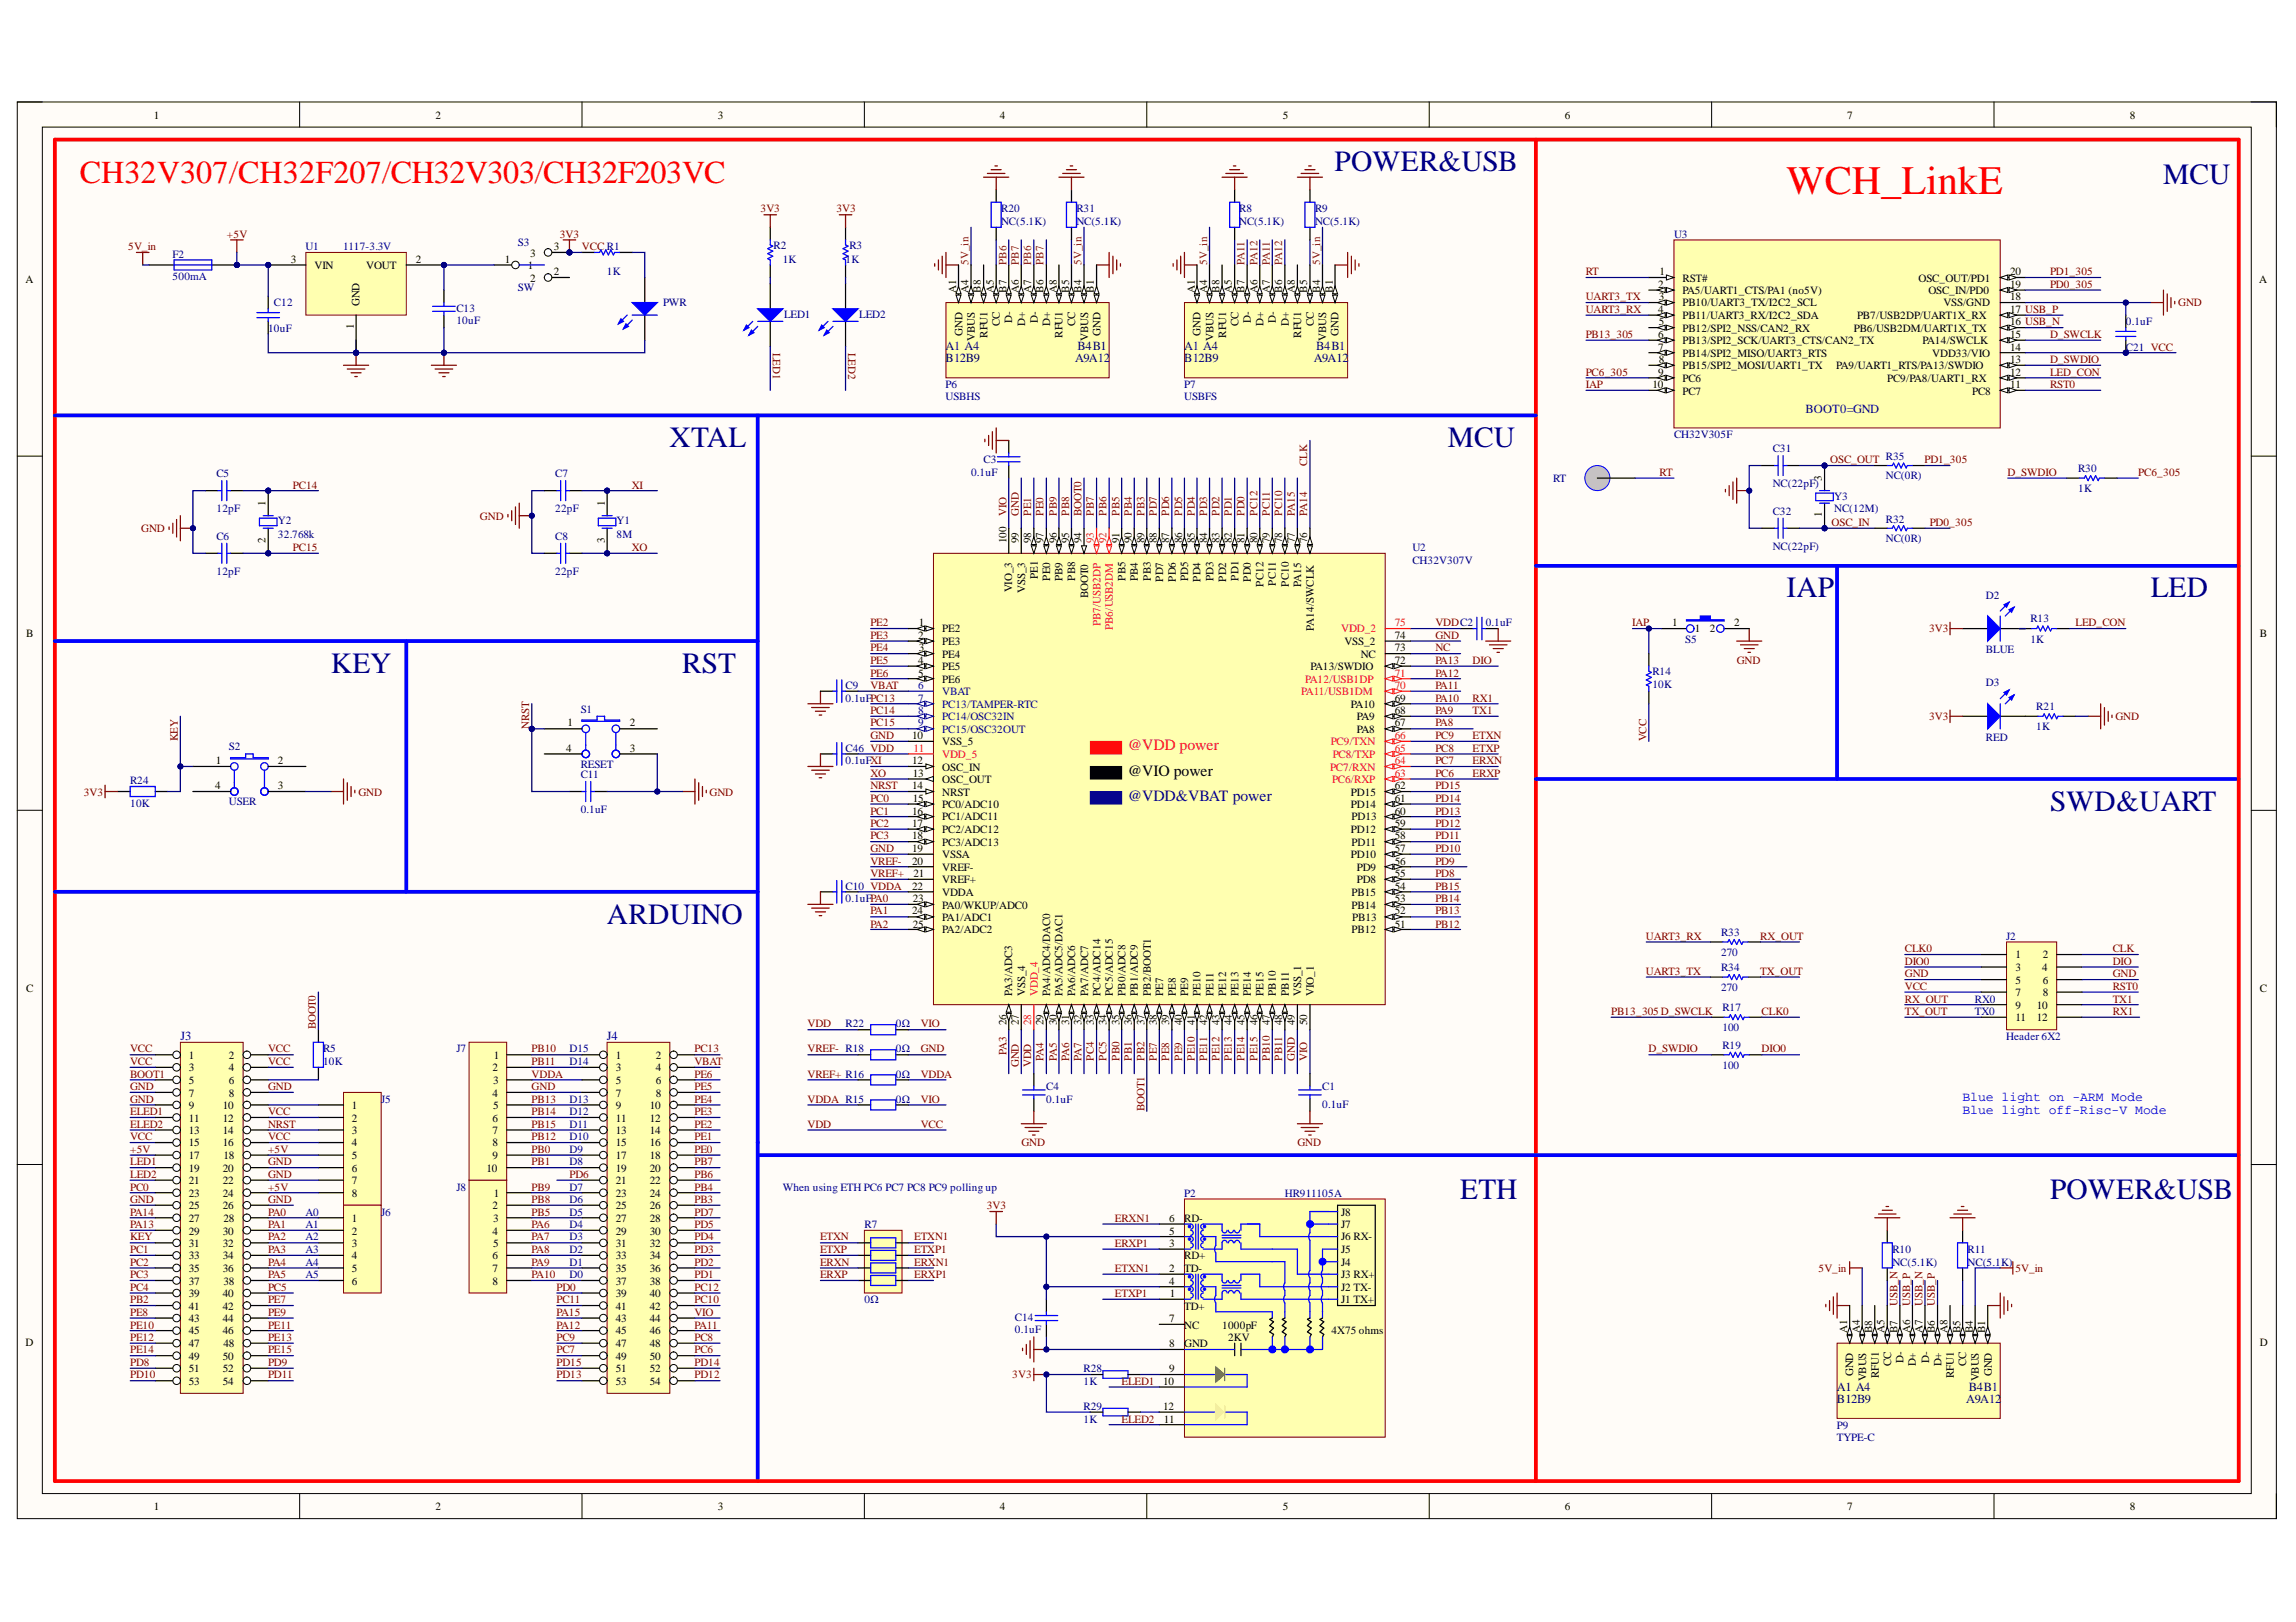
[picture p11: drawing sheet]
<svg xmlns="http://www.w3.org/2000/svg" width="297mm" height="210mm" viewBox="0 0 297 210" stroke-linecap="round" stroke-linejoin="round" font-family="sans-serif">
<defs><g id="words">
<text font-size="5.2" fill="#f00" x="231.1" y="25.1">WCH_LinkE</text>
<text font-size="4.1" fill="#f00" x="10.3" y="23.7">CH32V307/CH32F207/CH32V303/CH32F203VC</text>
<g font-size="3.8" fill="#000080">
<text x="172.7" y="22.1">POWER&amp;USB</text>
<text x="279.9" y="23.7">MCU</text>
<text x="86.6" y="57.8">XTAL</text>
<text x="187.3" y="57.8">MCU</text>
<text x="231.1" y="77.3">IAP</text>
<text x="278.2" y="77.3">LED</text>
<text x="42.8" y="87.1">KEY</text>
<text x="88.2" y="87.1">RST</text>
<text x="265.2" y="104.9">SWD&amp;UART</text>
<text x="78.5" y="119.5">ARDUINO</text>
<text x="188.9" y="155.2">ETH</text>
<text x="265.2" y="155.2">POWER&amp;USB</text>
</g>
<text font-size="2" fill="#ee0e22" x="145.9" y="97.1">@VDD power</text>
<text font-size="2" x="145.9" y="100.4">@VIO power</text>
<text font-size="2" fill="#0c0087" x="145.9" y="103.6">@VDD&amp;VBAT power</text>
<g font-size="1.7" fill="#00f">
<text x="253.9" y="142.5">Blue light on -ARM Mode</text>
<text x="253.9" y="144.1">Blue light off-Risc-V Mode</text>
</g>
<g font-size="1.6" fill="#000080">
<text x="122.3" y="46.9">B12B9</text>
<text x="122.3" y="45.3">A1 A4</text>
<text x="139.1" y="46.9">A9A12</text>
<text x="139.4" y="45.3">B4B1</text>
<text x="153.2" y="46.9">B12B9</text>
<text x="153.2" y="45.3">A1 A4</text>
<text x="170" y="46.9">A9A12</text>
<text x="170.3" y="45.3">B4B1</text>
<text x="23.3" y="134.6">J3</text>
<text x="78.5" y="134.6">J4</text>
<text x="237.6" y="180">A1 A4</text>
<text x="254.7" y="180">B4B1</text>
<text x="237.6" y="181.6">B12B9</text>
<text x="254.4" y="181.6">A9A12</text>
</g>
<text font-size="1.6" fill="#0c0087" x="233.6" y="53.4">BOOT0=GND</text>
<g font-size="1.4">
<text x="19.9" y="15.4">1</text>
<text x="56.3" y="15.4">2</text>
<text x="92.9" y="15.4">3</text>
<text x="129.4" y="15.4">4</text>
<text x="166" y="15.4">5</text>
<text x="202.4" y="15.4">6</text>
<text x="239" y="15.4">7</text>
<text x="275.5" y="15.4">8</text>
<text x="37.6" y="34">3</text>
<text x="40.7" y="34.8">VIN</text>
<text x="47.4" y="34.8">VOUT</text>
<text x="53.8" y="34">2</text>
<text x="65.3" y="34">1</text>
<text x="68.3" y="34.8">1</text>
<text x="68.6" y="33.2">3</text>
<text x="71.7" y="32.4">3</text>
<text x="71.7" y="35.6">2</text>
<text x="214.7" y="35.6">1</text>
<text x="260.1" y="35.6">20</text>
<text x="3.3" y="36.6">A</text>
<text x="46.5" y="39.6" transform="rotate(-90 46.5 39.6)">GND</text>
<text x="68.6" y="36.4">2</text>
<text x="123.7" y="37.9" transform="rotate(-90 123.7 37.9)">A1</text>
<text x="125.3" y="37.9" transform="rotate(-90 125.3 37.9)">A4</text>
<text x="126.9" y="37.9" transform="rotate(-90 126.9 37.9)">B8</text>
<text x="128.6" y="37.9" transform="rotate(-90 128.6 37.9)">A5</text>
<text x="130.2" y="37.9" transform="rotate(-90 130.2 37.9)">B7</text>
<text x="131" y="41.8" transform="rotate(-90 131 41.8)">D-</text>
<text x="131.8" y="37.9" transform="rotate(-90 131.8 37.9)">A6</text>
<text x="133.4" y="37.9" transform="rotate(-90 133.4 37.9)">A7</text>
<text x="134.3" y="41.8" transform="rotate(-90 134.3 41.8)">D-</text>
<text x="135" y="37.9" transform="rotate(-90 135 37.9)">B6</text>
<text x="136.7" y="37.9" transform="rotate(-90 136.7 37.9)">A8</text>
<text x="138.3" y="37.9" transform="rotate(-90 138.3 37.9)">B5</text>
<text x="139.9" y="37.9" transform="rotate(-90 139.9 37.9)">B4</text>
<text x="141.5" y="37.9" transform="rotate(-90 141.5 37.9)">B1</text>
<text x="154.6" y="37.9" transform="rotate(-90 154.6 37.9)">A1</text>
<text x="156.2" y="37.9" transform="rotate(-90 156.2 37.9)">A4</text>
<text x="157.8" y="37.9" transform="rotate(-90 157.8 37.9)">B8</text>
<text x="159.4" y="37.9" transform="rotate(-90 159.4 37.9)">A5</text>
<text x="161" y="37.9" transform="rotate(-90 161 37.9)">B7</text>
<text x="161.8" y="41.8" transform="rotate(-90 161.8 41.8)">D-</text>
<text x="162.7" y="37.9" transform="rotate(-90 162.7 37.9)">A6</text>
<text x="164.3" y="37.9" transform="rotate(-90 164.3 37.9)">A7</text>
<text x="165.1" y="41.8" transform="rotate(-90 165.1 41.8)">D-</text>
<text x="165.9" y="37.9" transform="rotate(-90 165.9 37.9)">B6</text>
<text x="167.5" y="37.9" transform="rotate(-90 167.5 37.9)">A8</text>
<text x="169.1" y="37.9" transform="rotate(-90 169.1 37.9)">B5</text>
<text x="170.8" y="37.9" transform="rotate(-90 170.8 37.9)">B4</text>
<text x="172.4" y="37.9" transform="rotate(-90 172.4 37.9)">B1</text>
<text x="214.5" y="37.3">2</text>
<text x="214.5" y="40.5">4</text>
<text x="214.6" y="38.9">3</text>
<text x="217.7" y="36.4">RST#</text>
<text x="217.7" y="38">PA5/UART1_CTS/PA1 (no5V)</text>
<text x="217.7" y="39.6">PB10/UART3_TX/I2C2_SCL</text>
<text x="217.7" y="41.3">PB11/UART3_RX/I2C2_SDA</text>
<text x="240.3" y="41.3">PB7/USB2DP/UART1X_RX</text>
<text x="248.2" y="36.4">OSC_OUT/PD1</text>
<text x="249.5" y="38">OSC_IN/PD0</text>
<text x="251.4" y="39.6">VSS/GND</text>
<text x="260.1" y="37.3">19</text>
<text x="260.1" y="38.9">18</text>
<text x="260.1" y="40.5">17 USB_P</text>
<text x="292.3" y="36.6">A</text>
<text x="45.8" y="42.6" transform="rotate(-90 45.8 42.6)">1</text>
<text x="124.5" y="43.4" transform="rotate(-90 124.5 43.4)">GND</text>
<text x="126.1" y="44.1" transform="rotate(-90 126.1 44.1)">VBUS</text>
<text x="127.7" y="43.7" transform="rotate(-90 127.7 43.7)">RFU1</text>
<text x="129.4" y="42.2" transform="rotate(-90 129.4 42.2)">CC</text>
<text x="132.6" y="42.2" transform="rotate(-90 132.6 42.2)">D+</text>
<text x="135.9" y="42.2" transform="rotate(-90 135.9 42.2)">D+</text>
<text x="137.5" y="43.7" transform="rotate(-90 137.5 43.7)">RFU1</text>
<text x="139.1" y="42.2" transform="rotate(-90 139.1 42.2)">CC</text>
<text x="140.8" y="44.1" transform="rotate(-90 140.8 44.1)">VBUS</text>
<text x="142.4" y="43.4" transform="rotate(-90 142.4 43.4)">GND</text>
<text x="155.3" y="43.4" transform="rotate(-90 155.3 43.4)">GND</text>
<text x="157" y="44.1" transform="rotate(-90 157 44.1)">VBUS</text>
<text x="158.6" y="43.7" transform="rotate(-90 158.6 43.7)">RFU1</text>
<text x="160.2" y="42.2" transform="rotate(-90 160.2 42.2)">CC</text>
<text x="163.4" y="42.2" transform="rotate(-90 163.4 42.2)">D+</text>
<text x="166.7" y="42.2" transform="rotate(-90 166.7 42.2)">D+</text>
<text x="168.3" y="43.7" transform="rotate(-90 168.3 43.7)">RFU1</text>
<text x="170" y="42.2" transform="rotate(-90 170 42.2)">CC</text>
<text x="171.6" y="44.1" transform="rotate(-90 171.6 44.1)">VBUS</text>
<text x="173.2" y="43.4" transform="rotate(-90 173.2 43.4)">GND</text>
<text x="214.5" y="43.7">6</text>
<text x="214.5" y="45.4">7</text>
<text x="214.6" y="42.1">5</text>
<text x="214.6" y="47">8</text>
<text x="217.7" y="42.9">PB12/SPI2_NSS/CAN2_RX</text>
<text x="217.7" y="44.5">PB13/SPI2_SCK/UART3_CTS/CAN2_TX</text>
<text x="217.7" y="46.1">PB14/SPI2_MISO/UART3_RTS</text>
<text x="217.7" y="47.8">PB15/SPI2_MOSI/UART1_TX</text>
<text x="237.6" y="47.8">PA9/UART1_RTS/PA13/SWDIO</text>
<text x="239.8" y="42.9">PB6/USB2DM/UART1X_TX</text>
<text x="248.7" y="44.5">PA14/SWCLK</text>
<text x="250" y="46.1">VDD33/VIO</text>
<text x="260.1" y="45.4">14</text>
<text x="260.1" y="47">13</text>
<text x="260.1" y="43.7">15</text>
<text x="260.1" y="42.1">16 USB_N</text>
<text x="213.8" y="50.2">10</text>
<text x="214.5" y="48.6">9</text>
<text x="217.7" y="49.4">PC6</text>
<text x="217.7" y="51.1">PC7</text>
<text x="244.1" y="49.4">PC9/PA8/UART1_RX</text>
<text x="255.1" y="51.1">PC8</text>
<text x="260.1" y="50.2">11</text>
<text x="260.1" y="48.6">12</text>
<text x="34.3" y="65.4" transform="rotate(-90 34.3 65.4)">1</text>
<text x="78.3" y="65.4" transform="rotate(-90 78.3 65.4)">1</text>
<text x="235.7" y="62.2" transform="rotate(-90 235.7 62.2)">3</text>
<text x="34.3" y="70.3" transform="rotate(-90 34.3 70.3)">2</text>
<text x="78.3" y="70.2" transform="rotate(-90 78.3 70.2)">3</text>
<text x="130.2" y="70.3" transform="rotate(-90 130.2 70.3)">100</text>
<text x="131.8" y="70.3" transform="rotate(-90 131.8 70.3)">99</text>
<text x="133.4" y="70.3" transform="rotate(-90 133.4 70.3)">98</text>
<text x="135" y="70.3" transform="rotate(-90 135 70.3)">97</text>
<text x="136.7" y="70.3" transform="rotate(-90 136.7 70.3)">96</text>
<text x="138.3" y="70.3" transform="rotate(-90 138.3 70.3)">95</text>
<text x="139.9" y="70.3" transform="rotate(-90 139.9 70.3)">94</text>
<text x="144.8" y="70.3" transform="rotate(-90 144.8 70.3)">91</text>
<text x="146.4" y="70.3" transform="rotate(-90 146.4 70.3)">90</text>
<text x="148" y="70.3" transform="rotate(-90 148 70.3)">89</text>
<text x="149.7" y="70.3" transform="rotate(-90 149.7 70.3)">88</text>
<text x="151.3" y="70.3" transform="rotate(-90 151.3 70.3)">87</text>
<text x="153" y="70.3" transform="rotate(-90 153 70.3)">86</text>
<text x="154.6" y="70.3" transform="rotate(-90 154.6 70.3)">85</text>
<text x="156.2" y="70.3" transform="rotate(-90 156.2 70.3)">84</text>
<text x="157.8" y="70.3" transform="rotate(-90 157.8 70.3)">83</text>
<text x="159.4" y="70.3" transform="rotate(-90 159.4 70.3)">82</text>
<text x="161" y="70.3" transform="rotate(-90 161 70.3)">81</text>
<text x="162.7" y="70.3" transform="rotate(-90 162.7 70.3)">80</text>
<text x="164.3" y="70.3" transform="rotate(-90 164.3 70.3)">79</text>
<text x="165.9" y="70.3" transform="rotate(-90 165.9 70.3)">78</text>
<text x="167.5" y="70.3" transform="rotate(-90 167.5 70.3)">77</text>
<text x="169.1" y="70.3" transform="rotate(-90 169.1 70.3)">76</text>
<text x="235.7" y="66.9" transform="rotate(-90 235.7 66.9)">1</text>
<text x="131" y="76.7" transform="rotate(-90 131 76.7)">VIO_3</text>
<text x="132.6" y="76.7" transform="rotate(-90 132.6 76.7)">VSS_3</text>
<text x="134.3" y="75" transform="rotate(-90 134.3 75)">PE1</text>
<text x="135.9" y="75.1" transform="rotate(-90 135.9 75.1)">PE0</text>
<text x="137.5" y="75.2" transform="rotate(-90 137.5 75.2)">PB9</text>
<text x="139.1" y="75.1" transform="rotate(-90 139.1 75.1)">PB8</text>
<text x="140.8" y="77.4" transform="rotate(-90 140.8 77.4)">BOOT0</text>
<text x="145.6" y="75.1" transform="rotate(-90 145.6 75.1)">PB5</text>
<text x="147.2" y="75.2" transform="rotate(-90 147.2 75.2)">PB4</text>
<text x="148.9" y="75.1" transform="rotate(-90 148.9 75.1)">PB3</text>
<text x="150.5" y="75.3" transform="rotate(-90 150.5 75.3)">PD7</text>
<text x="152.1" y="75.3" transform="rotate(-90 152.1 75.3)">PD6</text>
<text x="153.7" y="75.2" transform="rotate(-90 153.7 75.2)">PD5</text>
<text x="155.3" y="75.3" transform="rotate(-90 155.3 75.3)">PD4</text>
<text x="157" y="75.2" transform="rotate(-90 157 75.2)">PD3</text>
<text x="158.6" y="75.3" transform="rotate(-90 158.6 75.3)">PD2</text>
<text x="160.2" y="75.1" transform="rotate(-90 160.2 75.1)">PD1</text>
<text x="161.8" y="75.3" transform="rotate(-90 161.8 75.3)">PD0</text>
<text x="163.4" y="75.9" transform="rotate(-90 163.4 75.9)">PC12</text>
<text x="165.1" y="75.8" transform="rotate(-90 165.1 75.8)">PC11</text>
<text x="166.7" y="75.9" transform="rotate(-90 166.7 75.9)">PC10</text>
<text x="168.3" y="76" transform="rotate(-90 168.3 76)">PA15</text>
<text x="3.4" y="82.5">B</text>
<text x="118.8" y="82.7">2</text>
<text x="118.9" y="81.1">1</text>
<text x="121.9" y="81.8">PE2</text>
<text x="121.9" y="83.5">PE3</text>
<text x="170" y="81.7" transform="rotate(-90 170 81.7)">PA14/SWCLK</text>
<text x="173.9" y="83.5">VSS_2</text>
<text x="180.4" y="82.7">74</text>
<text x="216.3" y="81.1">1</text>
<text x="219.3" y="81.8">1</text>
<text x="221.2" y="81.8">2</text>
<text x="224.4" y="81.1">2</text>
<text x="292.4" y="82.5">B</text>
<text x="118.8" y="85.9">4</text>
<text x="118.8" y="87.6">5</text>
<text x="118.9" y="84.3">3</text>
<text x="121.9" y="85.1">PE4</text>
<text x="121.9" y="86.7">PE5</text>
<text x="121.9" y="88.3">PE6</text>
<text x="169.5" y="86.7">PA13/SWDIO</text>
<text x="176" y="85.1">NC</text>
<text x="180.4" y="85.9">72</text>
<text x="180.4" y="84.3">73</text>
<text x="73.4" y="94">1</text>
<text x="81.5" y="94">2</text>
<text x="118" y="95.7">10</text>
<text x="174.8" y="91.6">PA10</text>
<text x="175.5" y="94.8">PA8</text>
<text x="175.5" y="93.2">PA9</text>
<text x="180.4" y="94">67</text>
<text x="180.4" y="92.4">68</text>
<text x="180.4" y="90.8">69</text>
<text x="27.9" y="98.9">1</text>
<text x="36" y="98.9">2</text>
<text x="73.3" y="97.3">4</text>
<text x="81.5" y="97.3">3</text>
<text x="118" y="98.9">12</text>
<text x="118.1" y="100.5">13</text>
<text x="121.9" y="99.7">OSC_IN</text>
<text x="121.9" y="101.3">OSC_OUT</text>
<text x="121.9" y="96.4">VSS_5</text>
<text x="27.8" y="102.1">4</text>
<text x="36" y="102.1">3</text>
<text x="118" y="102.1">14</text>
<text x="118" y="105.4">16</text>
<text x="118" y="107">17</text>
<text x="118.1" y="103.8">15</text>
<text x="121.9" y="103">NRST</text>
<text x="121.9" y="104.6">PC0/ADC10</text>
<text x="121.9" y="106.2">PC1/ADC11</text>
<text x="121.9" y="107.9">PC2/ADC12</text>
<text x="174.8" y="107.9">PD12</text>
<text x="174.8" y="104.6">PD14</text>
<text x="174.8" y="103">PD15</text>
<text x="174.9" y="106.2">PD13</text>
<text x="180.4" y="107">59</text>
<text x="180.4" y="105.4">60</text>
<text x="180.4" y="103.8">61</text>
<text x="180.4" y="102.1">62</text>
<text x="118" y="108.6">18</text>
<text x="118" y="110.2">19</text>
<text x="118" y="111.9">20</text>
<text x="118.2" y="113.5">21</text>
<text x="121.9" y="109.5">PC3/ADC13</text>
<text x="121.9" y="111.1">VSSA</text>
<text x="121.9" y="112.7">VREF-</text>
<text x="174.8" y="111.1">PD10</text>
<text x="174.9" y="109.5">PD11</text>
<text x="175.5" y="112.7">PD9</text>
<text x="180.4" y="113.5">55</text>
<text x="180.4" y="111.9">56</text>
<text x="180.4" y="110.2">57</text>
<text x="180.4" y="108.6">58</text>
<text x="118" y="115.1">22</text>
<text x="118" y="118.3">24</text>
<text x="118.1" y="116.7">23</text>
<text x="121.9" y="116">VDDA</text>
<text x="121.9" y="117.6">PA0/WKUP/ADC0</text>
<text x="121.9" y="119.2">PA1/ADC1</text>
<text x="121.9" y="114.3">VREF+</text>
<text x="174.9" y="117.6">PB14</text>
<text x="174.9" y="116">PB15</text>
<text x="174.9" y="119.2">PB13</text>
<text x="175.5" y="114.3">PD8</text>
<text x="180.4" y="118.3">52</text>
<text x="180.4" y="116.7">53</text>
<text x="180.4" y="115.1">54</text>
<text x="118.1" y="120">25</text>
<text x="121.9" y="120.8">PA2/ADC2</text>
<text x="174.9" y="120.8">PB12</text>
<text x="180.4" y="120">51</text>
<text x="260.7" y="124">1</text>
<text x="260.7" y="125.7">3</text>
<text x="264.2" y="125.7">4</text>
<text x="264.3" y="124">2</text>
<text x="3.4" y="128.3">C</text>
<text x="131" y="128.9" transform="rotate(-90 131 128.9)">PA3/ADC3</text>
<text x="132.6" y="128.9" transform="rotate(-90 132.6 128.9)">VSS_4</text>
<text x="135.9" y="128.9" transform="rotate(-90 135.9 128.9)">PA4/ADC4/DAC0</text>
<text x="137.5" y="128.9" transform="rotate(-90 137.5 128.9)">PA5/ADC5/DAC1</text>
<text x="139.1" y="128.9" transform="rotate(-90 139.1 128.9)">PA6/ADC6</text>
<text x="140.8" y="128.9" transform="rotate(-90 140.8 128.9)">PA7/ADC7</text>
<text x="142.4" y="128.9" transform="rotate(-90 142.4 128.9)">PC4/ADC14</text>
<text x="144" y="128.9" transform="rotate(-90 144 128.9)">PC5/ADC15</text>
<text x="145.6" y="128.9" transform="rotate(-90 145.6 128.9)">PB0/ADC8</text>
<text x="147.2" y="128.9" transform="rotate(-90 147.2 128.9)">PB1/ADC9</text>
<text x="148.9" y="128.9" transform="rotate(-90 148.9 128.9)">PB2/BOOT1</text>
<text x="150.5" y="128.9" transform="rotate(-90 150.5 128.9)">PE7</text>
<text x="152.1" y="128.9" transform="rotate(-90 152.1 128.9)">PE8</text>
<text x="153.7" y="128.9" transform="rotate(-90 153.7 128.9)">PE9</text>
<text x="155.3" y="128.9" transform="rotate(-90 155.3 128.9)">PE10</text>
<text x="157" y="128.9" transform="rotate(-90 157 128.9)">PE11</text>
<text x="158.6" y="128.9" transform="rotate(-90 158.6 128.9)">PE12</text>
<text x="160.2" y="128.9" transform="rotate(-90 160.2 128.9)">PE13</text>
<text x="161.8" y="128.9" transform="rotate(-90 161.8 128.9)">PE14</text>
<text x="163.4" y="128.9" transform="rotate(-90 163.4 128.9)">PE15</text>
<text x="165.1" y="128.9" transform="rotate(-90 165.1 128.9)">PB10</text>
<text x="166.7" y="128.9" transform="rotate(-90 166.7 128.9)">PB11</text>
<text x="168.3" y="128.9" transform="rotate(-90 168.3 128.9)">VSS_1</text>
<text x="170" y="128.9" transform="rotate(-90 170 128.9)">VIO_1</text>
<text x="260.7" y="127.3">5</text>
<text x="260.7" y="128.9">7</text>
<text x="260.7" y="130.5">9</text>
<text x="263.5" y="130.5">10</text>
<text x="264.3" y="127.3">6</text>
<text x="264.3" y="128.9">8</text>
<text x="292.4" y="128.3">C</text>
<text x="24.4" y="137">1</text>
<text x="29.6" y="137">2</text>
<text x="63.9" y="137">1</text>
<text x="79.7" y="137">1</text>
<text x="84.9" y="137">2</text>
<text x="130.2" y="132.7" transform="rotate(-90 130.2 132.7)">26</text>
<text x="131.8" y="132.7" transform="rotate(-90 131.8 132.7)">27</text>
<text x="135" y="132.7" transform="rotate(-90 135 132.7)">29</text>
<text x="136.7" y="132.7" transform="rotate(-90 136.7 132.7)">30</text>
<text x="138.3" y="132.6" transform="rotate(-90 138.3 132.6)">31</text>
<text x="139.9" y="132.7" transform="rotate(-90 139.9 132.7)">32</text>
<text x="141.5" y="132.6" transform="rotate(-90 141.5 132.6)">33</text>
<text x="143.1" y="132.7" transform="rotate(-90 143.1 132.7)">34</text>
<text x="144.8" y="132.7" transform="rotate(-90 144.8 132.7)">35</text>
<text x="146.4" y="132.7" transform="rotate(-90 146.4 132.7)">36</text>
<text x="148" y="132.7" transform="rotate(-90 148 132.7)">37</text>
<text x="149.7" y="132.7" transform="rotate(-90 149.7 132.7)">38</text>
<text x="151.3" y="132.7" transform="rotate(-90 151.3 132.7)">39</text>
<text x="153" y="132.7" transform="rotate(-90 153 132.7)">40</text>
<text x="154.6" y="132.6" transform="rotate(-90 154.6 132.6)">41</text>
<text x="156.2" y="132.7" transform="rotate(-90 156.2 132.7)">42</text>
<text x="157.8" y="132.6" transform="rotate(-90 157.8 132.6)">43</text>
<text x="159.4" y="132.7" transform="rotate(-90 159.4 132.7)">44</text>
<text x="161" y="132.7" transform="rotate(-90 161 132.7)">45</text>
<text x="162.7" y="132.7" transform="rotate(-90 162.7 132.7)">46</text>
<text x="164.3" y="132.7" transform="rotate(-90 164.3 132.7)">47</text>
<text x="165.9" y="132.7" transform="rotate(-90 165.9 132.7)">48</text>
<text x="167.5" y="132.7" transform="rotate(-90 167.5 132.7)">49</text>
<text x="169.1" y="132.7" transform="rotate(-90 169.1 132.7)">50</text>
<text x="260.7" y="132.1">11</text>
<text x="263.5" y="132.1">12</text>
<text x="24.4" y="138.6">3</text>
<text x="24.4" y="140.2">5</text>
<text x="24.4" y="141.9">7</text>
<text x="24.4" y="143.5">9</text>
<text x="28.8" y="143.5">10</text>
<text x="29.6" y="138.6">4</text>
<text x="29.6" y="140.2">6</text>
<text x="29.6" y="141.9">8</text>
<text x="45.5" y="143.5">1</text>
<text x="63.7" y="138.6">2</text>
<text x="63.7" y="141.9">4</text>
<text x="63.8" y="140.2">3</text>
<text x="63.8" y="143.5">5</text>
<text x="79.7" y="138.6">3</text>
<text x="79.7" y="140.2">5</text>
<text x="79.7" y="141.9">7</text>
<text x="79.7" y="143.5">9</text>
<text x="84.1" y="143.5">10</text>
<text x="84.9" y="138.6">4</text>
<text x="84.9" y="140.2">6</text>
<text x="84.9" y="141.9">8</text>
<text x="24.4" y="145.1">11</text>
<text x="24.4" y="146.7">13</text>
<text x="24.4" y="148.3">15</text>
<text x="28.8" y="145.1">12</text>
<text x="28.8" y="146.7">14</text>
<text x="28.8" y="148.3">16</text>
<text x="45.5" y="145.1">2</text>
<text x="45.5" y="146.7">3</text>
<text x="45.5" y="148.3">4</text>
<text x="63.7" y="145.1">6</text>
<text x="63.7" y="146.7">7</text>
<text x="63.7" y="148.3">8</text>
<text x="79.7" y="145.1">11</text>
<text x="79.7" y="146.7">13</text>
<text x="79.7" y="148.3">15</text>
<text x="84.1" y="145.1">12</text>
<text x="84.1" y="146.7">14</text>
<text x="84.1" y="148.3">16</text>
<text x="24.4" y="150">17</text>
<text x="24.4" y="151.6">19</text>
<text x="24.4" y="153.2">21</text>
<text x="24.4" y="154.9">23</text>
<text x="28.8" y="151.6">20</text>
<text x="28.8" y="153.2">22</text>
<text x="28.8" y="154.9">24</text>
<text x="28.9" y="150">18</text>
<text x="45.5" y="150">5</text>
<text x="45.5" y="151.6">6</text>
<text x="45.5" y="153.2">7</text>
<text x="45.5" y="154.9">8</text>
<text x="62.9" y="151.6">10</text>
<text x="63.7" y="150">9</text>
<text x="63.9" y="154.9">1</text>
<text x="79.7" y="150">17</text>
<text x="79.7" y="151.6">19</text>
<text x="79.7" y="153.2">21</text>
<text x="79.7" y="154.9">23</text>
<text x="84.1" y="150">18</text>
<text x="84.1" y="151.6">20</text>
<text x="84.1" y="153.2">22</text>
<text x="84.1" y="154.9">24</text>
<text x="24.4" y="156.5">25</text>
<text x="24.4" y="158.2">27</text>
<text x="24.4" y="159.8">29</text>
<text x="24.4" y="161.4">31</text>
<text x="28.8" y="156.5">26</text>
<text x="28.8" y="159.8">30</text>
<text x="28.8" y="161.4">32</text>
<text x="28.9" y="158.2">28</text>
<text x="45.5" y="158.2">1</text>
<text x="45.5" y="159.8">2</text>
<text x="45.5" y="161.4">3</text>
<text x="63.7" y="156.5">2</text>
<text x="63.7" y="159.8">4</text>
<text x="63.8" y="158.2">3</text>
<text x="63.8" y="161.4">5</text>
<text x="79.7" y="156.5">25</text>
<text x="79.7" y="158.2">27</text>
<text x="79.7" y="159.8">29</text>
<text x="79.7" y="161.4">31</text>
<text x="84.1" y="156.5">26</text>
<text x="84.1" y="158.2">28</text>
<text x="84.1" y="159.8">30</text>
<text x="84.1" y="161.4">32</text>
<text x="151.3" y="158.2">6</text>
<text x="151.3" y="159.8">5</text>
<text x="151.3" y="161.4">3</text>
<text x="153.2" y="158.2">RD-</text>
<text x="173.5" y="157.3">J8</text>
<text x="173.5" y="158.9">J7</text>
<text x="173.5" y="160.5">J6 RX-</text>
<text x="24.4" y="163">33</text>
<text x="24.4" y="164.6">35</text>
<text x="24.4" y="166.3">37</text>
<text x="24.4" y="167.9">39</text>
<text x="28.8" y="163">34</text>
<text x="28.8" y="164.6">36</text>
<text x="28.8" y="167.9">40</text>
<text x="28.9" y="166.3">38</text>
<text x="45.5" y="163">4</text>
<text x="45.5" y="164.6">5</text>
<text x="45.5" y="166.3">6</text>
<text x="63.7" y="163">6</text>
<text x="63.7" y="164.6">7</text>
<text x="63.7" y="166.3">8</text>
<text x="79.7" y="163">33</text>
<text x="79.7" y="164.6">35</text>
<text x="79.7" y="166.3">37</text>
<text x="79.7" y="167.9">39</text>
<text x="84.1" y="163">34</text>
<text x="84.1" y="164.6">36</text>
<text x="84.1" y="166.3">38</text>
<text x="84.1" y="167.9">40</text>
<text x="151.3" y="164.6">2</text>
<text x="151.3" y="166.3">4</text>
<text x="151.3" y="167.9">1</text>
<text x="153.2" y="163">RD+</text>
<text x="153.2" y="164.6">TD-</text>
<text x="173.5" y="162.2">J5</text>
<text x="173.5" y="163.8">J4</text>
<text x="173.5" y="165.4">J3 RX+</text>
<text x="173.5" y="167">J2 TX-</text>
<text x="24.4" y="169.5">41</text>
<text x="24.4" y="171.1">43</text>
<text x="24.4" y="172.7">45</text>
<text x="28.8" y="169.5">42</text>
<text x="28.8" y="171.1">44</text>
<text x="28.8" y="172.7">46</text>
<text x="79.7" y="169.5">41</text>
<text x="79.7" y="171.1">43</text>
<text x="79.7" y="172.7">45</text>
<text x="84.1" y="169.5">42</text>
<text x="84.1" y="171.1">44</text>
<text x="84.1" y="172.7">46</text>
<text x="151.3" y="171.1">7</text>
<text x="153.2" y="169.5">TD+</text>
<text x="153.2" y="171.9">NC</text>
<text x="158.1" y="171.9">1000pF</text>
<text x="158.9" y="173.5">2KV</text>
<text x="172.2" y="172.7">4X75 ohms</text>
<text x="173.5" y="168.6">J1 TX+</text>
<text x="239" y="172.5" transform="rotate(-90 239 172.5)">A1</text>
<text x="240.6" y="172.5" transform="rotate(-90 240.6 172.5)">A4</text>
<text x="242.2" y="172.5" transform="rotate(-90 242.2 172.5)">B8</text>
<text x="243.8" y="172.5" transform="rotate(-90 243.8 172.5)">A5</text>
<text x="245.5" y="172.5" transform="rotate(-90 245.5 172.5)">B7</text>
<text x="247.1" y="172.5" transform="rotate(-90 247.1 172.5)">A6</text>
<text x="248.7" y="172.5" transform="rotate(-90 248.7 172.5)">A7</text>
<text x="250.3" y="172.5" transform="rotate(-90 250.3 172.5)">B6</text>
<text x="251.9" y="172.5" transform="rotate(-90 251.9 172.5)">A8</text>
<text x="253.6" y="172.5" transform="rotate(-90 253.6 172.5)">B5</text>
<text x="255.2" y="172.5" transform="rotate(-90 255.2 172.5)">B4</text>
<text x="256.8" y="172.5" transform="rotate(-90 256.8 172.5)">B1</text>
<text x="3.3" y="174.1">D</text>
<text x="24.4" y="174.3">47</text>
<text x="24.4" y="176">49</text>
<text x="24.4" y="177.6">51</text>
<text x="24.4" y="179.2">53</text>
<text x="28.8" y="176">50</text>
<text x="28.8" y="177.6">52</text>
<text x="28.8" y="179.2">54</text>
<text x="28.9" y="174.3">48</text>
<text x="79.7" y="174.3">47</text>
<text x="79.7" y="176">49</text>
<text x="79.7" y="177.6">51</text>
<text x="79.7" y="179.2">53</text>
<text x="84.1" y="174.3">48</text>
<text x="84.1" y="176">50</text>
<text x="84.1" y="177.6">52</text>
<text x="84.1" y="179.2">54</text>
<text x="150.5" y="179.2">10</text>
<text x="151.3" y="174.3">8</text>
<text x="151.3" y="177.6">9</text>
<text x="153.2" y="174.3">GND</text>
<text x="239.8" y="178.1" transform="rotate(-90 239.8 178.1)">GND</text>
<text x="241.4" y="178.8" transform="rotate(-90 241.4 178.8)">VBUS</text>
<text x="243" y="178.4" transform="rotate(-90 243 178.4)">RFU1</text>
<text x="244.7" y="176.8" transform="rotate(-90 244.7 176.8)">CC</text>
<text x="246.3" y="176.4" transform="rotate(-90 246.3 176.4)">D-</text>
<text x="247.9" y="176.8" transform="rotate(-90 247.9 176.8)">D+</text>
<text x="249.6" y="176.4" transform="rotate(-90 249.6 176.4)">D-</text>
<text x="251.2" y="176.8" transform="rotate(-90 251.2 176.8)">D+</text>
<text x="252.8" y="178.4" transform="rotate(-90 252.8 178.4)">RFU1</text>
<text x="254.4" y="176.8" transform="rotate(-90 254.4 176.8)">CC</text>
<text x="256" y="178.8" transform="rotate(-90 256 178.8)">VBUS</text>
<text x="257.7" y="178.1" transform="rotate(-90 257.7 178.1)">GND</text>
<text x="292.4" y="174.1">D</text>
<text x="150.5" y="182.4">12</text>
<text x="150.6" y="184.1">11</text>
<text x="19.9" y="195.4">1</text>
<text x="56.3" y="195.4">2</text>
<text x="92.9" y="195.4">3</text>
<text x="129.4" y="195.4">4</text>
<text x="166" y="195.4">5</text>
<text x="202.4" y="195.4">6</text>
<text x="239" y="195.4">7</text>
<text x="275.5" y="195.4">8</text>
</g>
<g font-size="1.4" fill="#800000">
<text x="98.4" y="27.5">3V3</text>
<text x="108.2" y="27.5">3V3</text>
<text x="16.6" y="32.4">5V_in</text>
<text x="29.4" y="30.8">+5V</text>
<text x="72.4" y="30.8">3V3</text>
<text x="75.3" y="32.4">VCC R1</text>
<text x="205.2" y="35.6">RT</text>
<text x="265.2" y="35.6">PD1_305</text>
<text x="205.2" y="40.5">UART3_RX</text>
<text x="205.2" y="38.9">UART3_TX</text>
<text x="265.2" y="37.3">PD0_305</text>
<text x="281.8" y="39.6">GND</text>
<text x="100" y="45.6" transform="rotate(90 100 45.6)">LED1</text>
<text x="109.7" y="45.6" transform="rotate(90 109.7 45.6)">LED2</text>
<text x="205.2" y="43.7">PB13_305</text>
<text x="265.2" y="43.7">D_SWCLK</text>
<text x="265.2" y="47">D_SWDIO</text>
<text x="205.2" y="50.2">IAP</text>
<text x="205.2" y="48.6">PC6_305</text>
<text x="265.2" y="50.2">RST0</text>
<text x="265.2" y="48.6">LED_CON</text>
<text x="236.8" y="59.9">OSC_OUT</text>
<text x="249" y="59.9">PD1_305</text>
<text x="37.9" y="63.2">PC14</text>
<text x="81.7" y="63.2">XI</text>
<text x="169.1" y="60.3" transform="rotate(-90 169.1 60.3)">CLK</text>
<text x="214.7" y="61.6">RT</text>
<text x="259.7" y="61.6">D_SWDIO</text>
<text x="276.6" y="61.6">PC6_305</text>
<text x="18.3" y="68.9">GND</text>
<text x="37.9" y="71.3">PC15</text>
<text x="62.1" y="67.3">GND</text>
<text x="81.7" y="71.3">XO</text>
<text x="130.2" y="66.8" transform="rotate(-90 130.2 66.8)">VIO</text>
<text x="131.8" y="66.8" transform="rotate(-90 131.8 66.8)">GND</text>
<text x="133.4" y="66.8" transform="rotate(-90 133.4 66.8)">PE1</text>
<text x="135" y="66.8" transform="rotate(-90 135 66.8)">PE0</text>
<text x="136.7" y="66.8" transform="rotate(-90 136.7 66.8)">PB9</text>
<text x="138.3" y="66.8" transform="rotate(-90 138.3 66.8)">PB8</text>
<text x="139.9" y="66.8" transform="rotate(-90 139.9 66.8)">BOOT0</text>
<text x="141.5" y="66.8" transform="rotate(-90 141.5 66.8)">PB7</text>
<text x="143.1" y="66.8" transform="rotate(-90 143.1 66.8)">PB6</text>
<text x="144.8" y="66.8" transform="rotate(-90 144.8 66.8)">PB5</text>
<text x="146.4" y="66.8" transform="rotate(-90 146.4 66.8)">PB4</text>
<text x="148" y="66.8" transform="rotate(-90 148 66.8)">PB3</text>
<text x="149.7" y="66.8" transform="rotate(-90 149.7 66.8)">PD7</text>
<text x="151.3" y="66.8" transform="rotate(-90 151.3 66.8)">PD6</text>
<text x="153" y="66.8" transform="rotate(-90 153 66.8)">PD5</text>
<text x="154.6" y="66.8" transform="rotate(-90 154.6 66.8)">PD4</text>
<text x="156.2" y="66.8" transform="rotate(-90 156.2 66.8)">PD3</text>
<text x="157.8" y="66.8" transform="rotate(-90 157.8 66.8)">PD2</text>
<text x="159.4" y="66.8" transform="rotate(-90 159.4 66.8)">PD1</text>
<text x="161" y="66.8" transform="rotate(-90 161 66.8)">PD0</text>
<text x="162.7" y="66.8" transform="rotate(-90 162.7 66.8)">PC12</text>
<text x="164.3" y="66.8" transform="rotate(-90 164.3 66.8)">PC11</text>
<text x="165.9" y="66.8" transform="rotate(-90 165.9 66.8)">PC10</text>
<text x="167.5" y="66.8" transform="rotate(-90 167.5 66.8)">PA15</text>
<text x="169.1" y="66.8" transform="rotate(-90 169.1 66.8)">PA14</text>
<text x="237" y="68">OSC_IN</text>
<text x="249.6" y="68">PD0_305</text>
<text x="112.6" y="81.1">PE2</text>
<text x="112.6" y="82.7">PE3</text>
<text x="185.7" y="82.7">GND</text>
<text x="185.7" y="81.1">VDDC2</text>
<text x="211.2" y="81.1">IAP</text>
<text x="249.6" y="81.8">3V3</text>
<text x="268.5" y="81.1">LED_CON</text>
<text x="112.6" y="89.2">VBAT</text>
<text x="112.6" y="84.3">PE4</text>
<text x="112.6" y="85.9">PE5</text>
<text x="112.6" y="87.6">PE6</text>
<text x="185.7" y="85.9">PA13</text>
<text x="185.7" y="87.6">PA12</text>
<text x="185.7" y="89.2">PA11</text>
<text x="185.7" y="84.3">NC</text>
<text x="190.5" y="85.9">DIO</text>
<text x="224.7" y="85.9">GND</text>
<text x="23" y="95.9" transform="rotate(-90 23 95.9)">KEY</text>
<text x="68.4" y="94.3" transform="rotate(-90 68.4 94.3)">NRST</text>
<text x="112.6" y="95.7">GND</text>
<text x="112.6" y="92.4">PC14</text>
<text x="112.6" y="94">PC15</text>
<text x="185.7" y="95.7">PC9</text>
<text x="185.7" y="94">PA8</text>
<text x="185.7" y="90.8">PA10</text>
<text x="185.7" y="92.4">PA9</text>
<text x="190.5" y="95.7">ETXN</text>
<text x="190.5" y="90.8">RX1</text>
<text x="190.5" y="92.4">TX1</text>
<text x="213" y="95.9" transform="rotate(-90 213 95.9)">VCC</text>
<text x="249.6" y="93.2">3V3</text>
<text x="273.7" y="93.2">GND</text>
<text x="112.6" y="100.5">XO</text>
<text x="185.7" y="97.3">PC8</text>
<text x="185.7" y="98.9">PC7</text>
<text x="185.7" y="100.5">PC6</text>
<text x="190.5" y="97.3">ETXP</text>
<text x="190.5" y="98.9">ERXN</text>
<text x="190.5" y="100.5">ERXP</text>
<text x="10.8" y="103">3V3</text>
<text x="46.4" y="103">GND</text>
<text x="91.8" y="103">GND</text>
<text x="112.6" y="102.1">NRST</text>
<text x="112.6" y="103.8">PC0</text>
<text x="112.6" y="105.4">PC1</text>
<text x="112.6" y="107">PC2</text>
<text x="185.7" y="107">PD12</text>
<text x="185.7" y="105.4">PD13</text>
<text x="185.7" y="103.8">PD14</text>
<text x="185.7" y="102.1">PD15</text>
<text x="112.6" y="110.2">GND</text>
<text x="112.6" y="108.6">PC3</text>
<text x="112.6" y="113.5">VREF+</text>
<text x="112.6" y="111.9">VREF-</text>
<text x="185.7" y="113.5">PD8</text>
<text x="185.7" y="111.9">PD9</text>
<text x="185.7" y="110.2">PD10</text>
<text x="185.7" y="108.6">PD11</text>
<text x="112.6" y="118.3">PA1</text>
<text x="185.7" y="118.3">PB13</text>
<text x="185.7" y="116.7">PB14</text>
<text x="185.7" y="115.1">PB15</text>
<text x="112.6" y="120">PA2</text>
<text x="185.7" y="120">PB12</text>
<text x="212.9" y="121.6">UART3_RX</text>
<text x="227.7" y="121.6">RX_OUT</text>
<text x="246.4" y="123.2">CLK0</text>
<text x="246.4" y="124.8">DIO0</text>
<text x="273.3" y="123.2">CLK</text>
<text x="273.3" y="124.8">DIO</text>
<text x="208.4" y="131.4">PB13_305 D_SWCLK</text>
<text x="212.9" y="126.1">UART3_TX</text>
<text x="227.7" y="126.1">TX_OUT</text>
<text x="227.9" y="131.4">CLK0</text>
<text x="246.4" y="129.7">RX_OUT</text>
<text x="246.4" y="131.4">TX_OUT</text>
<text x="246.4" y="128.1">VCC</text>
<text x="246.4" y="126.5">GND</text>
<text x="273.3" y="131.4">RX1</text>
<text x="273.3" y="129.7">TX1</text>
<text x="273.3" y="128.1">RST0</text>
<text x="273.3" y="126.5">GND</text>
<text x="16.8" y="136.2">VCC</text>
<text x="16.8" y="137.9">VCC</text>
<text x="34.7" y="136.2">VCC</text>
<text x="34.7" y="137.9">VCC</text>
<text x="40.9" y="133.2" transform="rotate(-90 40.9 133.2)">BOOT0</text>
<text x="68.8" y="136.2">PB10</text>
<text x="68.8" y="137.9">PB11</text>
<text x="89.8" y="137.9">VBAT</text>
<text x="89.8" y="136.2">PC13</text>
<text x="104.5" y="136.2">VREF- R18</text>
<text x="104.5" y="133">VDD</text>
<text x="119.1" y="136.2">GND</text>
<text x="119.1" y="133">VIO</text>
<text x="130.2" y="136.5" transform="rotate(-90 130.2 136.5)">PA3</text>
<text x="135" y="137.3" transform="rotate(-90 135 137.3)">PA4</text>
<text x="136.7" y="137.3" transform="rotate(-90 136.7 137.3)">PA5</text>
<text x="138.3" y="137.3" transform="rotate(-90 138.3 137.3)">PA6</text>
<text x="139.9" y="137.3" transform="rotate(-90 139.9 137.3)">PA7</text>
<text x="141.5" y="137.3" transform="rotate(-90 141.5 137.3)">PC4</text>
<text x="143.1" y="137.3" transform="rotate(-90 143.1 137.3)">PC5</text>
<text x="144.8" y="137.3" transform="rotate(-90 144.8 137.3)">PB0</text>
<text x="146.4" y="137.3" transform="rotate(-90 146.4 137.3)">PB1</text>
<text x="148" y="137.3" transform="rotate(-90 148 137.3)">PB2</text>
<text x="149.7" y="137.3" transform="rotate(-90 149.7 137.3)">PE7</text>
<text x="151.3" y="137.3" transform="rotate(-90 151.3 137.3)">PE8</text>
<text x="153" y="137.3" transform="rotate(-90 153 137.3)">PE9</text>
<text x="154.6" y="137.3" transform="rotate(-90 154.6 137.3)">PE10</text>
<text x="156.2" y="137.3" transform="rotate(-90 156.2 137.3)">PE11</text>
<text x="157.8" y="137.3" transform="rotate(-90 157.8 137.3)">PE12</text>
<text x="159.4" y="137.3" transform="rotate(-90 159.4 137.3)">PE13</text>
<text x="161" y="137.3" transform="rotate(-90 161 137.3)">PE14</text>
<text x="162.7" y="137.3" transform="rotate(-90 162.7 137.3)">PE15</text>
<text x="164.3" y="137.3" transform="rotate(-90 164.3 137.3)">PB10</text>
<text x="165.9" y="137.3" transform="rotate(-90 165.9 137.3)">PB11</text>
<text x="167.5" y="137.3" transform="rotate(-90 167.5 137.3)">GND</text>
<text x="169.1" y="137.3" transform="rotate(-90 169.1 137.3)">VIO</text>
<text x="213.3" y="136.2">D_SWDIO</text>
<text x="227.9" y="136.2">DIO0</text>
<text x="16.8" y="141.1">GND</text>
<text x="16.8" y="139.5">BOOT1</text>
<text x="16.8" y="142.7">GND</text>
<text x="34.7" y="141.1">GND</text>
<text x="68.8" y="139.5">VDDA</text>
<text x="68.8" y="141.1">GND</text>
<text x="68.8" y="142.7">PB13</text>
<text x="89.8" y="142.7">PE4</text>
<text x="89.8" y="141.1">PE5</text>
<text x="89.8" y="139.5">PE6</text>
<text x="104.5" y="142.7">VDDA R15</text>
<text x="104.5" y="139.5">VREF+ R16</text>
<text x="119.1" y="142.7">VIO</text>
<text x="119.1" y="139.5">VDDA</text>
<text x="131.8" y="138.1" transform="rotate(-90 131.8 138.1)">GND</text>
<text x="133.4" y="138.1" transform="rotate(-90 133.4 138.1)">VDD</text>
<text x="148" y="143.8" transform="rotate(-90 148 143.8)">BOOT1</text>
<text x="16.8" y="149.2">+5V</text>
<text x="16.8" y="144.3">ELED1</text>
<text x="16.8" y="146">ELED2</text>
<text x="16.8" y="147.6">VCC</text>
<text x="34.7" y="146">NRST</text>
<text x="34.7" y="149.2">+5V</text>
<text x="34.7" y="144.3">VCC</text>
<text x="34.7" y="147.6">VCC</text>
<text x="68.8" y="144.3">PB14</text>
<text x="68.8" y="146">PB15</text>
<text x="68.8" y="147.6">PB12</text>
<text x="68.8" y="149.2">PB0</text>
<text x="89.8" y="146">PE2</text>
<text x="89.8" y="144.3">PE3</text>
<text x="89.8" y="149.2">PE0</text>
<text x="89.8" y="147.6">PE1</text>
<text x="104.5" y="146">VDD</text>
<text x="119.1" y="146">VCC</text>
<text x="132.1" y="148.3">GND</text>
<text x="167.8" y="148.3">GND</text>
<text x="16.8" y="150.8">LED1</text>
<text x="16.8" y="152.4">LED2</text>
<text x="16.8" y="154.1">PC0</text>
<text x="16.8" y="155.7">GND</text>
<text x="34.7" y="150.8">GND</text>
<text x="34.7" y="152.4">GND</text>
<text x="34.7" y="154.1">+5V</text>
<text x="34.7" y="155.7">GND</text>
<text x="68.8" y="155.7">PB8</text>
<text x="68.8" y="154.1">PB9</text>
<text x="68.8" y="150.8">PB1</text>
<text x="73.7" y="152.4">PD6</text>
<text x="89.8" y="154.1">PB4</text>
<text x="89.8" y="152.4">PB6</text>
<text x="89.8" y="150.8">PB7</text>
<text x="89.8" y="155.7">PB3</text>
<text x="16.8" y="160.5">KEY</text>
<text x="16.8" y="158.9">PA13</text>
<text x="16.8" y="157.3">PA14</text>
<text x="34.7" y="157.3">PA0</text>
<text x="34.7" y="158.9">PA1</text>
<text x="34.7" y="160.5">PA2</text>
<text x="68.8" y="158.9">PA6</text>
<text x="68.8" y="160.5">PA7</text>
<text x="68.8" y="157.3">PB5</text>
<text x="89.8" y="160.5">PD4</text>
<text x="89.8" y="158.9">PD5</text>
<text x="89.8" y="157.3">PD7</text>
<text x="106.1" y="160.5">ETXN</text>
<text x="118.3" y="160.5">ETXN1</text>
<text x="127.7" y="156.5">3V3</text>
<text x="144.2" y="158.2">ERXN1</text>
<text x="144.2" y="161.4">ERXP1</text>
<text x="16.8" y="162.2">PC1</text>
<text x="16.8" y="163.8">PC2</text>
<text x="16.8" y="165.4">PC3</text>
<text x="16.8" y="167">PC4</text>
<text x="34.7" y="162.2">PA3</text>
<text x="34.7" y="163.8">PA4</text>
<text x="34.7" y="165.4">PA5</text>
<text x="34.7" y="167">PC5</text>
<text x="68.8" y="165.4">PA10</text>
<text x="68.8" y="163.8">PA9</text>
<text x="68.8" y="162.2">PA8</text>
<text x="72" y="167">PD0</text>
<text x="89.8" y="163.8">PD2</text>
<text x="89.8" y="167">PC12</text>
<text x="89.8" y="165.4">PD1</text>
<text x="89.8" y="162.2">PD3</text>
<text x="106.1" y="163.8">ERXN</text>
<text x="106.1" y="165.4">ERXP</text>
<text x="106.1" y="162.2">ETXP</text>
<text x="118.3" y="163.8">ERXN1</text>
<text x="118.3" y="165.4">ERXP1</text>
<text x="118.3" y="162.2">ETXP1</text>
<text x="144.2" y="164.6">ETXN1</text>
<text x="144.2" y="167.9">ETXP1</text>
<text x="235.3" y="164.6">5V_in</text>
<text x="260.7" y="164.6">5V_in</text>
<text x="16.8" y="168.6">PB2</text>
<text x="16.8" y="170.3">PE8</text>
<text x="16.8" y="171.9">PE10</text>
<text x="16.8" y="173.5">PE12</text>
<text x="34.7" y="168.6">PE7</text>
<text x="34.7" y="170.3">PE9</text>
<text x="34.7" y="171.9">PE11</text>
<text x="34.7" y="173.5">PE13</text>
<text x="72" y="171.9">PA12</text>
<text x="72" y="170.3">PA15</text>
<text x="72" y="173.5">PC9</text>
<text x="72" y="168.6">PC11</text>
<text x="89.8" y="171.9">PA11</text>
<text x="89.8" y="173.5">PC8</text>
<text x="89.8" y="168.6">PC10</text>
<text x="89.8" y="170.3">VIO</text>
<text x="245.5" y="169" transform="rotate(-90 245.5 169)">USB_N</text>
<text x="247.1" y="169" transform="rotate(-90 247.1 169)">USB_P</text>
<text x="248.7" y="169" transform="rotate(-90 248.7 169)">USB_N</text>
<text x="250.3" y="169" transform="rotate(-90 250.3 169)">USB_P</text>
<text x="16.8" y="175.1">PE14</text>
<text x="16.8" y="176.7">PD8</text>
<text x="16.8" y="178.4">PD10</text>
<text x="34.7" y="175.1">PE15</text>
<text x="34.7" y="176.7">PD9</text>
<text x="34.7" y="178.4">PD11</text>
<text x="72" y="175.1">PC7</text>
<text x="72" y="178.4">PD13</text>
<text x="72" y="176.7">PD15</text>
<text x="89.8" y="175.1">PC6</text>
<text x="89.8" y="178.4">PD12</text>
<text x="89.8" y="176.7">PD14</text>
<text x="131" y="178.4">3V3</text>
<text x="145.1" y="179.2">ELED1</text>
<text x="145.1" y="184.1">ELED2</text>
</g>
<g font-size="1.4" fill="#000080">
<text x="129.5" y="27.5">R20</text>
<text x="129.5" y="29.2">NC(5.1K)</text>
<text x="139.2" y="27.5">R31</text>
<text x="139.2" y="29.2">NC(5.1K)</text>
<text x="160.3" y="27.5">R8</text>
<text x="160.3" y="29.2">NC(5.1K)</text>
<text x="170.1" y="27.5">R9</text>
<text x="170.1" y="29.2">NC(5.1K)</text>
<text x="22.3" y="33.4">F2</text>
<text x="39.5" y="32.4">U1</text>
<text x="44.4" y="32.4">1117-3.3V</text>
<text x="67" y="31.9">S3</text>
<text x="78.5" y="35.6">1K</text>
<text x="100.1" y="32.2">R2</text>
<text x="101.3" y="34">1K</text>
<text x="109.4" y="34">1K</text>
<text x="109.9" y="32.2">R3</text>
<text x="216.6" y="30.8">U3</text>
<text x="22.3" y="36.3">500mA</text>
<text x="35.4" y="39.6">C12</text>
<text x="59" y="40.3">C13</text>
<text x="59" y="41.9">10uF</text>
<text x="67" y="37.7">SW</text>
<text x="85.8" y="39.6">PWR</text>
<text x="101.4" y="41.2">LED1</text>
<text x="111.2" y="41.2">LED2</text>
<text x="34.7" y="42.9">10uF</text>
<text x="275" y="45.4">C21 VCC</text>
<text x="275" y="42.1">0.1uF</text>
<text x="122.3" y="50.2">P6</text>
<text x="122.3" y="51.8">USBHS</text>
<text x="153.2" y="50.2">P7</text>
<text x="153.2" y="51.8">USBFS</text>
<text x="127.2" y="59.9">C3</text>
<text x="216.6" y="56.7">CH32V305F</text>
<text x="229.3" y="58.5">C31</text>
<text x="244" y="59.5">R35</text>
<text x="28" y="61.7">C5</text>
<text x="71.8" y="61.7">C7</text>
<text x="125.6" y="61.6">0.1uF</text>
<text x="200.9" y="62.4">RT</text>
<text x="229.3" y="63.1">NC(22pF)</text>
<text x="237.3" y="64.7">Y3</text>
<text x="244" y="62">NC(0R)</text>
<text x="268.9" y="61.1">R30</text>
<text x="268.9" y="63.6">1K</text>
<text x="28" y="69.8">C6</text>
<text x="28" y="66.3">12pF</text>
<text x="36" y="67.9">Y2</text>
<text x="36" y="69.6">32.768k</text>
<text x="71.8" y="66.3">22pF</text>
<text x="71.8" y="69.8">C8</text>
<text x="79.8" y="67.9">Y1</text>
<text x="79.8" y="69.6">8M</text>
<text x="182.7" y="71.3">U2</text>
<text x="229.3" y="66.6">C32</text>
<text x="229.3" y="71.2">NC(22pF)</text>
<text x="237.3" y="66.3">NC(12M)</text>
<text x="244" y="67.6">R32</text>
<text x="244" y="70.2">NC(0R)</text>
<text x="28" y="74.4">12pF</text>
<text x="71.8" y="74.4">22pF</text>
<text x="182.7" y="72.9">CH32V307V</text>
<text x="256.9" y="77.5">D2</text>
<text x="192.2" y="81.1">0.1uF</text>
<text x="218" y="83.2">S5</text>
<text x="262.7" y="80.6">R13</text>
<text x="262.7" y="83.2">1K</text>
<text x="109.4" y="89.2">C9</text>
<text x="213.8" y="87.4">R14</text>
<text x="213.8" y="89">10K</text>
<text x="256.9" y="84.4">BLUE</text>
<text x="256.9" y="88.8">D3</text>
<text x="75.1" y="92.2">S1</text>
<text x="109.4" y="90.8">0.1uFPC13</text>
<text x="256.9" y="95.9">RED</text>
<text x="263.4" y="91.9">R21</text>
<text x="263.4" y="94.5">1K</text>
<text x="16.8" y="101.5">R24</text>
<text x="29.6" y="97.1">S2</text>
<text x="75.1" y="100.7">C11</text>
<text x="75.1" y="99.4">RESET</text>
<text x="109.4" y="97.3">C46 VDD</text>
<text x="109.4" y="98.9">0.1uFXI</text>
<text x="16.8" y="104.4">10K</text>
<text x="29.6" y="104.2">USER</text>
<text x="75.1" y="105.2">0.1uF</text>
<text x="109.4" y="115.1">C10 VDDA</text>
<text x="109.4" y="116.7">0.1uFPA0</text>
<text x="222.7" y="125.7">R34</text>
<text x="222.7" y="121.1">R33</text>
<text x="222.7" y="123.7">270</text>
<text x="259.5" y="121.6">J2</text>
<text x="222.7" y="128.2">270</text>
<text x="222.8" y="130.8">R17</text>
<text x="255.5" y="129.7">RX0</text>
<text x="255.5" y="131.4">TX0</text>
<text x="41.8" y="136.2">R5</text>
<text x="41.8" y="137.9">10K</text>
<text x="59" y="136.2">J7</text>
<text x="73.7" y="137.9">D14</text>
<text x="73.7" y="136.2">D15</text>
<text x="109.4" y="133">R22</text>
<text x="115.9" y="133">0Ω</text>
<text x="115.9" y="136.2">0Ω</text>
<text x="222.8" y="135.8">R19</text>
<text x="222.8" y="133.5">100</text>
<text x="259.5" y="134.6">Header 6X2</text>
<text x="49.3" y="142.7">J5</text>
<text x="73.7" y="142.7">D13</text>
<text x="115.9" y="139.5">0Ω</text>
<text x="115.9" y="142.7">0Ω</text>
<text x="135.4" y="141.1">C4</text>
<text x="135.4" y="142.7">0.1uF</text>
<text x="171.1" y="141.1">C1</text>
<text x="171.1" y="143.4">0.1uF</text>
<text x="222.8" y="138.3">100</text>
<text x="73.7" y="149.2">D9</text>
<text x="73.7" y="147.6">D10</text>
<text x="73.7" y="146">D11</text>
<text x="73.7" y="144.3">D12</text>
<text x="59" y="154.1">J8</text>
<text x="73.7" y="155.7">D6</text>
<text x="73.7" y="154.1">D7</text>
<text x="73.7" y="150.8">D8</text>
<text x="101.3" y="154.1">When using ETH PC6 PC7 PC8 PC9 polling up</text>
<text x="153.2" y="154.9">P2</text>
<text x="166.2" y="154.9">HR911105A</text>
<text x="39.5" y="157.3">A0</text>
<text x="39.5" y="158.9">A1</text>
<text x="39.5" y="160.5">A2</text>
<text x="49.3" y="157.3">J6</text>
<text x="73.7" y="160.5">D3</text>
<text x="73.7" y="158.9">D4</text>
<text x="73.7" y="157.3">D5</text>
<text x="111.8" y="158.9">R7</text>
<text x="39.5" y="162.2">A3</text>
<text x="39.5" y="163.8">A4</text>
<text x="39.5" y="165.4">A5</text>
<text x="73.7" y="165.4">D0</text>
<text x="73.7" y="163.8">D1</text>
<text x="73.7" y="162.2">D2</text>
<text x="244.8" y="162.2">R10</text>
<text x="244.8" y="163.8">NC(5.1K)</text>
<text x="254.6" y="162.2">R11</text>
<text x="254.6" y="163.8">NC(5.1K)</text>
<text x="111.8" y="168.6">0Ω</text>
<text x="131.3" y="170.9">C14</text>
<text x="131.3" y="172.5">0.1uF</text>
<text x="140.2" y="177.6">R28</text>
<text x="140.2" y="179.2">1K</text>
<text x="140.2" y="182.4">R29</text>
<text x="140.2" y="184.1">1K</text>
<text x="237.6" y="184.9">P9</text>
<text x="237.6" y="186.5">TYPE-C</text>
</g>
<g font-size="1.4" fill="#781915">
<text x="125.3" y="34.3" transform="rotate(-90 125.3 34.3)">5V_in</text>
<text x="130.2" y="34.3" transform="rotate(-90 130.2 34.3)">PB6</text>
<text x="131.8" y="34.3" transform="rotate(-90 131.8 34.3)">PB7</text>
<text x="133.4" y="34.3" transform="rotate(-90 133.4 34.3)">PB6</text>
<text x="135" y="34.3" transform="rotate(-90 135 34.3)">PB7</text>
<text x="139.9" y="34.3" transform="rotate(-90 139.9 34.3)">5V_in</text>
<text x="156.2" y="34.3" transform="rotate(-90 156.2 34.3)">5V_in</text>
<text x="161" y="34.3" transform="rotate(-90 161 34.3)">PA11</text>
<text x="162.7" y="34.3" transform="rotate(-90 162.7 34.3)">PA12</text>
<text x="164.3" y="34.3" transform="rotate(-90 164.3 34.3)">PA11</text>
<text x="165.9" y="34.3" transform="rotate(-90 165.9 34.3)">PA12</text>
<text x="170.8" y="34.3" transform="rotate(-90 170.8 34.3)">5V_in</text>
</g>
<g font-size="1.4" fill="#ee0e22">
<text x="141.5" y="70.3" transform="rotate(-90 141.5 70.3)">93</text>
<text x="143.1" y="70.3" transform="rotate(-90 143.1 70.3)">92</text>
<text x="142.4" y="81.1" transform="rotate(-90 142.4 81.1)">PB7/USB2DP</text>
<text x="144" y="81.6" transform="rotate(-90 144 81.6)">PB6/USB2DM</text>
<text x="173.5" y="81.8">VDD_2</text>
<text x="180.4" y="81.1">75</text>
<text x="168.3" y="89.9">PA11/USB1DM</text>
<text x="168.9" y="88.3">PA12/USB1DP</text>
<text x="180.4" y="89.2">70</text>
<text x="180.4" y="87.6">71</text>
<text x="180.4" y="95.7">66</text>
<text x="118.2" y="97.3">11</text>
<text x="121.9" y="98.1">VDD_5</text>
<text x="172.1" y="99.7">PC7/RXN</text>
<text x="172.2" y="96.4">PC9/TXN</text>
<text x="172.3" y="101.3">PC6/RXP</text>
<text x="172.4" y="98.1">PC8/TXP</text>
<text x="180.4" y="100.5">63</text>
<text x="180.4" y="98.9">64</text>
<text x="180.4" y="97.3">65</text>
<text x="134.3" y="128.9" transform="rotate(-90 134.3 128.9)">VDD_4</text>
<text x="133.4" y="132.7" transform="rotate(-90 133.4 132.7)">28</text>
</g>
<g font-size="1.4" fill="#0c0087">
<text x="118.8" y="89.2">6</text>
<text x="121.9" y="89.9">VBAT</text>
<text x="118.8" y="90.8">7</text>
<text x="118.8" y="92.4">8</text>
<text x="118.8" y="94">9</text>
<text x="121.9" y="91.6">PC13/TAMPER-RTC</text>
<text x="121.9" y="93.2">PC14/OSC32IN</text>
<text x="121.9" y="94.8">PC15/OSC32OUT</text>
</g>
</g></defs>
<path d="M2.2 13.2h292.3v183.3h-292.3z" fill-rule="evenodd" fill="#fffcf8"/>
<path d="M2.2 13.2h292.3v183.3h-292.3z" fill="none" stroke="#000" stroke-width=".13"/>
<path d="M5.5 16.4h285.7v176.9h-285.7z" fill-rule="evenodd" fill="#fffcf8"/>
<g fill="none" stroke="#000" stroke-width=".13">
<path d="M2.2 13.2h3.3M5.5 16.4h285.7v176.9h-285.7zM38.8 13.2v3.2M75.3 13.2v3.2M111.8 13.2v3.2M148.4 13.2v3.2M184.9 13.2v3.2M221.4 13.2v3.2M258 13.2v3.2M291.2 13.2h3.3v3.2M2.2 59h3.3M291.2 59h3.3"/>
<path d="M2.2 104.9h3.3M291.2 104.9h3.3M2.2 150.7h3.3M291.2 150.7h3.3M38.8 193.3v3.2M75.3 193.3v3.2M111.8 193.3v3.2M148.4 193.3v3.2M184.9 193.3v3.2M221.4 193.3v3.2M258 193.3v3.2M294.5 193.3v3.2"/>
</g>
<path d="M253.9 81.3h3.3M258.8 81.3h3.2" fill="none" stroke="#000" stroke-width=".16"/>
<path d="M257.2 79.7l1.6 1.6-1.6 1.7z" fill="#00f"/>
<path d="M257.2 79.7l1.6 1.6-1.6 1.7zM259.9 77.9l-1.1 1.2M260.6 78.6l-1.2 1.1" fill="none" stroke="#00f" stroke-width=".16"/>
<path d="M259.9 78.9l.7-.3-.4 .6z" fill="#00f"/>
<path d="M259.9 78.9l.7-.3-.4 .6z" fill="none" stroke="#00f" stroke-width=".16"/>
<path d="M259.3 78.3l.6-.4-.3 .7z" fill="#00f"/>
<path d="M258.8 79.7v3.3M259.3 78.3l.6-.4-.3 .7zM262.8 81.3h.7l.1-.3 .4 .7 .3-.7 .3 .7 .4-.7 .3 .7 .1-.4h.7M223.1 136.5h.6l.2-.3 .3 .6 .3-.6 .3 .6 .4-.6 .3 .6 .2-.3h.6M223.1 131.6h.6l.2-.3 .3 .7 .3-.7 .3 .7 .4-.7 .3 .7 .2-.4h.6" fill="none" stroke="#00f" stroke-width=".16"/>
<path d="M261.2 81.3h1.6M266.1 81.3h1.6M221.4 136.5h1.7M221.4 131.6h1.7M226.3 136.5h1.6M226.3 131.6h1.6" fill="none" stroke="#000" stroke-width=".16"/>
<path d="M236.2 168.8v.3M236.7 168.3v1.3M237.2 167.8v2.3M237.7 167.3v3.3M237.7 169h1.6M239.3 163.3v1.6M239.3 164.1h1.6M257.2 169h1.6M258.8 167.3v3.3M259.3 167.8v2.3M259.7 168.3v1.3M260.2 168.8v.3" fill="none" stroke="#800000" stroke-width=".16"/>
<path d="M261.2 81.3h.8M267.7 81.3h7.3M240.9 164.1v4.9M244.2 165.7v3.3M245.8 165.7v3.3M247.4 165.7v3.3M249 165.7v3.3M250.7 165.7v3.3M253.9 165.7v3.3" fill="none" stroke="#000080" stroke-width=".16"/>
<path d="M237.7 173.8h21.1v9.8h-21.1z" fill-rule="evenodd" fill="#ffffb0"/>
<path d="M237.7 173.8h21.1v9.8h-21.1z" fill="none" stroke="#800000" stroke-width=".13"/>
<path d="M257.2 169v4.8" fill="none" stroke="#000" stroke-width=".16"/>
<path d="M256.8 172.8h.7l-.3 1z" fill="#f8fcff"/>
<path d="M256.8 172.8h.7l-.3 1z" fill="none" stroke="#000" stroke-width=".13"/>
<path d="M257.2 171.7l.3 1h-.7z" fill="#f8fcff"/>
<path d="M257.2 171.7l.3 1h-.7z" fill="none" stroke="#000" stroke-width=".13"/>
<path d="M255.5 169v4.8" fill="none" stroke="#000" stroke-width=".16"/>
<path d="M255.2 172.8h.7l-.4 1z" fill="#f8fcff"/>
<path d="M255.2 172.8h.7l-.4 1z" fill="none" stroke="#000" stroke-width=".13"/>
<path d="M255.5 171.7l.4 1h-.7z" fill="#f8fcff"/>
<path d="M255.5 171.7l.4 1h-.7z" fill="none" stroke="#000" stroke-width=".13"/>
<path d="M253.9 169v4.8" fill="none" stroke="#000" stroke-width=".16"/>
<path d="M253.6 172.8h.6l-.3 1z" fill="#f8fcff"/>
<path d="M253.6 172.8h.6l-.3 1z" fill="none" stroke="#000" stroke-width=".13"/>
<path d="M253.9 171.7l.3 1h-.6z" fill="#f8fcff"/>
<path d="M253.9 171.7l.3 1h-.6z" fill="none" stroke="#000" stroke-width=".13"/>
<path d="M250.7 169v4.8" fill="none" stroke="#000" stroke-width=".16"/>
<path d="M250.3 172.8h.7l-.3 1z" fill="#f8fcff"/>
<path d="M250.3 172.8h.7l-.3 1z" fill="none" stroke="#000" stroke-width=".13"/>
<path d="M250.7 171.7l.3 1h-.7z" fill="#f8fcff"/>
<path d="M250.7 171.7l.3 1h-.7z" fill="none" stroke="#000" stroke-width=".13"/>
<path d="M245.8 169v4.8" fill="none" stroke="#000" stroke-width=".16"/>
<path d="M245.5 172.8h.6l-.3 1z" fill="#f8fcff"/>
<path d="M245.5 172.8h.6l-.3 1z" fill="none" stroke="#000" stroke-width=".13"/>
<path d="M245.8 171.7l.3 1h-.6z" fill="#f8fcff"/>
<path d="M245.8 171.7l.3 1h-.6z" fill="none" stroke="#000" stroke-width=".13"/>
<path d="M242.5 169v4.8" fill="none" stroke="#000" stroke-width=".16"/>
<path d="M242.2 172.8h.7l-.4 1z" fill="#f8fcff"/>
<path d="M242.2 172.8h.7l-.4 1z" fill="none" stroke="#000" stroke-width=".13"/>
<path d="M242.5 171.7l.4 1h-.7z" fill="#f8fcff"/>
<path d="M242.5 171.7l.4 1h-.7z" fill="none" stroke="#000" stroke-width=".13"/>
<path d="M239.3 169v4.8" fill="none" stroke="#000" stroke-width=".16"/>
<path d="M239 172.8h.6l-.3 1z" fill="#f8fcff"/>
<path d="M239 172.8h.6l-.3 1z" fill="none" stroke="#000" stroke-width=".13"/>
<path d="M239.3 171.7l.3 1h-.6z" fill="#f8fcff"/>
<path d="M239.3 171.7l.3 1h-.6z" fill="none" stroke="#000" stroke-width=".13"/>
<path d="M240.9 169v4.8" fill="none" stroke="#000" stroke-width=".16"/>
<path d="M240.6 172.8h.6l-.3 1z" fill="#f8fcff"/>
<path d="M240.6 172.8h.6l-.3 1z" fill="none" stroke="#000" stroke-width=".13"/>
<path d="M240.9 171.7l.3 1h-.6z" fill="#f8fcff"/>
<path d="M240.9 171.7l.3 1h-.6z" fill="none" stroke="#000" stroke-width=".13"/>
<path d="M244.2 169v4.8" fill="none" stroke="#000" stroke-width=".16"/>
<path d="M243.8 172.8h.7l-.3 1z" fill="#f8fcff"/>
<path d="M243.8 172.8h.7l-.3 1z" fill="none" stroke="#000" stroke-width=".13"/>
<path d="M244.2 171.7l.3 1h-.7z" fill="#f8fcff"/>
<path d="M244.2 171.7l.3 1h-.7z" fill="none" stroke="#000" stroke-width=".13"/>
<path d="M247.4 169v4.8" fill="none" stroke="#000" stroke-width=".16"/>
<path d="M247.1 172.8h.6l-.3 1z" fill="#f8fcff"/>
<path d="M247.1 172.8h.6l-.3 1z" fill="none" stroke="#000" stroke-width=".13"/>
<path d="M247.4 171.7l.3 1h-.6z" fill="#f8fcff"/>
<path d="M247.4 171.7l.3 1h-.6z" fill="none" stroke="#000" stroke-width=".13"/>
<path d="M249 169v4.8" fill="none" stroke="#000" stroke-width=".16"/>
<path d="M248.7 172.8h.7l-.4 1z" fill="#f8fcff"/>
<path d="M248.7 172.8h.7l-.4 1z" fill="none" stroke="#000" stroke-width=".13"/>
<path d="M249 171.7l.4 1h-.7z" fill="#f8fcff"/>
<path d="M249 171.7l.4 1h-.7z" fill="none" stroke="#000" stroke-width=".13"/>
<path d="M252.3 169v4.8" fill="none" stroke="#000" stroke-width=".16"/>
<path d="M252 172.8h.6l-.3 1z" fill="#f8fcff"/>
<path d="M252 172.8h.6l-.3 1z" fill="none" stroke="#000" stroke-width=".13"/>
<path d="M252.3 171.7l.3 1h-.6z" fill="#f8fcff"/>
<path d="M252.3 171.7l.3 1h-.6z" fill="none" stroke="#000" stroke-width=".13"/>
<path d="M73.7 102.4h1.6M76.9 102.4h1.6" fill="none" stroke="#000" stroke-width=".16"/>
<path d="M75.3 102.4h.5M75.8 101.1v2.6M76.4 101.1v2.6M76.4 102.4h.5" fill="none" stroke="#00f" stroke-width=".16"/>
<path d="M88.3 102.4h1.6M89.9 100.8v3.3M90.4 101.3v2.3M90.9 101.8v1.3M91.4 102.3v.3" fill="none" stroke="#800000" stroke-width=".16"/>
<circle cx="68.8" cy="94.3" r=".32" fill="#000080"/>
<circle cx="68.8" cy="94.3" r=".32" fill="none" stroke="#000080" stroke-width=".13"/>
<circle cx="34.7" cy="63.5" r=".33" fill="#000080"/>
<circle cx="34.7" cy="63.5" r=".33" fill="none" stroke="#000080" stroke-width=".13"/>
<circle cx="34.7" cy="71.6" r=".32" fill="#000080"/>
<circle cx="34.7" cy="71.6" r=".32" fill="none" stroke="#000080" stroke-width=".13"/>
<path d="M34.7 63.5v3.2" fill="none" stroke="#000" stroke-width=".16"/>
<circle cx="34.7" cy="63.5" r=".33" fill="#000080"/>
<circle cx="34.7" cy="63.5" r=".33" fill="none" stroke="#000080" stroke-width=".13"/>
<path d="M34.7 68.4v3.2" fill="none" stroke="#000" stroke-width=".16"/>
<circle cx="34.7" cy="71.6" r=".32" fill="#000080"/>
<circle cx="34.7" cy="71.6" r=".32" fill="none" stroke="#000080" stroke-width=".13"/>
<path d="M28.2 71.6h.5M28.2 63.5h.5M28.7 62.2v2.6M28.7 70.3v2.6M29.3 62.2v2.6M29.3 70.3v2.6M29.3 71.6h.5M29.3 63.5h.5M33.6 67.1h2.2v.9h-2.2zM34.1 68.4h1.3M34.1 66.7h1.3" fill="none" stroke="#00f" stroke-width=".16"/>
<path d="M26.6 71.6h1.6M26.6 63.5h1.6M29.8 71.6h1.7M29.8 63.5h1.7" fill="none" stroke="#000" stroke-width=".16"/>
<path d="M21.9 68.2v.3M22.4 67.7v1.3M22.8 67.2v2.3M23.3 66.7v3.3M23.3 68.4h1.7" fill="none" stroke="#800000" stroke-width=".16"/>
<circle cx="25" cy="68.4" r=".32" fill="#000080"/>
<circle cx="25" cy="68.4" r=".32" fill="none" stroke="#000080" stroke-width=".13"/>
<path d="M26.6 63.5h-1.6v8.1h1.6" fill="none" stroke="#000080" stroke-width=".16"/>
<circle cx="25" cy="68.4" r=".32" fill="#000080"/>
<circle cx="25" cy="68.4" r=".32" fill="none" stroke="#000080" stroke-width=".13"/>
<path d="M31.5 71.6h9.7" fill="none" stroke="#000080" stroke-width=".16"/>
<circle cx="34.7" cy="71.6" r=".32" fill="#000080"/>
<circle cx="34.7" cy="71.6" r=".32" fill="none" stroke="#000080" stroke-width=".13"/>
<path d="M31.5 63.5h9.7" fill="none" stroke="#000080" stroke-width=".16"/>
<circle cx="34.7" cy="63.5" r=".33" fill="#000080"/>
<circle cx="34.7" cy="63.5" r=".33" fill="none" stroke="#000080" stroke-width=".13"/>
<circle cx="78.5" cy="63.5" r=".32" fill="#000080"/>
<circle cx="78.5" cy="63.5" r=".32" fill="none" stroke="#000080" stroke-width=".13"/>
<circle cx="78.5" cy="71.6" r=".32" fill="#000080"/>
<circle cx="78.5" cy="71.6" r=".32" fill="none" stroke="#000080" stroke-width=".13"/>
<path d="M78.5 63.5v3.2" fill="none" stroke="#000" stroke-width=".16"/>
<circle cx="78.5" cy="63.5" r=".32" fill="#000080"/>
<circle cx="78.5" cy="63.5" r=".32" fill="none" stroke="#000080" stroke-width=".13"/>
<path d="M78.5 68.4v3.2" fill="none" stroke="#000" stroke-width=".16"/>
<circle cx="78.5" cy="71.6" r=".32" fill="#000080"/>
<circle cx="78.5" cy="71.6" r=".32" fill="none" stroke="#000080" stroke-width=".13"/>
<path d="M77.4 67.1h2.3v.9h-2.3zM77.9 68.4h1.3M77.9 66.7h1.3" fill="none" stroke="#00f" stroke-width=".16"/>
<path d="M70.4 63.5h-1.6v8.1h1.6" fill="none" stroke="#000080" stroke-width=".16"/>
<circle cx="68.8" cy="66.7" r=".32" fill="#000080"/>
<circle cx="68.8" cy="66.7" r=".32" fill="none" stroke="#000080" stroke-width=".13"/>
<path d="M70.4 63.5h1.6M70.4 71.6h1.6M73.7 63.5h1.6M73.7 71.6h1.6" fill="none" stroke="#000" stroke-width=".16"/>
<path d="M72 63.5h.5M72 71.6h.5M72.5 62.2v2.6M72.5 70.3v2.6M73.2 62.2v2.6M73.2 70.3v2.6M73.2 63.5h.5M73.2 71.6h.5" fill="none" stroke="#00f" stroke-width=".16"/>
<path d="M75.3 63.5h9.7" fill="none" stroke="#000080" stroke-width=".16"/>
<circle cx="78.5" cy="63.5" r=".32" fill="#000080"/>
<circle cx="78.5" cy="63.5" r=".32" fill="none" stroke="#000080" stroke-width=".13"/>
<path d="M75.3 71.6h9.7" fill="none" stroke="#000080" stroke-width=".16"/>
<circle cx="78.5" cy="71.6" r=".32" fill="#000080"/>
<circle cx="78.5" cy="71.6" r=".32" fill="none" stroke="#000080" stroke-width=".13"/>
<path d="M65.7 66.6v.3M66.2 66.1v1.3M66.7 65.6v2.3M67.2 65.1v3.3M67.2 66.7h1.6" fill="none" stroke="#800000" stroke-width=".16"/>
<circle cx="68.8" cy="66.7" r=".32" fill="#000080"/>
<circle cx="68.8" cy="66.7" r=".32" fill="none" stroke="#000080" stroke-width=".13"/>
<path d="M34.7 38.3v1.7M34.7 41.6v1.6" fill="none" stroke="#000" stroke-width=".16"/>
<path d="M34.7 40v.5M33.2 41.1h3M33.2 40.5h3M34.7 41.1v.5" fill="none" stroke="#00f" stroke-width=".16"/>
<circle cx="30.6" cy="34.3" r=".32" fill="#000080"/>
<circle cx="30.6" cy="34.3" r=".32" fill="none" stroke="#000080" stroke-width=".13"/>
<path d="M19.3 34.3h3.2M27.4 34.3h3.2" fill="none" stroke="#000" stroke-width=".16"/>
<circle cx="30.6" cy="34.3" r=".32" fill="#000080"/>
<circle cx="30.6" cy="34.3" r=".32" fill="none" stroke="#000080" stroke-width=".13"/>
<path d="M22.5 33.6h4.9v1.3h-4.9zM22.5 34.3h4.9" fill="none" stroke="#00f" stroke-width=".16"/>
<path d="M72.9 31h1.6M73.7 31v1.7" fill="none" stroke="#800000" stroke-width=".16"/>
<circle cx="73.7" cy="32.7" r=".32" fill="#000080"/>
<circle cx="73.7" cy="32.7" r=".32" fill="none" stroke="#000080" stroke-width=".13"/>
<path d="M44.4 47.3h3.3M44.9 47.8h2.3M45.4 48.2h1.3M45.9 48.7h.3M46.1 45.6v1.7" fill="none" stroke="#800000" stroke-width=".16"/>
<circle cx="46.1" cy="45.6" r=".32" fill="#000080"/>
<circle cx="46.1" cy="45.6" r=".32" fill="none" stroke="#000080" stroke-width=".13"/>
<path d="M55.8 47.3h3.3M56.3 47.8h2.3M56.8 48.2h1.3M57.3 48.7h.3M57.4 45.6v1.7" fill="none" stroke="#800000" stroke-width=".16"/>
<circle cx="57.4" cy="45.6" r=".32" fill="#000080"/>
<circle cx="57.4" cy="45.6" r=".32" fill="none" stroke="#000080" stroke-width=".13"/>
<path d="M57.4 37.5v1.7M83.4 35.9v3.3M57.4 40.8v1.6M83.4 40.8v3.2" fill="none" stroke="#000" stroke-width=".16"/>
<path d="M56 39.6h2.9M57.4 39.2v.4M56 40.3h2.9M57.4 40.3v.5" fill="none" stroke="#00f" stroke-width=".16"/>
<path d="M81.8 39.2h3.2l-1.6 1.6z" fill="#00f"/>
<path d="M81.8 39.2h3.2l-1.6 1.6zM81.1 40.8l-1.1 1.1M81.8 41.4l-1.1 1.2" fill="none" stroke="#00f" stroke-width=".16"/>
<path d="M81 41.9l.3 .3-.6 .4z" fill="#00f"/>
<path d="M81 41.9l.3 .3-.6 .4z" fill="none" stroke="#00f" stroke-width=".16"/>
<path d="M80.3 41.3l.4 .3-.7 .3z" fill="#00f"/>
<path d="M76.9 32.7h.7l.1-.4 .4 .7 .3-.7 .3 .7 .3-.7 .4 .7 .1-.3h.7M80.3 41.3l.4 .3-.7 .3zM81.8 40.8h3.2" fill="none" stroke="#00f" stroke-width=".16"/>
<path d="M75.3 32.7h1.6M80.2 32.7h1.6" fill="none" stroke="#000" stroke-width=".16"/>
<circle cx="73.7" cy="32.7" r=".32" fill="#000080"/>
<circle cx="73.7" cy="32.7" r=".32" fill="none" stroke="#000080" stroke-width=".13"/>
<path d="M63.9 34.3h3.3" fill="none" stroke="#000" stroke-width=".16"/>
<circle cx="66.7" cy="34.3" r=".49" fill="#f8fcff"/>
<circle cx="66.7" cy="34.3" r=".49" fill="none" stroke="#000" stroke-width=".13"/>
<path d="M70.4 32.7h3.3" fill="none" stroke="#000" stroke-width=".16"/>
<circle cx="70.9" cy="32.7" r=".49" fill="#f8fcff"/>
<circle cx="70.9" cy="32.7" r=".49" fill="none" stroke="#000" stroke-width=".13"/>
<circle cx="73.7" cy="32.7" r=".32" fill="#000080"/>
<circle cx="73.7" cy="32.7" r=".32" fill="none" stroke="#000080" stroke-width=".13"/>
<path d="M70.4 35.9h3.3" fill="none" stroke="#000" stroke-width=".16"/>
<circle cx="70.9" cy="35.9" r=".49" fill="#f8fcff"/>
<circle cx="70.9" cy="35.9" r=".49" fill="none" stroke="#000" stroke-width=".13"/>
<path d="M67.2 34.3h3.2" fill="none" stroke="#00f" stroke-width=".16"/>
<path d="M30.6 34.3h4.1v4" fill="none" stroke="#000080" stroke-width=".16"/>
<circle cx="34.7" cy="34.3" r=".33" fill="#000080"/>
<circle cx="34.7" cy="34.3" r=".33" fill="none" stroke="#000080" stroke-width=".13"/>
<circle cx="30.6" cy="34.3" r=".32" fill="#000080"/>
<circle cx="30.6" cy="34.3" r=".32" fill="none" stroke="#000080" stroke-width=".13"/>
<path d="M57.4 42.4v3.2" fill="none" stroke="#000080" stroke-width=".16"/>
<circle cx="57.4" cy="45.6" r=".32" fill="#000080"/>
<circle cx="57.4" cy="45.6" r=".32" fill="none" stroke="#000080" stroke-width=".13"/>
<path d="M99.7 36.7v3.3M99.7 41.6v3.2" fill="none" stroke="#000" stroke-width=".16"/>
<path d="M98 40h3.3l-1.6 1.6z" fill="#00f"/>
<path d="M98 40h3.3l-1.6 1.6zM97.4 41.6l-1.2 1.1M98 42.2l-1.1 1.2" fill="none" stroke="#00f" stroke-width=".16"/>
<path d="M97.2 42.7l.3 .3-.6 .4z" fill="#00f"/>
<path d="M97.2 42.7l.3 .3-.6 .4z" fill="none" stroke="#00f" stroke-width=".16"/>
<path d="M96.6 42.1l.3 .3-.7 .3z" fill="#00f"/>
<path d="M99.7 31v.7l.3 .2-.7 .3 .7 .3-.7 .3 .7 .4-.7 .3 .4 .1v.7M96.6 42.1l.3 .3-.7 .3zM98 41.6h3.3" fill="none" stroke="#00f" stroke-width=".16"/>
<path d="M99.7 29.4v1.6M99.7 34.3v1.6M109.4 36.7v3.3M109.4 41.6v3.2" fill="none" stroke="#000" stroke-width=".16"/>
<path d="M107.8 40h3.2l-1.6 1.6z" fill="#00f"/>
<path d="M107.8 40h3.2l-1.6 1.6zM107.1 41.6l-1.1 1.1M107.8 42.2l-1.2 1.2" fill="none" stroke="#00f" stroke-width=".16"/>
<path d="M107 42.7l.3 .3-.7 .4z" fill="#00f"/>
<path d="M107 42.7l.3 .3-.7 .4z" fill="none" stroke="#00f" stroke-width=".16"/>
<path d="M106.3 42.1l.3 .3-.6 .3z" fill="#00f"/>
<path d="M109.4 31v.7l.3 .2-.6 .3 .6 .3-.6 .3 .6 .4-.6 .3 .3 .1v.7M106.3 42.1l.3 .3-.6 .3zM107.8 41.6h3.2" fill="none" stroke="#00f" stroke-width=".16"/>
<path d="M109.4 29.4v1.6M109.4 34.3v1.6" fill="none" stroke="#000" stroke-width=".16"/>
<path d="M99.7 35.9v.8M109.4 35.9v.8M156.5 29.4v4.9M159.7 31v3.3M161.3 31v3.3M163 31v3.3M164.6 31v3.3M166.2 31v3.3M169.5 31v3.3M171.1 29.4v4.9M99.7 44.8v5.7M109.4 44.8v5.7" fill="none" stroke="#000080" stroke-width=".16"/>
<path d="M151.8 34.1v.3M152.3 33.6v1.3M152.7 33.2v2.2M153.2 32.7v3.2M153.2 34.3h1.7M172.7 34.3h1.6M174.3 32.7v3.2M174.8 33.2v2.2M175.3 33.6v1.3M175.8 34.1v.4" fill="none" stroke="#800000" stroke-width=".16"/>
<path d="M153.2 39.2h21.1v9.7h-21.1z" fill-rule="evenodd" fill="#ffffb0"/>
<path d="M153.2 39.2h21.1v9.7h-21.1z" fill="none" stroke="#800000" stroke-width=".13"/>
<path d="M172.7 34.3v4.9" fill="none" stroke="#000" stroke-width=".16"/>
<path d="M172.4 38.2h.6l-.3 1z" fill="#f8fcff"/>
<path d="M172.4 38.2h.6l-.3 1z" fill="none" stroke="#000" stroke-width=".13"/>
<path d="M172.7 37l.3 1h-.6z" fill="#f8fcff"/>
<path d="M172.7 37.1l.3 .9h-.6z" fill="none" stroke="#000" stroke-width=".13"/>
<path d="M171.1 34.3v4.9" fill="none" stroke="#000" stroke-width=".16"/>
<path d="M170.8 38.2h.6l-.3 1z" fill="#f8fcff"/>
<path d="M170.8 38.2h.6l-.3 1z" fill="none" stroke="#000" stroke-width=".13"/>
<path d="M171.1 37l.3 1h-.6z" fill="#f8fcff"/>
<path d="M171.1 37l.3 1h-.6z" fill="none" stroke="#000" stroke-width=".13"/>
<path d="M169.5 34.3v4.9" fill="none" stroke="#000" stroke-width=".16"/>
<path d="M169.1 38.2h.7l-.3 1z" fill="#f8fcff"/>
<path d="M169.1 38.2h.7l-.3 1z" fill="none" stroke="#000" stroke-width=".13"/>
<path d="M169.5 37l.3 1h-.7z" fill="#f8fcff"/>
<path d="M169.5 37l.3 1h-.7z" fill="none" stroke="#000" stroke-width=".13"/>
<path d="M166.2 34.3v4.9" fill="none" stroke="#000" stroke-width=".16"/>
<path d="M165.9 38.2h.6l-.3 1z" fill="#f8fcff"/>
<path d="M165.9 38.2h.6l-.3 1z" fill="none" stroke="#000" stroke-width=".13"/>
<path d="M166.2 37l.3 1h-.6z" fill="#f8fcff"/>
<path d="M166.2 37l.3 1h-.6z" fill="none" stroke="#000" stroke-width=".13"/>
<path d="M161.3 34.3v4.9" fill="none" stroke="#000" stroke-width=".16"/>
<path d="M161 38.2h.7l-.4 1z" fill="#f8fcff"/>
<path d="M161 38.2h.7l-.4 1z" fill="none" stroke="#000" stroke-width=".13"/>
<path d="M161.3 37l.4 1h-.7z" fill="#f8fcff"/>
<path d="M161.3 37l.4 1h-.7z" fill="none" stroke="#000" stroke-width=".13"/>
<path d="M158.1 34.3v4.9" fill="none" stroke="#000" stroke-width=".16"/>
<path d="M157.8 38.2h.6l-.3 1z" fill="#f8fcff"/>
<path d="M157.8 38.2h.6l-.3 1z" fill="none" stroke="#000" stroke-width=".13"/>
<path d="M158.1 37l.3 1h-.6z" fill="#f8fcff"/>
<path d="M158.1 37l.3 1h-.6z" fill="none" stroke="#000" stroke-width=".13"/>
<path d="M154.9 34.3v4.9" fill="none" stroke="#000" stroke-width=".16"/>
<path d="M154.5 38.2h.7l-.3 1z" fill="#f8fcff"/>
<path d="M154.5 38.2h.7l-.3 1z" fill="none" stroke="#000" stroke-width=".13"/>
<path d="M154.9 37l.3 1h-.7z" fill="#f8fcff"/>
<path d="M154.9 37l.3 1h-.7z" fill="none" stroke="#000" stroke-width=".13"/>
<path d="M156.5 34.3v4.9" fill="none" stroke="#000" stroke-width=".16"/>
<path d="M156.2 38.2h.6l-.3 1z" fill="#f8fcff"/>
<path d="M156.2 38.2h.6l-.3 1z" fill="none" stroke="#000" stroke-width=".13"/>
<path d="M156.5 37l.3 1h-.6z" fill="#f8fcff"/>
<path d="M156.5 37l.3 1h-.6z" fill="none" stroke="#000" stroke-width=".13"/>
<path d="M159.7 34.3v4.9" fill="none" stroke="#000" stroke-width=".16"/>
<path d="M159.4 38.2h.7l-.4 1z" fill="#f8fcff"/>
<path d="M159.4 38.2h.7l-.4 1z" fill="none" stroke="#000" stroke-width=".13"/>
<path d="M159.7 37l.4 1h-.7z" fill="#f8fcff"/>
<path d="M159.7 37l.4 1h-.7z" fill="none" stroke="#000" stroke-width=".13"/>
<path d="M163 34.3v4.9" fill="none" stroke="#000" stroke-width=".16"/>
<path d="M162.7 38.2h.6l-.3 1z" fill="#f8fcff"/>
<path d="M162.7 38.2h.6l-.3 1z" fill="none" stroke="#000" stroke-width=".13"/>
<path d="M163 37l.3 1h-.6z" fill="#f8fcff"/>
<path d="M163 37l.3 1h-.6z" fill="none" stroke="#000" stroke-width=".13"/>
<path d="M164.6 34.3v4.9" fill="none" stroke="#000" stroke-width=".16"/>
<path d="M164.3 38.2h.6l-.3 1z" fill="#f8fcff"/>
<path d="M164.3 38.2h.6l-.3 1z" fill="none" stroke="#000" stroke-width=".13"/>
<path d="M164.6 37l.3 1h-.6z" fill="#f8fcff"/>
<path d="M164.6 37l.3 1h-.6z" fill="none" stroke="#000" stroke-width=".13"/>
<path d="M167.8 34.3v4.9" fill="none" stroke="#000" stroke-width=".16"/>
<path d="M167.5 38.2h.7l-.4 1z" fill="#f8fcff"/>
<path d="M167.5 38.2h.7l-.4 1z" fill="none" stroke="#000" stroke-width=".13"/>
<path d="M167.8 37l.4 1h-.7z" fill="#f8fcff"/>
<path d="M167.8 37l.4 1h-.7z" fill="none" stroke="#000" stroke-width=".13"/>
<path d="M98.8 27.8h1.7M99.7 27.8v1.6M108.6 27.8h1.6M109.4 27.8v1.6" fill="none" stroke="#800000" stroke-width=".16"/>
<path d="M46.1 44v1.6" fill="none" stroke="#000080" stroke-width=".16"/>
<circle cx="46.1" cy="45.6" r=".32" fill="#000080"/>
<circle cx="46.1" cy="45.6" r=".32" fill="none" stroke="#000080" stroke-width=".13"/>
<path d="M17.6 32.7h1.7M18.5 32.7v1.6" fill="none" stroke="#800000" stroke-width=".16"/>
<path d="M253.9 92.7h3.3M258.8 92.7h4.8M266.9 92.7h1.6" fill="none" stroke="#000" stroke-width=".16"/>
<path d="M263.6 92.7h.7l.2-.3 .3 .6 .3-.6 .3 .6 .4-.6 .3 .6 .2-.3h.6" fill="none" stroke="#00f" stroke-width=".16"/>
<path d="M257.2 91.1l1.6 1.6-1.6 1.6z" fill="#00f"/>
<path d="M257.2 91.1l1.6 1.6-1.6 1.6zM259.9 89.3l-1.1 1.1M260.6 89.9l-1.2 1.2" fill="none" stroke="#00f" stroke-width=".16"/>
<path d="M259.9 90.3l.7-.4-.4 .7z" fill="#00f"/>
<path d="M259.9 90.3l.7-.4-.4 .7z" fill="none" stroke="#00f" stroke-width=".16"/>
<path d="M259.3 89.6l.6-.3-.3 .6z" fill="#00f"/>
<g fill="none" stroke="#00f" stroke-width=".16">
<path d="M29.8 98.1h2v-.5h.9v.5h2v.1h-4.9zM30.3 99.7v2.2M34.2 99.7v2.2M75.3 93.2h1.9v-.5h1v.5h2v.1h-4.9zM75.8 94.8v2.3M79.7 94.8v2.3M258.8 91.1v3.2M259.3 89.6l.6-.3-.3 .6zM16.8 101.8h3.3v1.3h-3.3z"/>
<circle cx="30.3" cy="99.2" r=".49"/>
<circle cx="34.2" cy="99.2" r=".49"/>
<circle cx="75.8" cy="94.3" r=".49"/>
<circle cx="75.8" cy="97.6" r=".49"/>
<circle cx="79.7" cy="94.3" r=".49"/>
<circle cx="79.7" cy="97.6" r=".49"/>
<circle cx="30.3" cy="102.4" r=".49"/>
<circle cx="34.2" cy="102.4" r=".49"/>
</g>
<path d="M270.1 92.7h1.7M271.8 91.1v3.2M272.3 91.6v2.2M272.7 92v1.3M273.2 92.5v.4M13.6 102.4h1.6M13.6 101.6v1.6M42.8 102.4h1.6M44.4 100.8v3.3M44.9 101.3v2.3M45.4 101.8v1.3M45.9 102.3v.3" fill="none" stroke="#800000" stroke-width=".16"/>
<path d="M25 99.2h4.8M34.7 99.2h4.9M70.4 94.3h4.9M70.4 97.6h4.9M80.2 94.3h4.8M80.2 97.6h4.8M15.2 102.4h1.6M20.1 102.4h1.6M25 102.4h4.8M34.7 102.4h4.9" fill="none" stroke="#000" stroke-width=".16"/>
<path d="M44.4 141.4h4.9v14.6h-4.9z" fill-rule="evenodd" fill="#ffffb0"/>
<path d="M44.4 141.4h4.9v14.6h-4.9z" fill="none" stroke="#800000" stroke-width=".13"/>
<path d="M41.2 143h3.2M41.2 144.6h3.2M41.2 146.2h3.2M41.2 147.9h3.2M41.2 149.5h3.2M41.2 151.1h3.2M41.2 152.7h3.2M41.2 154.3h3.2" fill="none" stroke="#000" stroke-width=".16"/>
<path d="M44.4 156h4.9v11.3h-4.9z" fill-rule="evenodd" fill="#ffffb0"/>
<path d="M44.4 156h4.9v11.3h-4.9z" fill="none" stroke="#800000" stroke-width=".13"/>
<path d="M41.2 157.6h3.2M41.2 159.2h3.2M41.2 160.8h3.2M41.2 162.5h3.2M41.2 164.1h3.2M41.2 165.7h3.2" fill="none" stroke="#000" stroke-width=".16"/>
<path d="M60.7 152.7h4.9v14.6h-4.9z" fill-rule="evenodd" fill="#ffffb0"/>
<path d="M60.7 152.7h4.9v14.6h-4.9z" fill="none" stroke="#800000" stroke-width=".13"/>
<path d="M65.6 154.3h3.2M65.6 156h3.2M65.6 157.6h3.2M65.6 159.2h3.2M65.6 160.8h3.2M65.6 162.5h3.2M65.6 164.1h3.2M65.6 165.7h3.2" fill="none" stroke="#000" stroke-width=".16"/>
<path d="M60.7 134.9h4.9v17.8h-4.9z" fill-rule="evenodd" fill="#ffffb0"/>
<path d="M60.7 134.9h4.9v17.8h-4.9z" fill="none" stroke="#800000" stroke-width=".13"/>
<path d="M41.2 133.3v1.6M41.2 138.1v1.6M65.6 136.5h3.2M65.6 138.1h3.2M65.6 139.7h3.2M65.6 141.4h3.2M65.6 143h3.2M65.6 144.6h3.2M65.6 146.2h3.2M65.6 147.9h3.2M65.6 149.5h3.2M65.6 151.1h3.2" fill="none" stroke="#000" stroke-width=".16"/>
<g fill="none" stroke="#000080" stroke-width=".16">
<path d="M70.4 94.3h-1.6v8.1h4.9M268.5 92.7h1.6M16.8 136.5h3.3M34.7 136.5h3.2M41.2 128.4v4.9M68.8 136.5h6.5M68.8 138.1h6.5M68.8 139.7h6.5M89.9 136.5h3.3M89.9 138.1h3.3M89.9 139.7h3.3M213.3 136.5h8.1"/>
<path d="M227.9 136.5h4.9M227.9 131.6h4.9M16.8 143h3.3M16.8 144.6h3.3M16.8 146.2h3.3M16.8 147.9h3.3M16.8 149.5h3.3M16.8 151.1h3.3M16.8 152.7h3.3M16.8 154.3h3.3M16.8 157.6h3.3M16.8 159.2h3.3"/>
<path d="M16.8 141.4h3.3M16.8 156h3.3M34.7 143h6.5M34.7 144.6h6.5M34.7 146.2h6.5M34.7 147.9h6.5M34.7 149.5h6.5M34.7 151.1h6.5M34.7 152.7h6.5M34.7 154.3h6.5M34.7 157.6h6.5M34.7 159.2h6.5"/>
<path d="M34.7 141.4h3.2M34.7 156h3.2M68.8 143h6.5M68.8 144.6h6.5M68.8 146.2h6.5M68.8 147.9h6.5M68.8 149.5h6.5M68.8 151.1h6.5M68.8 154.3h6.5M68.8 157.6h6.5M68.8 159.2h6.5M68.8 141.4h6.5"/>
<path d="M68.8 156h6.5M72 152.7h3.3M89.9 143h3.3M89.9 144.6h3.3M89.9 146.2h3.3M89.9 147.9h3.3M89.9 149.5h3.3M89.9 151.1h3.3M89.9 152.7h3.3M89.9 154.3h3.3M89.9 157.6h3.3M89.9 159.2h3.3"/>
<path d="M89.9 141.4h3.3M89.9 156h3.3M16.8 160.8h3.3M16.8 162.5h3.3M16.8 164.1h3.3M16.8 165.7h3.3M34.7 160.8h6.5M34.7 162.5h6.5M34.7 164.1h6.5M34.7 165.7h6.5M68.8 160.8h6.5M68.8 162.5h6.5"/>
<path d="M68.8 164.1h6.5M68.8 165.7h6.5M89.9 160.8h3.3M89.9 162.5h3.3M89.9 164.1h3.3M89.9 165.7h3.3"/>
</g>
<path d="M40.5 134.9h1.3v3.2h-1.3z" fill="none" stroke="#00f" stroke-width=".16"/>
<circle cx="68.8" cy="94.3" r=".32" fill="#000080"/>
<circle cx="68.8" cy="94.3" r=".32" fill="none" stroke="#000080" stroke-width=".13"/>
<path d="M85 97.6v4.8h-6.5" fill="none" stroke="#000080" stroke-width=".16"/>
<circle cx="85" cy="102.4" r=".33" fill="#000080"/>
<circle cx="85" cy="102.4" r=".33" fill="none" stroke="#000080" stroke-width=".13"/>
<path d="M23.3 92.7v6.5h1.7" fill="none" stroke="#000080" stroke-width=".16"/>
<circle cx="23.3" cy="99.2" r=".32" fill="#000080"/>
<circle cx="23.3" cy="99.2" r=".32" fill="none" stroke="#000080" stroke-width=".13"/>
<path d="M23.3 99.2v3.2h-1.6" fill="none" stroke="#000080" stroke-width=".16"/>
<circle cx="23.3" cy="99.2" r=".32" fill="#000080"/>
<circle cx="23.3" cy="99.2" r=".32" fill="none" stroke="#000080" stroke-width=".13"/>
<path d="M39.6 102.4h3.2" fill="none" stroke="#000080" stroke-width=".16"/>
<circle cx="34.7" cy="34.3" r=".33" fill="#000080"/>
<circle cx="34.7" cy="34.3" r=".33" fill="none" stroke="#000080" stroke-width=".13"/>
<circle cx="46.1" cy="45.6" r=".32" fill="#000080"/>
<circle cx="46.1" cy="45.6" r=".32" fill="none" stroke="#000080" stroke-width=".13"/>
<circle cx="57.4" cy="34.3" r=".32" fill="#000080"/>
<circle cx="57.4" cy="34.3" r=".32" fill="none" stroke="#000080" stroke-width=".13"/>
<path d="M39.6 32.7h13v8.1h-13z" fill-rule="evenodd" fill="#ffffb0"/>
<path d="M39.6 32.7h13v8.1h-13z" fill="none" stroke="#800000" stroke-width=".13"/>
<path d="M34.7 34.3h4.9" fill="none" stroke="#000" stroke-width=".16"/>
<circle cx="34.7" cy="34.3" r=".33" fill="#000080"/>
<circle cx="34.7" cy="34.3" r=".33" fill="none" stroke="#000080" stroke-width=".13"/>
<path d="M46.1 40.8v4.8" fill="none" stroke="#000" stroke-width=".16"/>
<circle cx="46.1" cy="45.6" r=".32" fill="#000080"/>
<circle cx="46.1" cy="45.6" r=".32" fill="none" stroke="#000080" stroke-width=".13"/>
<path d="M52.6 34.3h4.8" fill="none" stroke="#000" stroke-width=".16"/>
<circle cx="57.4" cy="34.3" r=".32" fill="#000080"/>
<circle cx="57.4" cy="34.3" r=".32" fill="none" stroke="#000080" stroke-width=".13"/>
<path d="M34.7 43.2v2.4h48.7v-1.6" fill="none" stroke="#000080" stroke-width=".16"/>
<circle cx="46.1" cy="45.6" r=".32" fill="#000080"/>
<circle cx="46.1" cy="45.6" r=".32" fill="none" stroke="#000080" stroke-width=".13"/>
<circle cx="57.4" cy="45.6" r=".32" fill="#000080"/>
<circle cx="57.4" cy="45.6" r=".32" fill="none" stroke="#000080" stroke-width=".13"/>
<g fill="none" stroke="#000" stroke-width=".16">
<path d="M159.7 24.6v1.6M159.7 29.4v1.6M169.5 24.6v1.6M169.5 29.4v1.6M130.5 57v1.6M130.5 60.2v1.7M106.1 97.6h1.7M106.1 89.5h1.7M109.4 97.6h1.6M109.4 89.5h1.6M189 81.3h1.6M192.2 81.3h1.6"/>
<path d="M106.1 115.4h1.7M109.4 115.4h1.6M133.7 138.9v1.7M169.5 138.9v1.7M133.7 142.2v1.6M169.5 142.2v1.6M244.2 159.2v1.6M253.9 159.2v1.6M244.2 164.1v1.6M253.9 164.1v1.6"/>
</g>
<g fill="none" stroke="#00f" stroke-width=".16">
<path d="M159.1 26.2h1.3v3.2h-1.3zM168.8 26.2h1.3v3.2h-1.3zM129 59.1h3M129 59.8h3M130.5 58.6v.5M130.5 59.8v.4M191.1 79.9v2.9M191.7 79.9v2.9M107.8 97.6h.5M107.8 89.5h.5M108.3 88v2.9M108.3 96.1v2.9"/>
<path d="M108.9 97.6h.5M108.9 88v2.9M108.9 96.1v2.9M108.9 89.5h.5M190.6 81.3h.5M191.7 81.3h.5M107.8 115.4h.5M108.3 113.9v3M108.9 113.9v3M108.9 115.4h.5M132.3 141h2.9M132.3 141.7h2.9"/>
<path d="M133.7 140.6v.4M133.7 141.7v.5M168 141h2.9M168 141.7h2.9M169.5 140.6v.4M169.5 141.7v.5M243.5 160.8h1.3v3.3h-1.3zM253.3 160.8h1.3v3.3h-1.3z"/>
</g>
<g fill="none" stroke="#800000" stroke-width=".16">
<path d="M120.9 34.1v.3M121.4 33.6v1.3M121.9 33.2v2.2M122.4 32.7v3.2M122.4 34.3h1.6M141.9 34.3h1.6M143.5 32.7v3.2M144 33.2v2.2M144.5 33.6v1.3M145 34.1v.3M158.1 22.9h3.2M158.6 22.4h2.3"/>
<path d="M159.1 22h1.3M159.6 21.5h.3M159.7 22.9v1.7M167.8 22.9h3.3M168.3 22.4h2.3M168.8 22h1.3M169.3 21.5h.3M169.5 22.9v1.7M127.4 56.8v.4M127.9 56.4v1.3M128.4 55.9v2.2M128.9 55.4v3.2"/>
<path d="M128.9 57h1.6M104.5 99.2h3.3M104.5 91.1h3.3M105 99.7h2.3M105 91.6h2.3M105.5 92h1.3M106 92.5h.3M106.1 89.5v1.6M106.1 97.6v1.6M192.2 83h3.3M192.7 83.4h2.3M193.2 83.9h1.3"/>
<path d="M193.7 84.4h.3M193.8 81.3v1.7M104.5 117h3.3M105 117.5h2.3M105.5 100.2h1.3M105.5 118h1.3M106 100.6h.3M106 118.5h.3M106.1 115.4v1.6M132.1 145.4h3.3M132.6 145.9h2.3M133.1 146.4h1.3"/>
<path d="M133.6 146.9h.3M133.7 143.8v1.6M167.8 145.4h3.3M168.3 145.9h2.3M168.8 146.4h1.3M169.3 146.9h.3M169.5 143.8v1.6M242.5 157.6h3.3M243 157.1h2.3M243.5 156.6h1.3M244 156.1h.3M244.2 157.6v1.6"/>
<path d="M252.3 157.6h3.2M252.8 157.1h2.2M253.3 156.6h1.3M253.7 156.1h.4M253.9 157.6v1.6"/>
</g>
<g fill="none" stroke="#000080" stroke-width=".16">
<path d="M125.6 29.4v4.9M128.9 31v3.3M130.5 31v3.3M132.1 31v3.3M133.7 31v3.3M135.4 31v3.3M138.6 31v3.3M140.2 29.4v4.9M169.5 57v11.4M130.5 61.9v6.5M132.1 61.9v6.5M133.7 61.9v6.5"/>
<path d="M135.4 61.9v6.5M137 61.9v6.5M138.6 61.9v6.5M140.2 61.9v6.5M141.9 61.9v6.5M143.5 61.9v6.5M145.1 61.9v6.5M146.7 61.9v6.5M148.4 61.9v6.5M150 61.9v6.5M151.6 61.9v6.5M153.2 61.9v6.5"/>
<path d="M154.9 61.9v6.5M156.5 61.9v6.5M158.1 61.9v6.5M159.7 61.9v6.5M161.3 61.9v6.5M163 61.9v6.5M164.6 61.9v6.5M166.2 61.9v6.5M167.8 61.9v6.5M112.6 95.9h4.9M112.6 91.1h4.9M112.6 81.3h4.9"/>
<path d="M112.6 83h4.9M112.6 84.6h4.9M112.6 86.2h4.9M112.6 87.8h4.9M112.6 99.2h4.9M112.6 92.7h4.9M112.6 94.3h4.9M111 115.4h6.5M112.6 110.5h4.9M112.6 102.4h4.9M112.6 104.1h4.9M112.6 105.7h4.9"/>
<path d="M112.6 107.3h4.9M112.6 108.9h4.9M112.6 117h4.9M112.6 118.7h4.9M112.6 112.2h4.9M112.6 113.8h4.9M112.6 100.8h4.9M112.6 120.3h4.9M132.1 133.3v5.6M133.7 133.3v5.6M135.4 133.3v5.6M137 133.3v5.6"/>
<path d="M138.6 133.3v5.6M140.2 133.3v5.6M141.9 133.3v5.6M143.5 133.3v5.6M145.1 133.3v5.6M146.7 133.3v5.6M148.4 133.3v10.5M150 133.3v5.6M151.6 133.3v5.6M153.2 133.3v5.6M154.9 133.3v5.6M156.5 133.3v5.6"/>
<path d="M158.1 133.3v5.6M159.7 133.3v5.6M161.3 133.3v5.6M163 133.3v5.6M164.6 133.3v5.6M166.2 133.3v5.6M167.8 133.3v5.6M169.5 133.3v5.6"/>
</g>
<path d="M122.4 39.2h21.1v9.7h-21.1z" fill-rule="evenodd" fill="#ffffb0"/>
<path d="M122.4 39.2h21.1v9.7h-21.1z" fill="none" stroke="#800000" stroke-width=".13"/>
<path d="M141.9 34.3v4.9" fill="none" stroke="#000" stroke-width=".16"/>
<path d="M141.5 38.2h.7l-.3 1z" fill="#f8fcff"/>
<path d="M141.5 38.2h.7l-.3 1z" fill="none" stroke="#000" stroke-width=".13"/>
<path d="M141.9 37l.3 1h-.7z" fill="#f8fcff"/>
<path d="M141.9 37l.3 1h-.7z" fill="none" stroke="#000" stroke-width=".13"/>
<path d="M140.2 34.3v4.9" fill="none" stroke="#000" stroke-width=".16"/>
<path d="M139.9 38.2h.7l-.4 1z" fill="#f8fcff"/>
<path d="M139.9 38.2h.7l-.4 1z" fill="none" stroke="#000" stroke-width=".13"/>
<path d="M140.2 37l.4 1h-.7z" fill="#f8fcff"/>
<path d="M140.2 37l.4 1h-.7z" fill="none" stroke="#000" stroke-width=".13"/>
<path d="M138.6 34.3v4.9" fill="none" stroke="#000" stroke-width=".16"/>
<path d="M138.3 38.2h.6l-.3 1z" fill="#f8fcff"/>
<path d="M138.3 38.2h.6l-.3 1z" fill="none" stroke="#000" stroke-width=".13"/>
<path d="M138.6 37l.3 1h-.6z" fill="#f8fcff"/>
<path d="M138.6 37l.3 1h-.6z" fill="none" stroke="#000" stroke-width=".13"/>
<path d="M135.4 34.3v4.9" fill="none" stroke="#000" stroke-width=".16"/>
<path d="M135 38.2h.7l-.3 1z" fill="#f8fcff"/>
<path d="M135 38.2h.7l-.3 1z" fill="none" stroke="#000" stroke-width=".13"/>
<path d="M135.4 37l.3 1h-.7z" fill="#f8fcff"/>
<path d="M135.4 37l.3 1h-.7z" fill="none" stroke="#000" stroke-width=".13"/>
<path d="M130.5 34.3v4.9" fill="none" stroke="#000" stroke-width=".16"/>
<path d="M130.2 38.2h.6l-.3 1z" fill="#f8fcff"/>
<path d="M130.2 38.2h.6l-.3 1z" fill="none" stroke="#000" stroke-width=".13"/>
<path d="M130.5 37l.3 1h-.6z" fill="#f8fcff"/>
<path d="M130.5 37l.3 1h-.6z" fill="none" stroke="#000" stroke-width=".13"/>
<path d="M127.3 34.3v4.9" fill="none" stroke="#000" stroke-width=".16"/>
<path d="M126.9 38.2h.7l-.3 1z" fill="#f8fcff"/>
<path d="M126.9 38.2h.7l-.3 1z" fill="none" stroke="#000" stroke-width=".13"/>
<path d="M127.3 37l.3 1h-.7z" fill="#f8fcff"/>
<path d="M127.3 37l.3 1h-.7z" fill="none" stroke="#000" stroke-width=".13"/>
<path d="M124 34.3v4.9" fill="none" stroke="#000" stroke-width=".16"/>
<path d="M123.7 38.2h.6l-.3 1z" fill="#f8fcff"/>
<path d="M123.7 38.2h.6l-.3 1z" fill="none" stroke="#000" stroke-width=".13"/>
<path d="M124 37l.3 1h-.6z" fill="#f8fcff"/>
<path d="M124 37l.3 1h-.6z" fill="none" stroke="#000" stroke-width=".13"/>
<path d="M125.6 34.3v4.9" fill="none" stroke="#000" stroke-width=".16"/>
<path d="M125.3 38.2h.7l-.4 1z" fill="#f8fcff"/>
<path d="M125.3 38.2h.7l-.4 1z" fill="none" stroke="#000" stroke-width=".13"/>
<path d="M125.6 37l.4 1h-.7z" fill="#f8fcff"/>
<path d="M125.6 37l.4 1h-.7z" fill="none" stroke="#000" stroke-width=".13"/>
<path d="M128.9 34.3v4.9" fill="none" stroke="#000" stroke-width=".16"/>
<path d="M128.6 38.2h.6l-.3 1z" fill="#f8fcff"/>
<path d="M128.6 38.2h.6l-.3 1z" fill="none" stroke="#000" stroke-width=".13"/>
<path d="M128.9 37l.3 1h-.6z" fill="#f8fcff"/>
<path d="M128.9 37l.3 1h-.6z" fill="none" stroke="#000" stroke-width=".13"/>
<path d="M132.1 34.3v4.9" fill="none" stroke="#000" stroke-width=".16"/>
<path d="M131.8 38.2h.6l-.3 1z" fill="#f8fcff"/>
<path d="M131.8 38.2h.6l-.3 1z" fill="none" stroke="#000" stroke-width=".13"/>
<path d="M132.1 37l.3 1h-.6z" fill="#f8fcff"/>
<path d="M132.1 37l.3 1h-.6z" fill="none" stroke="#000" stroke-width=".13"/>
<path d="M133.7 34.3v4.9" fill="none" stroke="#000" stroke-width=".16"/>
<path d="M133.4 38.2h.7l-.4 1z" fill="#f8fcff"/>
<path d="M133.4 38.2h.7l-.4 1z" fill="none" stroke="#000" stroke-width=".13"/>
<path d="M133.7 37l.4 1h-.7z" fill="#f8fcff"/>
<path d="M133.7 37l.4 1h-.7z" fill="none" stroke="#000" stroke-width=".13"/>
<path d="M137 34.3v4.9" fill="none" stroke="#000" stroke-width=".16"/>
<path d="M136.7 38.2h.6l-.3 1z" fill="#f8fcff"/>
<path d="M136.7 38.2h.6l-.3 1z" fill="none" stroke="#000" stroke-width=".13"/>
<path d="M137 37l.3 1h-.6z" fill="#f8fcff"/>
<path d="M137 37l.3 1h-.6z" fill="none" stroke="#000" stroke-width=".13"/>
<path d="M128.9 24.6v1.6M128.9 29.4v1.6M138.6 24.6v1.6M138.6 29.4v1.6" fill="none" stroke="#000" stroke-width=".16"/>
<path d="M128.2 26.2h1.3v3.2h-1.3zM138 26.2h1.3v3.2h-1.3z" fill="none" stroke="#00f" stroke-width=".16"/>
<path d="M127.3 22.9h3.2M127.7 22.4h2.3M128.2 22h1.3M128.7 21.5h.3M128.9 22.9v1.7M137 22.9h3.2M137.5 22.4h2.3M138 22h1.3M138.5 21.5h.3M138.6 22.9v1.7" fill="none" stroke="#800000" stroke-width=".16"/>
<path d="M111 97.6h6.5M111 89.5h6.5M130.5 133.3v5.6" fill="none" stroke="#000080" stroke-width=".16"/>
<path d="M153.2 155.2h26v30.8h-26z" fill-rule="evenodd" fill="#ffffb0"/>
<path d="M153.2 155.2h26v30.8h-26z" fill="none" stroke="#800000" stroke-width=".13"/>
<path d="M150 158.4h3.2M150 160h3.2M150 161.6h3.2M150 164.9h3.2M150 166.5h3.2M150 168.1h3.2" fill="none" stroke="#000" stroke-width=".16"/>
<path d="M153.2 158.4h.8a.32 .32 0 0 1 .4 .3 .32 .32 0 0 1-.4 .4M154 159.2a.32 .32 0 0 1 .4 .3 .32 .32 0 0 1-.4 .4M153.2 160h.8a.32 .32 0 0 1 .4 .4 .32 .32 0 0 1-.4 .3M153.2 161.6h.8M154 160.8a.32 .32 0 0 1 .4 .4 .32 .32 0 0 1-.4 .3" fill="none" stroke="#00f" stroke-width=".16"/>
<circle cx="153.9" cy="158.7" r=".16" fill="#00f"/>
<circle cx="153.9" cy="158.7" r=".16" fill="none" stroke="#00f" stroke-width=".13"/>
<circle cx="153.9" cy="160.3" r=".16" fill="#00f"/>
<circle cx="153.9" cy="160.3" r=".16" fill="none" stroke="#00f" stroke-width=".13"/>
<path d="M154.7 158.4v3.2M155.7 159.2a.32 .32 0 0 0-.4 .3 .32 .32 0 0 0 .4 .4M158.1 158.4h-2.4a.32 .32 0 0 0-.4 .3 .32 .32 0 0 0 .4 .4M155.7 160.8a.32 .32 0 0 0-.4 .4 .32 .32 0 0 0 .4 .3M155.7 161.6h2.4M157.3 160h-1.6a.32 .32 0 0 0-.4 .4 .32 .32 0 0 0 .4 .3" fill="none" stroke="#00f" stroke-width=".16"/>
<circle cx="155.8" cy="158.7" r=".16" fill="#00f"/>
<circle cx="155.8" cy="158.7" r=".16" fill="none" stroke="#00f" stroke-width=".13"/>
<circle cx="155.8" cy="160.3" r=".16" fill="#00f"/>
<circle cx="155.8" cy="160.3" r=".16" fill="none" stroke="#00f" stroke-width=".13"/>
<g fill="none" stroke="#00f" stroke-width=".16">
<path d="M155 158.4v3.2M158.1 158.4v.8a.33 .33 0 0 0 .3 .3 .33 .33 0 0 0 .4-.3M158.1 159.9h2.4M158.9 159.2a.33 .33 0 0 0 .3 .3 .33 .33 0 0 0 .4-.3M159.7 159.2a.33 .33 0 0 0 .4 .3 .33 .33 0 0 0 .3-.3M160.5 159.2v-.8h2.5v1.6h8.9M153.2 164.9h.8a.32 .32 0 0 1 .4 .3 .32 .32 0 0 1-.4 .3M153.2 166.5h.8a.32 .32 0 0 1 .4 .3 .32 .32 0 0 1-.4 .4M153.2 168.1h.8M154 165.7a.32 .32 0 0 1 .4 .3 .32 .32 0 0 1-.4 .4M154 167.3a.32 .32 0 0 1 .4 .4 .32 .32 0 0 1-.4 .3M157.3 160v1.2a.81 .81 0 0 0 0 .9v1.2h7.3"/>
<path d="M158.1 160.2h2.4M158.8 160.8a.33 .33 0 0 0-.4-.3 .33 .33 0 0 0-.3 .3v.8M158.9 160.8a.33 .33 0 0 1 .3-.3 .33 .33 0 0 1 .4 .3M159.7 160.8a.33 .33 0 0 1 .4-.3 .33 .33 0 0 1 .3 .3M160.5 160.8v.8h4.1"/>
</g>
<circle cx="153.9" cy="165.2" r=".16" fill="#00f"/>
<circle cx="153.9" cy="165.2" r=".16" fill="none" stroke="#00f" stroke-width=".13"/>
<circle cx="153.9" cy="166.8" r=".16" fill="#00f"/>
<circle cx="153.9" cy="166.8" r=".16" fill="none" stroke="#00f" stroke-width=".13"/>
<path d="M154.7 164.9v3.2M155.7 165.7a.32 .32 0 0 0-.4 .3 .32 .32 0 0 0 .4 .4M155.7 167.3a.32 .32 0 0 0-.4 .4 .32 .32 0 0 0 .4 .3M155.7 168.1h2.4M157.3 166.5h-1.6a.32 .32 0 0 0-.4 .3 .32 .32 0 0 0 .4 .4M158.1 164.9h-2.4a.32 .32 0 0 0-.4 .3 .32 .32 0 0 0 .4 .3" fill="none" stroke="#00f" stroke-width=".16"/>
<circle cx="155.8" cy="165.2" r=".16" fill="#00f"/>
<circle cx="155.8" cy="165.2" r=".16" fill="none" stroke="#00f" stroke-width=".13"/>
<circle cx="155.8" cy="166.8" r=".16" fill="#00f"/>
<circle cx="155.8" cy="166.8" r=".16" fill="none" stroke="#00f" stroke-width=".13"/>
<g fill="none" stroke="#00f" stroke-width=".16">
<path d="M169.5 158.4h3.5M173 156.8h-3.5v2.7a.81 .81 0 0 0 0 1v3.9a.81 .81 0 0 0 0 1v.6a.81 .81 0 0 0 0 1v.7a.81 .81 0 0 0 0 .9M153.2 174.6h6.5M155 164.9v3.2M157.3 166.5v1.2a.81 .81 0 0 0 0 .9M157.3 168.6v1.2h7.3v.8M158.1 164.9v.8a.33 .33 0 0 0 .3 .3 .33 .33 0 0 0 .4-.3M158.1 166.4h2.4M158.1 166.7h2.4M158.8 167.3a.33 .33 0 0 0-.4-.3 .33 .33 0 0 0-.3 .3v.8M158.9 165.7a.33 .33 0 0 0 .3 .3 .33 .33 0 0 0 .4-.3M158.9 167.3a.33 .33 0 0 1 .3-.3 .33 .33 0 0 1 .4 .3"/>
<path d="M159.7 165.7a.33 .33 0 0 0 .4 .3 .33 .33 0 0 0 .3-.3M159.7 167.3a.33 .33 0 0 1 .4-.3 .33 .33 0 0 1 .3 .3M160.5 165.7v-.8h2.5v1.6h8.9M160.5 167.3v.8h12.5M164.6 163.3h1.6v2.7a.81 .81 0 0 0 0 1v.7a.81 .81 0 0 0 0 .9M164.6 161.6h3.2v3.3h5.2M164.6 173v1.6M166.2 168.6v2M166.2 173v1.6M169.5 168.6v2M169.5 173v1.6M171.1 168.6v2"/>
<path d="M171.1 163.3h1.9M171.1 173v1.6h-10.6M171.9 160h1.1M171.9 166.5h1.1M173 161.6h-1.9v2.8a.81 .81 0 0 0 0 1v.6a.81 .81 0 0 0 0 1v.7a.81 .81 0 0 0 0 .9"/>
</g>
<g fill="none" stroke="#000" stroke-width=".16">
<path d="M173 156h4.9v13h-4.9zM150 171.4h3.2M150 174.6h3.2M150 177.9h3.2M150 179.5h3.2M159.7 173.8v1.6M160.5 173.8v1.6M164.6 170.6l-.3 .1 .5 .4-.5 .4 .5 .4-.5 .5 .5 .3-.2 .3M166.2 170.6l-.3 .1 .5 .4-.5 .4 .5 .4-.5 .5 .5 .3-.2 .3M169.5 170.6l-.4 .1 .5 .4-.5 .4 .5 .4-.5 .5 .5 .3-.1 .3M171.1 170.6l-.3 .1 .5 .4-.5 .4 .5 .4-.5 .5 .5 .3-.2 .3M150 182.7h3.2"/>
<path d="M150 184.4h3.2"/>
</g>
<g fill="none" stroke="#00f" stroke-width=".81">
<path d="M164.5 174.6h.2v.1h-.2zM166.2 174.6h.1v.1h-.1zM169.4 174.6h.1v.1h-.1z"/>
<circle cx="169.5" cy="158.4" r=".1"/>
<circle cx="171.1" cy="163.3" r=".1"/>
</g>
<path d="M157.3 176.9l1.1 1-1.1 1z" fill="#0f0"/>
<path d="M157.3 176.9l1.1 1-1.1 1z" fill="none" stroke="#0f0" stroke-width=".16"/>
<path d="M157.3 181.8l1 .9-1 1z" fill="#fe0"/>
<path d="M157.3 181.8l1 .9-1 1zM158.4 181.9v1.7" fill="none" stroke="#fe0" stroke-width=".16"/>
<path d="M158.4 177.1v1.6" fill="none" stroke="#0f0" stroke-width=".16"/>
<path d="M133.9 170.2h2.9M133.9 170.9h2.9M135.4 169.8v.4M135.4 170.9v.5M153.2 177.9h3.9M158.6 177.9h2.7v1.6h-8.1M153.2 182.7h3.9M158.6 182.7h2.7v1.7h-8.1" fill="none" stroke="#00f" stroke-width=".16"/>
<path d="M135.4 168.1v1.7M135.4 171.4v1.6" fill="none" stroke="#000" stroke-width=".16"/>
<path d="M132.3 174.5v.3M132.8 174v1.3M133.3 173.5v2.3M133.7 173v3.3M133.7 174.6h1.7" fill="none" stroke="#800000" stroke-width=".16"/>
<circle cx="135.4" cy="174.6" r=".32" fill="#000080"/>
<circle cx="135.4" cy="174.6" r=".32" fill="none" stroke="#000080" stroke-width=".13"/>
<path d="M142.7 158.4h7.3M135.4 166.5h14.6M142.7 161.6h7.3" fill="none" stroke="#000080" stroke-width=".16"/>
<circle cx="135.4" cy="166.5" r=".33" fill="#000080"/>
<circle cx="135.4" cy="166.5" r=".33" fill="none" stroke="#000080" stroke-width=".13"/>
<path d="M142.7 164.9h7.3M142.7 168.1h7.3M143.5 179.5h6.5M150 160h-14.6v8.1M143.5 184.4h6.5" fill="none" stroke="#000080" stroke-width=".16"/>
<circle cx="135.4" cy="166.5" r=".33" fill="#000080"/>
<circle cx="135.4" cy="166.5" r=".33" fill="none" stroke="#000080" stroke-width=".13"/>
<circle cx="135.4" cy="160" r=".33" fill="#000080"/>
<circle cx="135.4" cy="160" r=".33" fill="none" stroke="#000080" stroke-width=".13"/>
<path d="M142.7 177.4h3.2v1h-3.2zM142.7 182.3h3.2v.9h-3.2z" fill="none" stroke="#00f" stroke-width=".16"/>
<path d="M141.1 177.9h1.6M145.9 177.9h1.6M141.1 182.7h1.6M145.9 182.7h1.6" fill="none" stroke="#000" stroke-width=".16"/>
<path d="M141.1 177.9h-5.7v4.8h5.7M147.5 177.9h2.5M147.5 182.7h2.5" fill="none" stroke="#000080" stroke-width=".16"/>
<circle cx="135.4" cy="177.9" r=".32" fill="#000080"/>
<circle cx="135.4" cy="177.9" r=".32" fill="none" stroke="#000080" stroke-width=".13"/>
<path d="M128.9 158.4v1.6h6.5" fill="none" stroke="#000080" stroke-width=".16"/>
<circle cx="135.4" cy="160" r=".33" fill="#000080"/>
<circle cx="135.4" cy="160" r=".33" fill="none" stroke="#000080" stroke-width=".13"/>
<path d="M135.4 173v1.6h14.6" fill="none" stroke="#000080" stroke-width=".16"/>
<circle cx="135.4" cy="174.6" r=".32" fill="#000080"/>
<circle cx="135.4" cy="174.6" r=".32" fill="none" stroke="#000080" stroke-width=".13"/>
<path d="M111.8 159.2h4.9v8.1h-4.9z" fill-rule="evenodd" fill="#ffffb0"/>
<path d="M111.8 159.2h4.9v8.1h-4.9z" fill="none" stroke="#800000" stroke-width=".13"/>
<path d="M111 160.8h1.6M111 162.5h1.6M111 164.1h1.6M111 165.7h1.6M115.9 160.8h1.6M115.9 162.5h1.6M115.9 164.1h1.6M115.9 165.7h1.6" fill="none" stroke="#000" stroke-width=".16"/>
<path d="M112.6 160.2h3.3v1.3h-3.3zM112.6 161.8h3.3v1.3h-3.3zM112.6 163.4h3.3v1.3h-3.3zM112.6 165.1h3.3v1.3h-3.3z" fill="none" stroke="#00f" stroke-width=".16"/>
<path d="M85 102.4h3.3M106.1 165.7h4.9M106.1 164.1h4.9M106.1 162.5h4.9M106.1 160.8h4.9M117.5 165.7h3.3M117.5 164.1h3.3M117.5 162.5h3.3M117.5 160.8h3.3" fill="none" stroke="#000080" stroke-width=".16"/>
<circle cx="85" cy="102.4" r=".33" fill="#000080"/>
<circle cx="85" cy="102.4" r=".33" fill="none" stroke="#000080" stroke-width=".13"/>
<path d="M68.8 91.1v3.2" fill="none" stroke="#000080" stroke-width=".16"/>
<circle cx="68.8" cy="94.3" r=".32" fill="#000080"/>
<circle cx="68.8" cy="94.3" r=".32" fill="none" stroke="#000080" stroke-width=".13"/>
<path d="M23.3 134.9h8.2v45.4h-8.2z" fill-rule="evenodd" fill="#ffffb0"/>
<path d="M23.3 134.9h8.2v45.4h-8.2z" fill="none" stroke="#800000" stroke-width=".13"/>
<path d="M20.1 136.5h3.2" fill="none" stroke="#000" stroke-width=".16"/>
<circle cx="22.8" cy="136.5" r=".49" fill="#f8fcff"/>
<circle cx="22.8" cy="136.5" r=".49" fill="none" stroke="#000" stroke-width=".13"/>
<path d="M31.5 136.5h3.2" fill="none" stroke="#000" stroke-width=".16"/>
<circle cx="31.9" cy="136.5" r=".49" fill="#f8fcff"/>
<circle cx="31.9" cy="136.5" r=".49" fill="none" stroke="#000" stroke-width=".13"/>
<path d="M20.1 138.1h3.2" fill="none" stroke="#000" stroke-width=".16"/>
<circle cx="22.8" cy="138.1" r=".49" fill="#f8fcff"/>
<circle cx="22.8" cy="138.1" r=".49" fill="none" stroke="#000" stroke-width=".13"/>
<path d="M31.5 138.1h3.2" fill="none" stroke="#000" stroke-width=".16"/>
<circle cx="31.9" cy="138.1" r=".49" fill="#f8fcff"/>
<circle cx="31.9" cy="138.1" r=".49" fill="none" stroke="#000" stroke-width=".13"/>
<path d="M20.1 139.7h3.2" fill="none" stroke="#000" stroke-width=".16"/>
<circle cx="22.8" cy="139.7" r=".49" fill="#f8fcff"/>
<circle cx="22.8" cy="139.7" r=".49" fill="none" stroke="#000" stroke-width=".13"/>
<path d="M31.5 139.7h3.2" fill="none" stroke="#000" stroke-width=".16"/>
<circle cx="31.9" cy="139.7" r=".49" fill="#f8fcff"/>
<circle cx="31.9" cy="139.7" r=".49" fill="none" stroke="#000" stroke-width=".13"/>
<path d="M20.1 141.4h3.2" fill="none" stroke="#000" stroke-width=".16"/>
<circle cx="22.8" cy="141.4" r=".49" fill="#f8fcff"/>
<circle cx="22.8" cy="141.4" r=".49" fill="none" stroke="#000" stroke-width=".13"/>
<path d="M31.5 141.4h3.2" fill="none" stroke="#000" stroke-width=".16"/>
<circle cx="31.9" cy="141.4" r=".49" fill="#f8fcff"/>
<circle cx="31.9" cy="141.4" r=".49" fill="none" stroke="#000" stroke-width=".13"/>
<path d="M20.1 143h3.2" fill="none" stroke="#000" stroke-width=".16"/>
<circle cx="22.8" cy="143" r=".49" fill="#f8fcff"/>
<circle cx="22.8" cy="143" r=".49" fill="none" stroke="#000" stroke-width=".13"/>
<path d="M31.5 143h3.2" fill="none" stroke="#000" stroke-width=".16"/>
<circle cx="31.9" cy="143" r=".49" fill="#f8fcff"/>
<circle cx="31.9" cy="143" r=".49" fill="none" stroke="#000" stroke-width=".13"/>
<path d="M20.1 144.6h3.2" fill="none" stroke="#000" stroke-width=".16"/>
<circle cx="22.8" cy="144.6" r=".49" fill="#f8fcff"/>
<circle cx="22.8" cy="144.6" r=".49" fill="none" stroke="#000" stroke-width=".13"/>
<path d="M31.5 144.6h3.2" fill="none" stroke="#000" stroke-width=".16"/>
<circle cx="31.9" cy="144.6" r=".49" fill="#f8fcff"/>
<circle cx="31.9" cy="144.6" r=".49" fill="none" stroke="#000" stroke-width=".13"/>
<path d="M20.1 146.2h3.2" fill="none" stroke="#000" stroke-width=".16"/>
<circle cx="22.8" cy="146.2" r=".49" fill="#f8fcff"/>
<circle cx="22.8" cy="146.2" r=".49" fill="none" stroke="#000" stroke-width=".13"/>
<path d="M31.5 146.2h3.2" fill="none" stroke="#000" stroke-width=".16"/>
<circle cx="31.9" cy="146.2" r=".49" fill="#f8fcff"/>
<circle cx="31.9" cy="146.2" r=".49" fill="none" stroke="#000" stroke-width=".13"/>
<path d="M20.1 147.9h3.2" fill="none" stroke="#000" stroke-width=".16"/>
<circle cx="22.8" cy="147.9" r=".49" fill="#f8fcff"/>
<circle cx="22.8" cy="147.9" r=".49" fill="none" stroke="#000" stroke-width=".13"/>
<path d="M31.5 147.9h3.2" fill="none" stroke="#000" stroke-width=".16"/>
<circle cx="31.9" cy="147.9" r=".49" fill="#f8fcff"/>
<circle cx="31.9" cy="147.9" r=".49" fill="none" stroke="#000" stroke-width=".13"/>
<path d="M20.1 149.5h3.2" fill="none" stroke="#000" stroke-width=".16"/>
<circle cx="22.8" cy="149.5" r=".49" fill="#f8fcff"/>
<circle cx="22.8" cy="149.5" r=".49" fill="none" stroke="#000" stroke-width=".13"/>
<path d="M31.5 149.5h3.2" fill="none" stroke="#000" stroke-width=".16"/>
<circle cx="31.9" cy="149.5" r=".49" fill="#f8fcff"/>
<circle cx="31.9" cy="149.5" r=".49" fill="none" stroke="#000" stroke-width=".13"/>
<path d="M20.1 151.1h3.2" fill="none" stroke="#000" stroke-width=".16"/>
<circle cx="22.8" cy="151.1" r=".49" fill="#f8fcff"/>
<circle cx="22.8" cy="151.1" r=".49" fill="none" stroke="#000" stroke-width=".13"/>
<path d="M31.5 151.1h3.2" fill="none" stroke="#000" stroke-width=".16"/>
<circle cx="31.9" cy="151.1" r=".49" fill="#f8fcff"/>
<circle cx="31.9" cy="151.1" r=".49" fill="none" stroke="#000" stroke-width=".13"/>
<path d="M20.1 152.7h3.2" fill="none" stroke="#000" stroke-width=".16"/>
<circle cx="22.8" cy="152.7" r=".49" fill="#f8fcff"/>
<circle cx="22.8" cy="152.7" r=".49" fill="none" stroke="#000" stroke-width=".13"/>
<path d="M31.5 152.7h3.2" fill="none" stroke="#000" stroke-width=".16"/>
<circle cx="31.9" cy="152.7" r=".49" fill="#f8fcff"/>
<circle cx="31.9" cy="152.7" r=".49" fill="none" stroke="#000" stroke-width=".13"/>
<path d="M20.1 154.3h3.2" fill="none" stroke="#000" stroke-width=".16"/>
<circle cx="22.8" cy="154.3" r=".49" fill="#f8fcff"/>
<circle cx="22.8" cy="154.3" r=".49" fill="none" stroke="#000" stroke-width=".13"/>
<path d="M31.5 154.3h3.2" fill="none" stroke="#000" stroke-width=".16"/>
<circle cx="31.9" cy="154.3" r=".49" fill="#f8fcff"/>
<circle cx="31.9" cy="154.3" r=".49" fill="none" stroke="#000" stroke-width=".13"/>
<path d="M20.1 156h3.2" fill="none" stroke="#000" stroke-width=".16"/>
<circle cx="22.8" cy="156" r=".49" fill="#f8fcff"/>
<circle cx="22.8" cy="156" r=".49" fill="none" stroke="#000" stroke-width=".13"/>
<path d="M31.5 156h3.2" fill="none" stroke="#000" stroke-width=".16"/>
<circle cx="31.9" cy="156" r=".49" fill="#f8fcff"/>
<circle cx="31.9" cy="156" r=".49" fill="none" stroke="#000" stroke-width=".13"/>
<path d="M20.1 157.6h3.2" fill="none" stroke="#000" stroke-width=".16"/>
<circle cx="22.8" cy="157.6" r=".49" fill="#f8fcff"/>
<circle cx="22.8" cy="157.6" r=".49" fill="none" stroke="#000" stroke-width=".13"/>
<path d="M31.5 157.6h3.2" fill="none" stroke="#000" stroke-width=".16"/>
<circle cx="31.9" cy="157.6" r=".49" fill="#f8fcff"/>
<circle cx="31.9" cy="157.6" r=".49" fill="none" stroke="#000" stroke-width=".13"/>
<path d="M20.1 159.2h3.2" fill="none" stroke="#000" stroke-width=".16"/>
<circle cx="22.8" cy="159.2" r=".49" fill="#f8fcff"/>
<circle cx="22.8" cy="159.2" r=".49" fill="none" stroke="#000" stroke-width=".13"/>
<path d="M31.5 159.2h3.2" fill="none" stroke="#000" stroke-width=".16"/>
<circle cx="31.9" cy="159.2" r=".49" fill="#f8fcff"/>
<circle cx="31.9" cy="159.2" r=".49" fill="none" stroke="#000" stroke-width=".13"/>
<path d="M20.1 160.8h3.2" fill="none" stroke="#000" stroke-width=".16"/>
<circle cx="22.8" cy="160.8" r=".49" fill="#f8fcff"/>
<circle cx="22.8" cy="160.8" r=".49" fill="none" stroke="#000" stroke-width=".13"/>
<path d="M31.5 160.8h3.2" fill="none" stroke="#000" stroke-width=".16"/>
<circle cx="31.9" cy="160.8" r=".49" fill="#f8fcff"/>
<circle cx="31.9" cy="160.8" r=".49" fill="none" stroke="#000" stroke-width=".13"/>
<path d="M20.1 162.5h3.2" fill="none" stroke="#000" stroke-width=".16"/>
<circle cx="22.8" cy="162.5" r=".49" fill="#f8fcff"/>
<circle cx="22.8" cy="162.5" r=".49" fill="none" stroke="#000" stroke-width=".13"/>
<path d="M31.5 162.5h3.2" fill="none" stroke="#000" stroke-width=".16"/>
<circle cx="31.9" cy="162.5" r=".49" fill="#f8fcff"/>
<circle cx="31.9" cy="162.5" r=".49" fill="none" stroke="#000" stroke-width=".13"/>
<path d="M20.1 164.1h3.2" fill="none" stroke="#000" stroke-width=".16"/>
<circle cx="22.8" cy="164.1" r=".49" fill="#f8fcff"/>
<circle cx="22.8" cy="164.1" r=".49" fill="none" stroke="#000" stroke-width=".13"/>
<path d="M31.5 164.1h3.2" fill="none" stroke="#000" stroke-width=".16"/>
<circle cx="31.9" cy="164.1" r=".49" fill="#f8fcff"/>
<circle cx="31.9" cy="164.1" r=".49" fill="none" stroke="#000" stroke-width=".13"/>
<path d="M20.1 165.7h3.2" fill="none" stroke="#000" stroke-width=".16"/>
<circle cx="22.8" cy="165.7" r=".49" fill="#f8fcff"/>
<circle cx="22.8" cy="165.7" r=".49" fill="none" stroke="#000" stroke-width=".13"/>
<path d="M31.5 165.7h3.2" fill="none" stroke="#000" stroke-width=".16"/>
<circle cx="31.9" cy="165.7" r=".49" fill="#f8fcff"/>
<circle cx="31.9" cy="165.7" r=".49" fill="none" stroke="#000" stroke-width=".13"/>
<path d="M20.1 167.3h3.2" fill="none" stroke="#000" stroke-width=".16"/>
<circle cx="22.8" cy="167.3" r=".49" fill="#f8fcff"/>
<circle cx="22.8" cy="167.3" r=".49" fill="none" stroke="#000" stroke-width=".13"/>
<path d="M31.5 167.3h3.2" fill="none" stroke="#000" stroke-width=".16"/>
<circle cx="31.9" cy="167.3" r=".49" fill="#f8fcff"/>
<circle cx="31.9" cy="167.3" r=".49" fill="none" stroke="#000" stroke-width=".13"/>
<path d="M20.1 169h3.2" fill="none" stroke="#000" stroke-width=".16"/>
<circle cx="22.8" cy="169" r=".49" fill="#f8fcff"/>
<circle cx="22.8" cy="169" r=".49" fill="none" stroke="#000" stroke-width=".13"/>
<path d="M31.5 169h3.2" fill="none" stroke="#000" stroke-width=".16"/>
<circle cx="31.9" cy="169" r=".49" fill="#f8fcff"/>
<circle cx="31.9" cy="169" r=".49" fill="none" stroke="#000" stroke-width=".13"/>
<path d="M20.1 170.6h3.2" fill="none" stroke="#000" stroke-width=".16"/>
<circle cx="22.8" cy="170.6" r=".49" fill="#f8fcff"/>
<circle cx="22.8" cy="170.6" r=".49" fill="none" stroke="#000" stroke-width=".13"/>
<path d="M31.5 170.6h3.2" fill="none" stroke="#000" stroke-width=".16"/>
<circle cx="31.9" cy="170.6" r=".49" fill="#f8fcff"/>
<circle cx="31.9" cy="170.6" r=".49" fill="none" stroke="#000" stroke-width=".13"/>
<path d="M20.1 172.2h3.2" fill="none" stroke="#000" stroke-width=".16"/>
<circle cx="22.8" cy="172.2" r=".49" fill="#f8fcff"/>
<circle cx="22.8" cy="172.2" r=".49" fill="none" stroke="#000" stroke-width=".13"/>
<path d="M31.5 172.2h3.2" fill="none" stroke="#000" stroke-width=".16"/>
<circle cx="31.9" cy="172.2" r=".49" fill="#f8fcff"/>
<circle cx="31.9" cy="172.2" r=".49" fill="none" stroke="#000" stroke-width=".13"/>
<path d="M20.1 173.8h3.2" fill="none" stroke="#000" stroke-width=".16"/>
<circle cx="22.9" cy="173.8" r=".49" fill="#f8fcff"/>
<circle cx="22.9" cy="173.8" r=".49" fill="none" stroke="#000" stroke-width=".13"/>
<path d="M31.5 173.8h3.2" fill="none" stroke="#000" stroke-width=".16"/>
<circle cx="31.9" cy="173.8" r=".49" fill="#f8fcff"/>
<circle cx="31.9" cy="173.8" r=".49" fill="none" stroke="#000" stroke-width=".13"/>
<path d="M20.1 175.4h3.2" fill="none" stroke="#000" stroke-width=".16"/>
<circle cx="22.9" cy="175.4" r=".49" fill="#f8fcff"/>
<circle cx="22.9" cy="175.4" r=".49" fill="none" stroke="#000" stroke-width=".13"/>
<path d="M31.5 175.4h3.2" fill="none" stroke="#000" stroke-width=".16"/>
<circle cx="31.9" cy="175.4" r=".49" fill="#f8fcff"/>
<circle cx="31.9" cy="175.4" r=".49" fill="none" stroke="#000" stroke-width=".13"/>
<path d="M20.1 177.1h3.2" fill="none" stroke="#000" stroke-width=".16"/>
<circle cx="22.9" cy="177.1" r=".49" fill="#f8fcff"/>
<circle cx="22.9" cy="177.1" r=".49" fill="none" stroke="#000" stroke-width=".13"/>
<path d="M31.5 177.1h3.2" fill="none" stroke="#000" stroke-width=".16"/>
<circle cx="31.9" cy="177.1" r=".49" fill="#f8fcff"/>
<circle cx="31.9" cy="177.1" r=".49" fill="none" stroke="#000" stroke-width=".13"/>
<path d="M20.1 178.7h3.2" fill="none" stroke="#000" stroke-width=".16"/>
<circle cx="22.9" cy="178.7" r=".49" fill="#f8fcff"/>
<circle cx="22.8" cy="178.7" r=".49" fill="none" stroke="#000" stroke-width=".13"/>
<path d="M31.5 178.7h3.2" fill="none" stroke="#000" stroke-width=".16"/>
<circle cx="31.9" cy="178.7" r=".49" fill="#f8fcff"/>
<circle cx="31.9" cy="178.7" r=".49" fill="none" stroke="#000" stroke-width=".13"/>
<path d="M78.5 134.9h8.2v45.4h-8.2z" fill-rule="evenodd" fill="#ffffb0"/>
<path d="M78.5 134.9h8.2v45.4h-8.2z" fill="none" stroke="#800000" stroke-width=".13"/>
<path d="M75.3 136.5h3.2" fill="none" stroke="#000" stroke-width=".16"/>
<circle cx="78.1" cy="136.5" r=".49" fill="#f8fcff"/>
<circle cx="78.1" cy="136.5" r=".49" fill="none" stroke="#000" stroke-width=".13"/>
<path d="M86.7 136.5h3.2" fill="none" stroke="#000" stroke-width=".16"/>
<circle cx="87.1" cy="136.5" r=".49" fill="#f8fcff"/>
<circle cx="87.1" cy="136.5" r=".49" fill="none" stroke="#000" stroke-width=".13"/>
<path d="M75.3 138.1h3.2" fill="none" stroke="#000" stroke-width=".16"/>
<circle cx="78.1" cy="138.1" r=".49" fill="#f8fcff"/>
<circle cx="78.1" cy="138.1" r=".49" fill="none" stroke="#000" stroke-width=".13"/>
<path d="M86.7 138.1h3.2" fill="none" stroke="#000" stroke-width=".16"/>
<circle cx="87.1" cy="138.1" r=".49" fill="#f8fcff"/>
<circle cx="87.1" cy="138.1" r=".49" fill="none" stroke="#000" stroke-width=".13"/>
<path d="M75.3 139.7h3.2" fill="none" stroke="#000" stroke-width=".16"/>
<circle cx="78.1" cy="139.7" r=".49" fill="#f8fcff"/>
<circle cx="78.1" cy="139.7" r=".49" fill="none" stroke="#000" stroke-width=".13"/>
<path d="M86.7 139.7h3.2" fill="none" stroke="#000" stroke-width=".16"/>
<circle cx="87.1" cy="139.7" r=".49" fill="#f8fcff"/>
<circle cx="87.1" cy="139.7" r=".49" fill="none" stroke="#000" stroke-width=".13"/>
<path d="M75.3 141.4h3.2" fill="none" stroke="#000" stroke-width=".16"/>
<circle cx="78.1" cy="141.4" r=".49" fill="#f8fcff"/>
<circle cx="78.1" cy="141.4" r=".49" fill="none" stroke="#000" stroke-width=".13"/>
<path d="M86.7 141.4h3.2" fill="none" stroke="#000" stroke-width=".16"/>
<circle cx="87.1" cy="141.4" r=".49" fill="#f8fcff"/>
<circle cx="87.1" cy="141.4" r=".49" fill="none" stroke="#000" stroke-width=".13"/>
<path d="M75.3 143h3.2" fill="none" stroke="#000" stroke-width=".16"/>
<circle cx="78.1" cy="143" r=".49" fill="#f8fcff"/>
<circle cx="78.1" cy="143" r=".49" fill="none" stroke="#000" stroke-width=".13"/>
<path d="M86.7 143h3.2" fill="none" stroke="#000" stroke-width=".16"/>
<circle cx="87.1" cy="143" r=".49" fill="#f8fcff"/>
<circle cx="87.1" cy="143" r=".49" fill="none" stroke="#000" stroke-width=".13"/>
<path d="M75.3 144.6h3.2" fill="none" stroke="#000" stroke-width=".16"/>
<circle cx="78.1" cy="144.6" r=".49" fill="#f8fcff"/>
<circle cx="78.1" cy="144.6" r=".49" fill="none" stroke="#000" stroke-width=".13"/>
<path d="M86.7 144.6h3.2" fill="none" stroke="#000" stroke-width=".16"/>
<circle cx="87.1" cy="144.6" r=".49" fill="#f8fcff"/>
<circle cx="87.1" cy="144.6" r=".49" fill="none" stroke="#000" stroke-width=".13"/>
<path d="M75.3 146.2h3.2" fill="none" stroke="#000" stroke-width=".16"/>
<circle cx="78.1" cy="146.2" r=".49" fill="#f8fcff"/>
<circle cx="78.1" cy="146.2" r=".49" fill="none" stroke="#000" stroke-width=".13"/>
<path d="M86.7 146.2h3.2" fill="none" stroke="#000" stroke-width=".16"/>
<circle cx="87.1" cy="146.2" r=".49" fill="#f8fcff"/>
<circle cx="87.1" cy="146.2" r=".49" fill="none" stroke="#000" stroke-width=".13"/>
<path d="M75.3 147.9h3.2" fill="none" stroke="#000" stroke-width=".16"/>
<circle cx="78.1" cy="147.9" r=".49" fill="#f8fcff"/>
<circle cx="78.1" cy="147.9" r=".49" fill="none" stroke="#000" stroke-width=".13"/>
<path d="M86.7 147.9h3.2" fill="none" stroke="#000" stroke-width=".16"/>
<circle cx="87.1" cy="147.9" r=".49" fill="#f8fcff"/>
<circle cx="87.1" cy="147.9" r=".49" fill="none" stroke="#000" stroke-width=".13"/>
<path d="M75.3 149.5h3.2" fill="none" stroke="#000" stroke-width=".16"/>
<circle cx="78.1" cy="149.5" r=".49" fill="#f8fcff"/>
<circle cx="78.1" cy="149.5" r=".49" fill="none" stroke="#000" stroke-width=".13"/>
<path d="M86.7 149.5h3.2" fill="none" stroke="#000" stroke-width=".16"/>
<circle cx="87.1" cy="149.5" r=".49" fill="#f8fcff"/>
<circle cx="87.1" cy="149.5" r=".49" fill="none" stroke="#000" stroke-width=".13"/>
<path d="M75.3 151.1h3.2" fill="none" stroke="#000" stroke-width=".16"/>
<circle cx="78.1" cy="151.1" r=".49" fill="#f8fcff"/>
<circle cx="78.1" cy="151.1" r=".49" fill="none" stroke="#000" stroke-width=".13"/>
<path d="M86.7 151.1h3.2" fill="none" stroke="#000" stroke-width=".16"/>
<circle cx="87.1" cy="151.1" r=".49" fill="#f8fcff"/>
<circle cx="87.1" cy="151.1" r=".49" fill="none" stroke="#000" stroke-width=".13"/>
<path d="M75.3 152.7h3.2" fill="none" stroke="#000" stroke-width=".16"/>
<circle cx="78.1" cy="152.7" r=".49" fill="#f8fcff"/>
<circle cx="78.1" cy="152.7" r=".49" fill="none" stroke="#000" stroke-width=".13"/>
<path d="M86.7 152.7h3.2" fill="none" stroke="#000" stroke-width=".16"/>
<circle cx="87.1" cy="152.7" r=".49" fill="#f8fcff"/>
<circle cx="87.1" cy="152.7" r=".49" fill="none" stroke="#000" stroke-width=".13"/>
<path d="M75.3 154.3h3.2" fill="none" stroke="#000" stroke-width=".16"/>
<circle cx="78.1" cy="154.3" r=".49" fill="#f8fcff"/>
<circle cx="78.1" cy="154.3" r=".49" fill="none" stroke="#000" stroke-width=".13"/>
<path d="M86.7 154.3h3.2" fill="none" stroke="#000" stroke-width=".16"/>
<circle cx="87.1" cy="154.3" r=".49" fill="#f8fcff"/>
<circle cx="87.1" cy="154.3" r=".49" fill="none" stroke="#000" stroke-width=".13"/>
<path d="M75.3 156h3.2" fill="none" stroke="#000" stroke-width=".16"/>
<circle cx="78.1" cy="156" r=".49" fill="#f8fcff"/>
<circle cx="78.1" cy="156" r=".49" fill="none" stroke="#000" stroke-width=".13"/>
<path d="M86.7 156h3.2" fill="none" stroke="#000" stroke-width=".16"/>
<circle cx="87.1" cy="156" r=".49" fill="#f8fcff"/>
<circle cx="87.1" cy="156" r=".49" fill="none" stroke="#000" stroke-width=".13"/>
<path d="M75.3 157.6h3.2" fill="none" stroke="#000" stroke-width=".16"/>
<circle cx="78.1" cy="157.6" r=".49" fill="#f8fcff"/>
<circle cx="78.1" cy="157.6" r=".49" fill="none" stroke="#000" stroke-width=".13"/>
<path d="M86.7 157.6h3.2" fill="none" stroke="#000" stroke-width=".16"/>
<circle cx="87.1" cy="157.6" r=".49" fill="#f8fcff"/>
<circle cx="87.1" cy="157.6" r=".49" fill="none" stroke="#000" stroke-width=".13"/>
<path d="M75.3 159.2h3.2" fill="none" stroke="#000" stroke-width=".16"/>
<circle cx="78.1" cy="159.2" r=".49" fill="#f8fcff"/>
<circle cx="78.1" cy="159.2" r=".49" fill="none" stroke="#000" stroke-width=".13"/>
<path d="M86.7 159.2h3.2" fill="none" stroke="#000" stroke-width=".16"/>
<circle cx="87.1" cy="159.2" r=".49" fill="#f8fcff"/>
<circle cx="87.1" cy="159.2" r=".49" fill="none" stroke="#000" stroke-width=".13"/>
<path d="M75.3 160.8h3.2" fill="none" stroke="#000" stroke-width=".16"/>
<circle cx="78.1" cy="160.8" r=".49" fill="#f8fcff"/>
<circle cx="78.1" cy="160.8" r=".49" fill="none" stroke="#000" stroke-width=".13"/>
<path d="M86.7 160.8h3.2" fill="none" stroke="#000" stroke-width=".16"/>
<circle cx="87.1" cy="160.8" r=".49" fill="#f8fcff"/>
<circle cx="87.1" cy="160.8" r=".49" fill="none" stroke="#000" stroke-width=".13"/>
<path d="M75.3 162.5h3.2" fill="none" stroke="#000" stroke-width=".16"/>
<circle cx="78.1" cy="162.5" r=".49" fill="#f8fcff"/>
<circle cx="78.1" cy="162.5" r=".49" fill="none" stroke="#000" stroke-width=".13"/>
<path d="M86.7 162.5h3.2" fill="none" stroke="#000" stroke-width=".16"/>
<circle cx="87.1" cy="162.5" r=".49" fill="#f8fcff"/>
<circle cx="87.1" cy="162.5" r=".49" fill="none" stroke="#000" stroke-width=".13"/>
<path d="M75.3 164.1h3.2" fill="none" stroke="#000" stroke-width=".16"/>
<circle cx="78.1" cy="164.1" r=".49" fill="#f8fcff"/>
<circle cx="78.1" cy="164.1" r=".49" fill="none" stroke="#000" stroke-width=".13"/>
<path d="M86.7 164.1h3.2" fill="none" stroke="#000" stroke-width=".16"/>
<circle cx="87.1" cy="164.1" r=".49" fill="#f8fcff"/>
<circle cx="87.1" cy="164.1" r=".49" fill="none" stroke="#000" stroke-width=".13"/>
<path d="M75.3 165.7h3.2" fill="none" stroke="#000" stroke-width=".16"/>
<circle cx="78.1" cy="165.7" r=".49" fill="#f8fcff"/>
<circle cx="78.1" cy="165.7" r=".49" fill="none" stroke="#000" stroke-width=".13"/>
<path d="M86.7 165.7h3.2" fill="none" stroke="#000" stroke-width=".16"/>
<circle cx="87.1" cy="165.7" r=".49" fill="#f8fcff"/>
<circle cx="87.1" cy="165.7" r=".49" fill="none" stroke="#000" stroke-width=".13"/>
<path d="M75.3 167.3h3.2" fill="none" stroke="#000" stroke-width=".16"/>
<circle cx="78.1" cy="167.3" r=".49" fill="#f8fcff"/>
<circle cx="78.1" cy="167.3" r=".49" fill="none" stroke="#000" stroke-width=".13"/>
<path d="M86.7 167.3h3.2" fill="none" stroke="#000" stroke-width=".16"/>
<circle cx="87.1" cy="167.3" r=".49" fill="#f8fcff"/>
<circle cx="87.1" cy="167.3" r=".49" fill="none" stroke="#000" stroke-width=".13"/>
<path d="M75.3 169h3.2" fill="none" stroke="#000" stroke-width=".16"/>
<circle cx="78.1" cy="169" r=".49" fill="#f8fcff"/>
<circle cx="78.1" cy="169" r=".49" fill="none" stroke="#000" stroke-width=".13"/>
<path d="M86.7 169h3.2" fill="none" stroke="#000" stroke-width=".16"/>
<circle cx="87.1" cy="169" r=".49" fill="#f8fcff"/>
<circle cx="87.1" cy="169" r=".49" fill="none" stroke="#000" stroke-width=".13"/>
<path d="M75.3 170.6h3.2" fill="none" stroke="#000" stroke-width=".16"/>
<circle cx="78.1" cy="170.6" r=".49" fill="#f8fcff"/>
<circle cx="78.1" cy="170.6" r=".49" fill="none" stroke="#000" stroke-width=".13"/>
<path d="M86.7 170.6h3.2" fill="none" stroke="#000" stroke-width=".16"/>
<circle cx="87.1" cy="170.6" r=".49" fill="#f8fcff"/>
<circle cx="87.1" cy="170.6" r=".49" fill="none" stroke="#000" stroke-width=".13"/>
<path d="M75.3 172.2h3.2" fill="none" stroke="#000" stroke-width=".16"/>
<circle cx="78.1" cy="172.2" r=".49" fill="#f8fcff"/>
<circle cx="78.1" cy="172.2" r=".49" fill="none" stroke="#000" stroke-width=".13"/>
<path d="M86.7 172.2h3.2" fill="none" stroke="#000" stroke-width=".16"/>
<circle cx="87.1" cy="172.2" r=".49" fill="#f8fcff"/>
<circle cx="87.1" cy="172.2" r=".49" fill="none" stroke="#000" stroke-width=".13"/>
<path d="M75.3 173.8h3.2" fill="none" stroke="#000" stroke-width=".16"/>
<circle cx="78.1" cy="173.8" r=".49" fill="#f8fcff"/>
<circle cx="78.1" cy="173.8" r=".49" fill="none" stroke="#000" stroke-width=".13"/>
<path d="M86.7 173.8h3.2" fill="none" stroke="#000" stroke-width=".16"/>
<circle cx="87.1" cy="173.8" r=".49" fill="#f8fcff"/>
<circle cx="87.1" cy="173.8" r=".49" fill="none" stroke="#000" stroke-width=".13"/>
<path d="M75.3 175.4h3.2" fill="none" stroke="#000" stroke-width=".16"/>
<circle cx="78.1" cy="175.4" r=".49" fill="#f8fcff"/>
<circle cx="78.1" cy="175.4" r=".49" fill="none" stroke="#000" stroke-width=".13"/>
<path d="M86.7 175.4h3.2" fill="none" stroke="#000" stroke-width=".16"/>
<circle cx="87.1" cy="175.4" r=".49" fill="#f8fcff"/>
<circle cx="87.1" cy="175.4" r=".49" fill="none" stroke="#000" stroke-width=".13"/>
<path d="M75.3 177.1h3.2" fill="none" stroke="#000" stroke-width=".16"/>
<circle cx="78.1" cy="177.1" r=".49" fill="#f8fcff"/>
<circle cx="78.1" cy="177.1" r=".49" fill="none" stroke="#000" stroke-width=".13"/>
<path d="M86.7 177.1h3.2" fill="none" stroke="#000" stroke-width=".16"/>
<circle cx="87.1" cy="177.1" r=".49" fill="#f8fcff"/>
<circle cx="87.1" cy="177.1" r=".49" fill="none" stroke="#000" stroke-width=".13"/>
<path d="M75.3 178.7h3.2" fill="none" stroke="#000" stroke-width=".16"/>
<circle cx="78.1" cy="178.7" r=".49" fill="#f8fcff"/>
<circle cx="78.1" cy="178.7" r=".49" fill="none" stroke="#000" stroke-width=".13"/>
<path d="M86.7 178.7h3.2" fill="none" stroke="#000" stroke-width=".16"/>
<circle cx="87.1" cy="178.7" r=".49" fill="#f8fcff"/>
<circle cx="87.1" cy="178.7" r=".49" fill="none" stroke="#000" stroke-width=".13"/>
<g fill="none" stroke="#000080" stroke-width=".16">
<path d="M16.8 139.7h3.3M16.8 167.3h3.3M16.8 169h3.3M16.8 170.6h3.3M16.8 172.2h3.3M16.8 173.8h3.3M16.8 175.4h3.3M16.8 177.1h3.3M16.8 178.7h3.3M34.7 167.3h3.2M34.7 169h3.2M34.7 170.6h3.2"/>
<path d="M34.7 172.2h3.2M34.7 173.8h3.3M34.7 175.4h3.3M34.7 177.1h3.3M34.7 178.7h3.3M72 167.3h3.3M72 169h3.3M72 170.6h3.3M72 172.2h3.3M72 173.8h3.3M72 175.4h3.3M72 177.1h3.3"/>
<path d="M72 178.7h3.3M89.9 167.3h3.3M89.9 169h3.3M89.9 170.6h3.3M89.9 172.2h3.3M89.9 173.8h3.3M89.9 175.4h3.3M89.9 177.1h3.3M89.9 178.7h3.3"/>
</g>
<path d="M128.1 156.8h1.6M128.9 156.8v1.6M133.7 177.1v1.6M133.7 177.9h1.7" fill="none" stroke="#800000" stroke-width=".16"/>
<circle cx="135.4" cy="177.9" r=".32" fill="#000080"/>
<circle cx="135.4" cy="177.9" r=".32" fill="none" stroke="#000080" stroke-width=".13"/>
<g fill="none" stroke="#000080" stroke-width=".16">
<path d="M182.5 99.2h11.3M182.5 97.6h11.3M182.5 95.9h11.3M182.5 94.3h8.1M182.5 92.7h11.3M182.5 91.1h11.3M182.5 86.2h11.3M182.5 87.8h6.5M182.5 89.5h6.5M182.5 84.6h6.5M182.5 83h6.5M182.5 81.3h6.5"/>
<path d="M182.5 112.2h7.3M182.5 113.8h6.5M182.5 115.4h6.5M182.5 117h6.5M182.5 118.7h6.5M182.5 110.5h6.5M182.5 108.9h6.5M182.5 107.3h6.5M182.5 105.7h6.5M182.5 104.1h6.5M182.5 102.4h6.5M182.5 100.8h11.3"/>
<path d="M182.5 120.3h6.5"/>
</g>
<path d="M7.1 18.1h282.5v173.6h-282.5zM198.7 18.1v173.6" fill="none" stroke="#f00" stroke-width=".49"/>
<path d="M7.1 53.8h191.6M98 53.8v137.9M198.7 73.2h90.9M237.7 73.2v27.6M7.1 83h90.9M52.6 83v32.4M7.1 115.4h90.9M198.7 100.8h90.9M98 149.5h191.6" fill="none" stroke="#00f" stroke-width=".49"/>
<path d="M120.8 71.6h58.4v58.4h-58.4z" fill-rule="evenodd" fill="#ffffb0"/>
<path d="M120.8 71.6h58.4v58.4h-58.4z" fill="none" stroke="#800000" stroke-width=".13"/>
<path d="M117.5 89.5h3.3M117.5 91.1h3.3" fill="none" stroke="#0c0087" stroke-width=".16"/>
<path d="M119.8 90.7l1 .4-1 .3z" fill="#f8fcff"/>
<path d="M119.8 90.7l1 .4-1 .3z" fill="none" stroke="#0c0087" stroke-width=".13"/>
<path d="M118.6 91.1l1-.4v.7z" fill="#f8fcff"/>
<path d="M118.6 91.1l1-.4v.7z" fill="none" stroke="#0c0087" stroke-width=".13"/>
<path d="M117.5 92.7h3.3" fill="none" stroke="#0c0087" stroke-width=".16"/>
<path d="M119.8 92.4l1 .3-1 .3z" fill="#f8fcff"/>
<path d="M119.8 92.4l1 .3-1 .3z" fill="none" stroke="#0c0087" stroke-width=".13"/>
<path d="M118.6 92.7l1-.3v.6z" fill="#f8fcff"/>
<path d="M118.6 92.7l1-.3v.6z" fill="none" stroke="#0c0087" stroke-width=".13"/>
<path d="M117.5 94.3h3.3" fill="none" stroke="#0c0087" stroke-width=".16"/>
<path d="M119.8 94l1 .3-1 .3z" fill="#f8fcff"/>
<path d="M119.8 94l1 .3-1 .3z" fill="none" stroke="#0c0087" stroke-width=".13"/>
<path d="M118.6 94.3l1-.3v.6z" fill="#f8fcff"/>
<path d="M118.6 94.3l1-.3v.6z" fill="none" stroke="#0c0087" stroke-width=".13"/>
<path d="M117.5 99.2h3.3" fill="none" stroke="#000" stroke-width=".16"/>
<path d="M119.8 98.9l1 .3-1 .3z" fill="#f8fcff"/>
<path d="M119.8 98.9l1 .3-1 .3z" fill="none" stroke="#000" stroke-width=".13"/>
<path d="M117.5 100.8h3.3" fill="none" stroke="#000" stroke-width=".16"/>
<path d="M119.8 100.8l1-.3v.6z" fill="#f8fcff"/>
<path d="M119.8 100.8l1-.3v.6z" fill="none" stroke="#000" stroke-width=".13"/>
<path d="M117.5 102.4h3.3" fill="none" stroke="#000" stroke-width=".16"/>
<path d="M119.8 102.1l1 .3-1 .4z" fill="#f8fcff"/>
<path d="M119.8 102.1l1 .3-1 .4z" fill="none" stroke="#000" stroke-width=".13"/>
<path d="M117.5 104.1h3.3" fill="none" stroke="#000" stroke-width=".16"/>
<path d="M119.8 103.7l1 .4-1 .3z" fill="#f8fcff"/>
<path d="M119.8 103.7l1 .4-1 .3z" fill="none" stroke="#000" stroke-width=".13"/>
<path d="M118.6 104.1l1-.4v.7z" fill="#f8fcff"/>
<path d="M118.6 104.1l1-.4v.7z" fill="none" stroke="#000" stroke-width=".13"/>
<path d="M117.5 105.7h3.3" fill="none" stroke="#000" stroke-width=".16"/>
<path d="M119.8 105.4l1 .3-1 .3z" fill="#f8fcff"/>
<path d="M119.8 105.4l1 .3-1 .3z" fill="none" stroke="#000" stroke-width=".13"/>
<path d="M118.6 105.7l1-.3v.6z" fill="#f8fcff"/>
<path d="M118.6 105.7l1-.3v.6z" fill="none" stroke="#000" stroke-width=".13"/>
<path d="M117.5 107.3h3.3" fill="none" stroke="#000" stroke-width=".16"/>
<path d="M119.8 107l1 .3-1 .3z" fill="#f8fcff"/>
<path d="M119.8 107l1 .3-1 .3z" fill="none" stroke="#000" stroke-width=".13"/>
<path d="M118.6 107.3l1-.3v.6z" fill="#f8fcff"/>
<path d="M118.6 107.3l1-.3v.6z" fill="none" stroke="#000" stroke-width=".13"/>
<path d="M117.5 108.9h3.3" fill="none" stroke="#000" stroke-width=".16"/>
<path d="M119.8 108.6l1 .3-1 .3z" fill="#f8fcff"/>
<path d="M119.8 108.6l1 .3-1 .3z" fill="none" stroke="#000" stroke-width=".13"/>
<path d="M118.6 108.9l1-.3v.6z" fill="#f8fcff"/>
<path d="M118.6 108.9l1-.3v.6z" fill="none" stroke="#000" stroke-width=".13"/>
<path d="M117.5 110.5h3.3M117.5 115.4h3.3M117.5 117h3.3" fill="none" stroke="#000" stroke-width=".16"/>
<path d="M119.8 116.7l1 .3-1 .4z" fill="#f8fcff"/>
<path d="M119.8 116.7l1 .3-1 .4z" fill="none" stroke="#000" stroke-width=".13"/>
<path d="M118.6 117l1-.3v.7z" fill="#f8fcff"/>
<path d="M118.6 117l1-.3v.7z" fill="none" stroke="#000" stroke-width=".13"/>
<path d="M117.5 118.7h3.3" fill="none" stroke="#000" stroke-width=".16"/>
<path d="M119.8 118.3l1 .4-1 .3z" fill="#f8fcff"/>
<path d="M119.8 118.3l1 .4-1 .3z" fill="none" stroke="#000" stroke-width=".13"/>
<path d="M118.6 118.7l1-.4v.7z" fill="#f8fcff"/>
<path d="M118.6 118.7l1-.4v.7z" fill="none" stroke="#000" stroke-width=".13"/>
<path d="M117.5 120.3h3.3" fill="none" stroke="#000" stroke-width=".16"/>
<path d="M119.8 119.9l1 .4-1 .3z" fill="#f8fcff"/>
<path d="M119.8 119.9l1 .4-1 .3z" fill="none" stroke="#000" stroke-width=".13"/>
<path d="M118.6 120.3l1-.4v.7z" fill="#f8fcff"/>
<path d="M118.6 120.3l1-.4v.7z" fill="none" stroke="#000" stroke-width=".13"/>
<path d="M130.5 130v3.3" fill="none" stroke="#000" stroke-width=".16"/>
<path d="M130.5 130l.3 1h-.6z" fill="#f8fcff"/>
<path d="M130.5 130l.3 1h-.6z" fill="none" stroke="#000" stroke-width=".13"/>
<path d="M130.2 131.1h.6l-.3 1z" fill="#f8fcff"/>
<path d="M130.2 131.1h.6l-.3 1z" fill="none" stroke="#000" stroke-width=".13"/>
<path d="M132.1 130v3.3M135.4 130v3.3" fill="none" stroke="#000" stroke-width=".16"/>
<path d="M133.7 130v3.3" fill="none" stroke="#ee0e22" stroke-width=".16"/>
<path d="M135.4 130l.3 1h-.7z" fill="#f8fcff"/>
<path d="M135.4 130l.3 1h-.7z" fill="none" stroke="#000" stroke-width=".13"/>
<path d="M135 131.1h.7l-.3 1z" fill="#f8fcff"/>
<path d="M135 131.1h.7l-.3 1z" fill="none" stroke="#000" stroke-width=".13"/>
<path d="M137 130v3.3" fill="none" stroke="#000" stroke-width=".16"/>
<path d="M137 130l.3 1h-.6z" fill="#f8fcff"/>
<path d="M137 130l.3 1h-.6z" fill="none" stroke="#000" stroke-width=".13"/>
<path d="M136.7 131.1h.6l-.3 1z" fill="#f8fcff"/>
<path d="M136.7 131.1h.6l-.3 1z" fill="none" stroke="#000" stroke-width=".13"/>
<path d="M138.6 130v3.3" fill="none" stroke="#000" stroke-width=".16"/>
<path d="M138.6 130l.3 1h-.6z" fill="#f8fcff"/>
<path d="M138.6 130l.3 1h-.6z" fill="none" stroke="#000" stroke-width=".13"/>
<path d="M138.3 131.1h.6l-.3 1z" fill="#f8fcff"/>
<path d="M138.3 131.1h.6l-.3 1z" fill="none" stroke="#000" stroke-width=".13"/>
<path d="M140.2 130v3.3" fill="none" stroke="#000" stroke-width=".16"/>
<path d="M140.2 130l.4 1h-.7z" fill="#f8fcff"/>
<path d="M140.2 130l.4 1h-.7z" fill="none" stroke="#000" stroke-width=".13"/>
<path d="M139.9 131.1h.7l-.4 1z" fill="#f8fcff"/>
<path d="M139.9 131.1h.7l-.4 1z" fill="none" stroke="#000" stroke-width=".13"/>
<path d="M141.9 130v3.3" fill="none" stroke="#000" stroke-width=".16"/>
<path d="M141.9 130l.3 1h-.7z" fill="#f8fcff"/>
<path d="M141.9 130l.3 1h-.7z" fill="none" stroke="#000" stroke-width=".13"/>
<path d="M141.5 131.1h.7l-.3 1z" fill="#f8fcff"/>
<path d="M141.5 131.1h.7l-.3 1z" fill="none" stroke="#000" stroke-width=".13"/>
<path d="M143.5 130v3.3" fill="none" stroke="#000" stroke-width=".16"/>
<path d="M143.5 130l.3 1h-.6z" fill="#f8fcff"/>
<path d="M143.5 130l.3 1h-.6z" fill="none" stroke="#000" stroke-width=".13"/>
<path d="M143.2 131.1h.6l-.3 1z" fill="#f8fcff"/>
<path d="M143.2 131.1h.6l-.3 1z" fill="none" stroke="#000" stroke-width=".13"/>
<path d="M145.1 130v3.3" fill="none" stroke="#000" stroke-width=".16"/>
<path d="M145.1 130l.3 1h-.6z" fill="#f8fcff"/>
<path d="M145.1 130l.3 1h-.6z" fill="none" stroke="#000" stroke-width=".13"/>
<path d="M144.8 131.1h.6l-.3 1z" fill="#f8fcff"/>
<path d="M144.8 131.1h.6l-.3 1z" fill="none" stroke="#000" stroke-width=".13"/>
<path d="M146.7 130v3.3" fill="none" stroke="#000" stroke-width=".16"/>
<path d="M146.7 130l.4 1h-.7z" fill="#f8fcff"/>
<path d="M146.7 130l.4 1h-.7z" fill="none" stroke="#000" stroke-width=".13"/>
<path d="M146.4 131.1h.7l-.4 1z" fill="#f8fcff"/>
<path d="M146.4 131.1h.7l-.4 1z" fill="none" stroke="#000" stroke-width=".13"/>
<path d="M148.4 130v3.3" fill="none" stroke="#000" stroke-width=".16"/>
<path d="M148.4 130l.3 1h-.7z" fill="#f8fcff"/>
<path d="M148.4 130l.3 1h-.7z" fill="none" stroke="#000" stroke-width=".13"/>
<path d="M148 131.1h.7l-.3 1z" fill="#f8fcff"/>
<path d="M148 131.1h.7l-.3 1z" fill="none" stroke="#000" stroke-width=".13"/>
<path d="M164.6 130v3.3" fill="none" stroke="#000" stroke-width=".16"/>
<path d="M164.6 130l.3 1h-.6z" fill="#f8fcff"/>
<path d="M164.6 130l.3 1h-.6z" fill="none" stroke="#000" stroke-width=".13"/>
<path d="M164.3 131.1h.6l-.3 1z" fill="#f8fcff"/>
<path d="M164.3 131.1h.6l-.3 1z" fill="none" stroke="#000" stroke-width=".13"/>
<path d="M166.2 130v3.3" fill="none" stroke="#000" stroke-width=".16"/>
<path d="M166.2 130l.3 1h-.6z" fill="#f8fcff"/>
<path d="M166.2 130l.3 1h-.6z" fill="none" stroke="#000" stroke-width=".13"/>
<path d="M165.9 131.1h.6l-.3 1z" fill="#f8fcff"/>
<path d="M165.9 131.1h.6l-.3 1z" fill="none" stroke="#000" stroke-width=".13"/>
<path d="M167.8 130v3.3M169.5 130v3.3M179.2 120.3h3.3" fill="none" stroke="#000" stroke-width=".16"/>
<path d="M179.2 120.3l1-.3v.6z" fill="#f8fcff"/>
<path d="M179.2 120.3l1-.3v.6z" fill="none" stroke="#000" stroke-width=".13"/>
<path d="M180.4 120l.9 .3-.9 .3z" fill="#f8fcff"/>
<path d="M180.4 120l.9 .3-.9 .3z" fill="none" stroke="#000" stroke-width=".13"/>
<path d="M179.2 118.7h3.3" fill="none" stroke="#000" stroke-width=".16"/>
<path d="M179.2 118.7l1-.4v.7z" fill="#f8fcff"/>
<path d="M179.2 118.7l1-.4v.7z" fill="none" stroke="#000" stroke-width=".13"/>
<path d="M180.4 118.3l.9 .4-.9 .3z" fill="#f8fcff"/>
<path d="M180.4 118.3l.9 .4-.9 .3z" fill="none" stroke="#000" stroke-width=".13"/>
<path d="M179.2 117h3.3" fill="none" stroke="#000" stroke-width=".16"/>
<path d="M179.2 117l1-.3v.7z" fill="#f8fcff"/>
<path d="M179.2 117l1-.3v.7z" fill="none" stroke="#000" stroke-width=".13"/>
<path d="M180.4 116.7l.9 .3-.9 .4z" fill="#f8fcff"/>
<path d="M180.4 116.7l.9 .3-.9 .4z" fill="none" stroke="#000" stroke-width=".13"/>
<path d="M179.2 115.4h3.3" fill="none" stroke="#000" stroke-width=".16"/>
<path d="M179.2 115.4l1-.3v.6z" fill="#f8fcff"/>
<path d="M179.2 115.4l1-.3v.6z" fill="none" stroke="#000" stroke-width=".13"/>
<path d="M180.4 115.1l.9 .3-.9 .3z" fill="#f8fcff"/>
<path d="M180.4 115.1l.9 .3-.9 .3z" fill="none" stroke="#000" stroke-width=".13"/>
<path d="M179.2 100.8h3.3" fill="none" stroke="#ee0e22" stroke-width=".16"/>
<path d="M179.2 100.8l1-.3v.6z" fill="#f8fcff"/>
<path d="M179.2 100.8l1-.3v.6z" fill="none" stroke="#ee0e22" stroke-width=".13"/>
<path d="M180.4 100.5l.9 .3-.9 .3z" fill="#f8fcff"/>
<path d="M180.4 100.5l.9 .3-.9 .3z" fill="none" stroke="#ee0e22" stroke-width=".13"/>
<path d="M179.2 99.2h3.3" fill="none" stroke="#ee0e22" stroke-width=".16"/>
<path d="M179.2 99.2l1-.3v.6z" fill="#f8fcff"/>
<path d="M179.2 99.2l1-.3v.6z" fill="none" stroke="#ee0e22" stroke-width=".13"/>
<path d="M180.4 98.9l.9 .3-.9 .3z" fill="#f8fcff"/>
<path d="M180.4 98.9l.9 .3-.9 .3z" fill="none" stroke="#ee0e22" stroke-width=".13"/>
<path d="M179.2 97.6h3.3" fill="none" stroke="#ee0e22" stroke-width=".16"/>
<path d="M179.2 97.6l1-.4v.7z" fill="#f8fcff"/>
<path d="M179.2 97.6l1-.4v.7z" fill="none" stroke="#ee0e22" stroke-width=".13"/>
<path d="M180.4 97.2l.9 .4-.9 .3z" fill="#f8fcff"/>
<path d="M180.4 97.2l.9 .4-.9 .3z" fill="none" stroke="#ee0e22" stroke-width=".13"/>
<path d="M179.2 95.9h3.3" fill="none" stroke="#ee0e22" stroke-width=".16"/>
<path d="M179.2 95.9l1-.3v.7z" fill="#f8fcff"/>
<path d="M179.2 95.9l1-.3v.7z" fill="none" stroke="#ee0e22" stroke-width=".13"/>
<path d="M180.4 95.6l.9 .3-.9 .4z" fill="#f8fcff"/>
<path d="M180.4 95.6l.9 .3-.9 .4z" fill="none" stroke="#ee0e22" stroke-width=".13"/>
<path d="M179.2 94.3h3.3" fill="none" stroke="#000" stroke-width=".16"/>
<path d="M179.2 94.3l1-.3v.6z" fill="#f8fcff"/>
<path d="M179.2 94.3l1-.3v.6z" fill="none" stroke="#000" stroke-width=".13"/>
<path d="M180.4 94l.9 .3-.9 .3z" fill="#f8fcff"/>
<path d="M180.4 94l.9 .3-.9 .3z" fill="none" stroke="#000" stroke-width=".13"/>
<path d="M179.2 92.7h3.3" fill="none" stroke="#000" stroke-width=".16"/>
<path d="M179.2 92.7l1-.3v.6z" fill="#f8fcff"/>
<path d="M179.2 92.7l1-.3v.6z" fill="none" stroke="#000" stroke-width=".13"/>
<path d="M180.4 92.4l.9 .3-.9 .3z" fill="#f8fcff"/>
<path d="M180.4 92.4l.9 .3-.9 .3z" fill="none" stroke="#000" stroke-width=".13"/>
<path d="M179.2 91.1h3.3" fill="none" stroke="#000" stroke-width=".16"/>
<path d="M179.2 91.1l1-.4v.7z" fill="#f8fcff"/>
<path d="M179.2 91.1l1-.4v.7z" fill="none" stroke="#000" stroke-width=".13"/>
<path d="M180.4 90.7l.9 .4-.9 .3z" fill="#f8fcff"/>
<path d="M180.4 90.7l.9 .4-.9 .3z" fill="none" stroke="#000" stroke-width=".13"/>
<path d="M179.2 89.5h3.3" fill="none" stroke="#ee0e22" stroke-width=".16"/>
<path d="M179.2 89.5l1-.4v.7z" fill="#f8fcff"/>
<path d="M179.2 89.5l1-.4v.7z" fill="none" stroke="#ee0e22" stroke-width=".13"/>
<path d="M180.4 89.1l.9 .4-.9 .3z" fill="#f8fcff"/>
<path d="M180.4 89.1l.9 .4-.9 .3z" fill="none" stroke="#ee0e22" stroke-width=".13"/>
<path d="M179.2 87.8h3.3" fill="none" stroke="#ee0e22" stroke-width=".16"/>
<path d="M179.2 87.8l1-.3v.7z" fill="#f8fcff"/>
<path d="M179.2 87.8l1-.3v.7z" fill="none" stroke="#ee0e22" stroke-width=".13"/>
<path d="M180.4 87.5l.9 .3-.9 .4z" fill="#f8fcff"/>
<path d="M180.4 87.5l.9 .3-.9 .4z" fill="none" stroke="#ee0e22" stroke-width=".13"/>
<path d="M179.2 86.2h3.3" fill="none" stroke="#000" stroke-width=".16"/>
<path d="M179.2 86.2l1-.3v.6z" fill="#f8fcff"/>
<path d="M179.2 86.2l1-.3v.6z" fill="none" stroke="#000" stroke-width=".13"/>
<path d="M180.4 85.9l.9 .3-.9 .3z" fill="#f8fcff"/>
<path d="M180.4 85.9l.9 .3-.9 .3z" fill="none" stroke="#000" stroke-width=".13"/>
<path d="M169.5 68.4v3.2M179.2 83h3.3" fill="none" stroke="#000" stroke-width=".16"/>
<path d="M179.2 81.3h3.3" fill="none" stroke="#ee0e22" stroke-width=".16"/>
<path d="M169.1 70.6h.7l-.3 1z" fill="#f8fcff"/>
<path d="M169.1 70.6h.7l-.3 1z" fill="none" stroke="#000" stroke-width=".13"/>
<path d="M169.5 69.5l.3 1h-.7z" fill="#f8fcff"/>
<path d="M169.5 69.5l.3 1h-.7z" fill="none" stroke="#000" stroke-width=".13"/>
<path d="M167.8 68.4v3.2" fill="none" stroke="#000" stroke-width=".16"/>
<path d="M167.5 70.6h.7l-.4 1z" fill="#f8fcff"/>
<path d="M167.5 70.6h.7l-.4 1z" fill="none" stroke="#000" stroke-width=".13"/>
<path d="M167.8 69.5l.4 1h-.7z" fill="#f8fcff"/>
<path d="M167.8 69.5l.4 1h-.7z" fill="none" stroke="#000" stroke-width=".13"/>
<path d="M166.2 68.4v3.2" fill="none" stroke="#000" stroke-width=".16"/>
<path d="M165.9 70.6h.6l-.3 1z" fill="#f8fcff"/>
<path d="M165.9 70.6h.6l-.3 1z" fill="none" stroke="#000" stroke-width=".13"/>
<path d="M166.2 69.5l.3 1h-.6z" fill="#f8fcff"/>
<path d="M166.2 69.5l.3 1h-.6z" fill="none" stroke="#000" stroke-width=".13"/>
<path d="M164.6 68.4v3.2" fill="none" stroke="#000" stroke-width=".16"/>
<path d="M164.3 70.6h.6l-.3 1z" fill="#f8fcff"/>
<path d="M164.3 70.6h.6l-.3 1z" fill="none" stroke="#000" stroke-width=".13"/>
<path d="M164.6 69.5l.3 1h-.6z" fill="#f8fcff"/>
<path d="M164.6 69.5l.3 1h-.6z" fill="none" stroke="#000" stroke-width=".13"/>
<path d="M163 68.4v3.2" fill="none" stroke="#000" stroke-width=".16"/>
<path d="M162.7 70.6h.6l-.3 1z" fill="#f8fcff"/>
<path d="M162.7 70.6h.6l-.3 1z" fill="none" stroke="#000" stroke-width=".13"/>
<path d="M163 69.5l.3 1h-.6z" fill="#f8fcff"/>
<path d="M163 69.5l.3 1h-.6z" fill="none" stroke="#000" stroke-width=".13"/>
<path d="M158.1 68.4v3.2" fill="none" stroke="#000" stroke-width=".16"/>
<path d="M157.8 70.6h.6l-.3 1z" fill="#f8fcff"/>
<path d="M157.8 70.6h.6l-.3 1z" fill="none" stroke="#000" stroke-width=".13"/>
<path d="M158.1 69.5l.3 1h-.6z" fill="#f8fcff"/>
<path d="M158.1 69.5l.3 1h-.6z" fill="none" stroke="#000" stroke-width=".13"/>
<path d="M148.4 68.4v3.2" fill="none" stroke="#000" stroke-width=".16"/>
<path d="M148 70.6h.7l-.3 1z" fill="#f8fcff"/>
<path d="M148 70.6h.7l-.3 1z" fill="none" stroke="#000" stroke-width=".13"/>
<path d="M148.4 69.5l.3 1h-.7z" fill="#f8fcff"/>
<path d="M148.4 69.5l.3 1h-.7z" fill="none" stroke="#000" stroke-width=".13"/>
<path d="M146.7 68.4v3.2" fill="none" stroke="#000" stroke-width=".16"/>
<path d="M146.4 70.6h.7l-.4 1z" fill="#f8fcff"/>
<path d="M146.4 70.6h.7l-.4 1z" fill="none" stroke="#000" stroke-width=".13"/>
<path d="M146.7 69.5l.4 1h-.7z" fill="#f8fcff"/>
<path d="M146.7 69.5l.4 1h-.7z" fill="none" stroke="#000" stroke-width=".13"/>
<path d="M145.1 68.4v3.2" fill="none" stroke="#000" stroke-width=".16"/>
<path d="M144.8 70.6h.6l-.3 1z" fill="#f8fcff"/>
<path d="M144.8 70.6h.6l-.3 1z" fill="none" stroke="#000" stroke-width=".13"/>
<path d="M145.1 69.5l.3 1h-.6z" fill="#f8fcff"/>
<path d="M145.1 69.5l.3 1h-.6z" fill="none" stroke="#000" stroke-width=".13"/>
<path d="M143.5 68.4v3.2" fill="none" stroke="#ee0e22" stroke-width=".16"/>
<path d="M143.2 70.6h.6l-.3 1z" fill="#f8fcff"/>
<path d="M143.2 70.6h.6l-.3 1z" fill="none" stroke="#ee0e22" stroke-width=".13"/>
<path d="M143.5 69.5l.3 1h-.6z" fill="#f8fcff"/>
<path d="M143.5 69.5l.3 1h-.6z" fill="none" stroke="#ee0e22" stroke-width=".13"/>
<path d="M141.9 68.4v3.2" fill="none" stroke="#ee0e22" stroke-width=".16"/>
<path d="M141.5 70.6h.7l-.3 1z" fill="#f8fcff"/>
<path d="M141.5 70.6h.7l-.3 1z" fill="none" stroke="#ee0e22" stroke-width=".13"/>
<path d="M141.9 69.5l.3 1h-.7z" fill="#f8fcff"/>
<path d="M141.9 69.5l.3 1h-.7z" fill="none" stroke="#ee0e22" stroke-width=".13"/>
<path d="M140.2 68.4v3.2" fill="none" stroke="#000" stroke-width=".16"/>
<path d="M139.9 70.6h.7l-.4 1z" fill="#f8fcff"/>
<path d="M139.9 70.6h.7l-.4 1z" fill="none" stroke="#000" stroke-width=".13"/>
<path d="M138.6 68.4v3.2" fill="none" stroke="#000" stroke-width=".16"/>
<path d="M138.3 70.6h.6l-.3 1z" fill="#f8fcff"/>
<path d="M138.3 70.6h.6l-.3 1z" fill="none" stroke="#000" stroke-width=".13"/>
<path d="M138.6 69.5l.3 1h-.6z" fill="#f8fcff"/>
<path d="M138.6 69.5l.3 1h-.6z" fill="none" stroke="#000" stroke-width=".13"/>
<path d="M137 68.4v3.2" fill="none" stroke="#000" stroke-width=".16"/>
<path d="M136.7 70.6h.6l-.3 1z" fill="#f8fcff"/>
<path d="M136.7 70.6h.6l-.3 1z" fill="none" stroke="#000" stroke-width=".13"/>
<path d="M137 69.5l.3 1h-.6z" fill="#f8fcff"/>
<path d="M137 69.5l.3 1h-.6z" fill="none" stroke="#000" stroke-width=".13"/>
<path d="M130.5 68.4v3.2M132.1 68.4v3.2M117.5 81.3h3.3" fill="none" stroke="#000" stroke-width=".16"/>
<path d="M119.8 81l1 .3-1 .4z" fill="#f8fcff"/>
<path d="M119.8 81l1 .3-1 .4z" fill="none" stroke="#000" stroke-width=".13"/>
<path d="M118.6 81.3l1-.3v.7z" fill="#f8fcff"/>
<path d="M118.6 81.3l1-.3v.7z" fill="none" stroke="#000" stroke-width=".13"/>
<path d="M117.5 83h3.3" fill="none" stroke="#000" stroke-width=".16"/>
<path d="M119.8 82.6l1 .4-1 .3z" fill="#f8fcff"/>
<path d="M119.8 82.6l1 .4-1 .3z" fill="none" stroke="#000" stroke-width=".13"/>
<path d="M118.6 83l1-.4v.7z" fill="#f8fcff"/>
<path d="M118.6 83l1-.4v.7z" fill="none" stroke="#000" stroke-width=".13"/>
<path d="M117.5 84.6h3.3" fill="none" stroke="#000" stroke-width=".16"/>
<path d="M119.8 84.3l1 .3-1 .3z" fill="#f8fcff"/>
<path d="M119.8 84.3l1 .3-1 .3z" fill="none" stroke="#000" stroke-width=".13"/>
<path d="M118.6 84.6l1-.3v.6z" fill="#f8fcff"/>
<path d="M118.6 84.6l1-.3v.6z" fill="none" stroke="#000" stroke-width=".13"/>
<path d="M117.5 86.2h3.3" fill="none" stroke="#000" stroke-width=".16"/>
<path d="M119.8 85.9l1 .3-1 .3z" fill="#f8fcff"/>
<path d="M119.8 85.9l1 .3-1 .3z" fill="none" stroke="#000" stroke-width=".13"/>
<path d="M118.6 86.2l1-.3v.6z" fill="#f8fcff"/>
<path d="M118.6 86.2l1-.3v.6z" fill="none" stroke="#000" stroke-width=".13"/>
<path d="M117.5 87.8h3.3" fill="none" stroke="#000" stroke-width=".16"/>
<path d="M119.8 87.5l1 .3-1 .4z" fill="#f8fcff"/>
<path d="M119.8 87.5l1 .3-1 .4z" fill="none" stroke="#000" stroke-width=".13"/>
<path d="M118.6 87.8l1-.3v.7z" fill="#f8fcff"/>
<path d="M118.6 87.8l1-.3v.7z" fill="none" stroke="#000" stroke-width=".13"/>
<path d="M117.5 95.9h3.3M117.5 112.2h3.3M117.5 113.8h3.3M150 130v3.3" fill="none" stroke="#000" stroke-width=".16"/>
<path d="M117.5 97.6h3.3" fill="none" stroke="#ee0e22" stroke-width=".16"/>
<path d="M150 130l.3 1h-.6z" fill="#f8fcff"/>
<path d="M150 130l.3 1h-.6z" fill="none" stroke="#000" stroke-width=".13"/>
<path d="M149.7 131.1h.6l-.3 1z" fill="#f8fcff"/>
<path d="M149.7 131.1h.6l-.3 1z" fill="none" stroke="#000" stroke-width=".13"/>
<path d="M151.6 130v3.3" fill="none" stroke="#000" stroke-width=".16"/>
<path d="M151.6 130l.3 1h-.6z" fill="#f8fcff"/>
<path d="M151.6 130l.3 1h-.6z" fill="none" stroke="#000" stroke-width=".13"/>
<path d="M151.3 131.1h.6l-.3 1z" fill="#f8fcff"/>
<path d="M151.3 131.1h.6l-.3 1z" fill="none" stroke="#000" stroke-width=".13"/>
<path d="M153.2 130v3.3" fill="none" stroke="#000" stroke-width=".16"/>
<path d="M153.2 130l.4 1h-.7z" fill="#f8fcff"/>
<path d="M153.2 130l.4 1h-.7z" fill="none" stroke="#000" stroke-width=".13"/>
<path d="M152.9 131.1h.7l-.4 1z" fill="#f8fcff"/>
<path d="M152.9 131.1h.7l-.4 1z" fill="none" stroke="#000" stroke-width=".13"/>
<path d="M154.9 130v3.3" fill="none" stroke="#000" stroke-width=".16"/>
<path d="M154.9 130l.3 1h-.7z" fill="#f8fcff"/>
<path d="M154.9 130l.3 1h-.7z" fill="none" stroke="#000" stroke-width=".13"/>
<path d="M154.5 131.1h.7l-.3 1z" fill="#f8fcff"/>
<path d="M154.5 131.1h.7l-.3 1z" fill="none" stroke="#000" stroke-width=".13"/>
<path d="M156.5 130v3.3" fill="none" stroke="#000" stroke-width=".16"/>
<path d="M156.5 130l.3 1h-.6z" fill="#f8fcff"/>
<path d="M156.5 130l.3 1h-.6z" fill="none" stroke="#000" stroke-width=".13"/>
<path d="M156.2 131.1h.6l-.3 1z" fill="#f8fcff"/>
<path d="M156.2 131.1h.6l-.3 1z" fill="none" stroke="#000" stroke-width=".13"/>
<path d="M158.1 130v3.3" fill="none" stroke="#000" stroke-width=".16"/>
<path d="M158.1 130l.3 1h-.6z" fill="#f8fcff"/>
<path d="M158.1 130l.3 1h-.6z" fill="none" stroke="#000" stroke-width=".13"/>
<path d="M157.8 131.1h.6l-.3 1z" fill="#f8fcff"/>
<path d="M157.8 131.1h.6l-.3 1z" fill="none" stroke="#000" stroke-width=".13"/>
<path d="M159.7 130v3.3" fill="none" stroke="#000" stroke-width=".16"/>
<path d="M159.7 130l.4 1h-.7z" fill="#f8fcff"/>
<path d="M159.7 130l.4 1h-.7z" fill="none" stroke="#000" stroke-width=".13"/>
<path d="M159.4 131.1h.7l-.4 1z" fill="#f8fcff"/>
<path d="M159.4 131.1h.7l-.4 1z" fill="none" stroke="#000" stroke-width=".13"/>
<path d="M161.3 130v3.3" fill="none" stroke="#000" stroke-width=".16"/>
<path d="M161.3 130l.4 1h-.7z" fill="#f8fcff"/>
<path d="M161.3 130l.4 1h-.7z" fill="none" stroke="#000" stroke-width=".13"/>
<path d="M161 131.1h.7l-.4 1z" fill="#f8fcff"/>
<path d="M161 131.1h.7l-.4 1z" fill="none" stroke="#000" stroke-width=".13"/>
<path d="M163 130v3.3" fill="none" stroke="#000" stroke-width=".16"/>
<path d="M163 130l.3 1h-.6z" fill="#f8fcff"/>
<path d="M163 130l.3 1h-.6z" fill="none" stroke="#000" stroke-width=".13"/>
<path d="M162.7 131.1h.6l-.3 1z" fill="#f8fcff"/>
<path d="M162.7 131.1h.6l-.3 1z" fill="none" stroke="#000" stroke-width=".13"/>
<path d="M179.2 84.6h3.3M179.2 113.8h3.3" fill="none" stroke="#000" stroke-width=".16"/>
<path d="M179.2 113.8l1-.3v.6z" fill="#f8fcff"/>
<path d="M179.2 113.8l1-.3v.6z" fill="none" stroke="#000" stroke-width=".13"/>
<path d="M180.4 113.5l.9 .3-.9 .3z" fill="#f8fcff"/>
<path d="M180.4 113.5l.9 .3-.9 .3z" fill="none" stroke="#000" stroke-width=".13"/>
<path d="M179.2 112.2h3.3" fill="none" stroke="#000" stroke-width=".16"/>
<path d="M179.2 112.2l1-.4v.7z" fill="#f8fcff"/>
<path d="M179.2 112.2l1-.4v.7z" fill="none" stroke="#000" stroke-width=".13"/>
<path d="M180.4 111.8l.9 .4-.9 .3z" fill="#f8fcff"/>
<path d="M180.4 111.8l.9 .4-.9 .3z" fill="none" stroke="#000" stroke-width=".13"/>
<path d="M179.2 110.5h3.3" fill="none" stroke="#000" stroke-width=".16"/>
<path d="M179.2 110.5l1-.3v.7z" fill="#f8fcff"/>
<path d="M179.2 110.5l1-.3v.7z" fill="none" stroke="#000" stroke-width=".13"/>
<path d="M180.4 110.2l.9 .3-.9 .4z" fill="#f8fcff"/>
<path d="M180.4 110.2l.9 .3-.9 .4z" fill="none" stroke="#000" stroke-width=".13"/>
<path d="M179.2 108.9h3.3" fill="none" stroke="#000" stroke-width=".16"/>
<path d="M179.2 108.9l1-.3v.7z" fill="#f8fcff"/>
<path d="M179.2 108.9l1-.3v.7z" fill="none" stroke="#000" stroke-width=".13"/>
<path d="M180.4 108.6l.9 .3-.9 .4z" fill="#f8fcff"/>
<path d="M180.4 108.6l.9 .3-.9 .4z" fill="none" stroke="#000" stroke-width=".13"/>
<path d="M179.2 107.3h3.3" fill="none" stroke="#000" stroke-width=".16"/>
<path d="M179.2 107.3l1-.3v.6z" fill="#f8fcff"/>
<path d="M179.2 107.3l1-.3v.6z" fill="none" stroke="#000" stroke-width=".13"/>
<path d="M180.4 107l.9 .3-.9 .3z" fill="#f8fcff"/>
<path d="M180.4 107l.9 .3-.9 .3z" fill="none" stroke="#000" stroke-width=".13"/>
<path d="M179.2 105.7h3.3" fill="none" stroke="#000" stroke-width=".16"/>
<path d="M179.2 105.7l1-.3v.6z" fill="#f8fcff"/>
<path d="M179.2 105.7l1-.3v.6z" fill="none" stroke="#000" stroke-width=".13"/>
<path d="M180.4 105.4l.9 .3-.9 .3z" fill="#f8fcff"/>
<path d="M180.4 105.4l.9 .3-.9 .3z" fill="none" stroke="#000" stroke-width=".13"/>
<path d="M179.2 104.1h3.3" fill="none" stroke="#000" stroke-width=".16"/>
<path d="M179.2 104.1l1-.4v.7z" fill="#f8fcff"/>
<path d="M179.2 104.1l1-.4v.7z" fill="none" stroke="#000" stroke-width=".13"/>
<path d="M180.4 103.7l.9 .4-.9 .3z" fill="#f8fcff"/>
<path d="M180.4 103.7l.9 .4-.9 .3z" fill="none" stroke="#000" stroke-width=".13"/>
<path d="M179.2 102.4h3.3" fill="none" stroke="#000" stroke-width=".16"/>
<path d="M179.2 102.4l1-.3v.7z" fill="#f8fcff"/>
<path d="M179.2 102.4l1-.3v.7z" fill="none" stroke="#000" stroke-width=".13"/>
<path d="M180.4 102.1l.9 .3-.9 .4z" fill="#f8fcff"/>
<path d="M180.4 102.1l.9 .3-.9 .4z" fill="none" stroke="#000" stroke-width=".13"/>
<path d="M161.3 68.4v3.2" fill="none" stroke="#000" stroke-width=".16"/>
<path d="M161 70.6h.7l-.4 1z" fill="#f8fcff"/>
<path d="M161 70.6h.7l-.4 1z" fill="none" stroke="#000" stroke-width=".13"/>
<path d="M161.3 69.5l.4 1h-.7z" fill="#f8fcff"/>
<path d="M161.3 69.5l.4 1h-.7z" fill="none" stroke="#000" stroke-width=".13"/>
<path d="M159.7 68.4v3.2" fill="none" stroke="#000" stroke-width=".16"/>
<path d="M159.4 70.6h.7l-.4 1z" fill="#f8fcff"/>
<path d="M159.4 70.6h.7l-.4 1z" fill="none" stroke="#000" stroke-width=".13"/>
<path d="M159.7 69.5l.4 1h-.7z" fill="#f8fcff"/>
<path d="M159.7 69.5l.4 1h-.7z" fill="none" stroke="#000" stroke-width=".13"/>
<path d="M156.5 68.4v3.2" fill="none" stroke="#000" stroke-width=".16"/>
<path d="M156.2 70.6h.6l-.3 1z" fill="#f8fcff"/>
<path d="M156.2 70.6h.6l-.3 1z" fill="none" stroke="#000" stroke-width=".13"/>
<path d="M156.5 69.5l.3 1h-.6z" fill="#f8fcff"/>
<path d="M156.5 69.5l.3 1h-.6z" fill="none" stroke="#000" stroke-width=".13"/>
<path d="M154.9 68.4v3.2" fill="none" stroke="#000" stroke-width=".16"/>
<path d="M154.5 70.6h.7l-.3 1z" fill="#f8fcff"/>
<path d="M154.5 70.6h.7l-.3 1z" fill="none" stroke="#000" stroke-width=".13"/>
<path d="M154.9 69.5l.3 1h-.7z" fill="#f8fcff"/>
<path d="M154.9 69.5l.3 1h-.7z" fill="none" stroke="#000" stroke-width=".13"/>
<path d="M153.2 68.4v3.2" fill="none" stroke="#000" stroke-width=".16"/>
<path d="M152.9 70.6h.7l-.4 1z" fill="#f8fcff"/>
<path d="M152.9 70.6h.7l-.4 1z" fill="none" stroke="#000" stroke-width=".13"/>
<path d="M153.2 69.5l.4 1h-.7z" fill="#f8fcff"/>
<path d="M153.2 69.5l.4 1h-.7z" fill="none" stroke="#000" stroke-width=".13"/>
<path d="M151.6 68.4v3.2" fill="none" stroke="#000" stroke-width=".16"/>
<path d="M151.3 70.6h.6l-.3 1z" fill="#f8fcff"/>
<path d="M151.3 70.6h.6l-.3 1z" fill="none" stroke="#000" stroke-width=".13"/>
<path d="M151.6 69.5l.3 1h-.6z" fill="#f8fcff"/>
<path d="M151.6 69.5l.3 1h-.6z" fill="none" stroke="#000" stroke-width=".13"/>
<path d="M150 68.4v3.2" fill="none" stroke="#000" stroke-width=".16"/>
<path d="M149.7 70.6h.6l-.3 1z" fill="#f8fcff"/>
<path d="M149.7 70.6h.6l-.3 1z" fill="none" stroke="#000" stroke-width=".13"/>
<path d="M150 69.5l.3 1h-.6z" fill="#f8fcff"/>
<path d="M150 69.5l.3 1h-.6z" fill="none" stroke="#000" stroke-width=".13"/>
<path d="M135.4 68.4v3.2" fill="none" stroke="#000" stroke-width=".16"/>
<path d="M135 70.6h.7l-.3 1z" fill="#f8fcff"/>
<path d="M135 70.6h.7l-.3 1z" fill="none" stroke="#000" stroke-width=".13"/>
<path d="M135.4 69.5l.3 1h-.7z" fill="#f8fcff"/>
<path d="M135.4 69.5l.3 1h-.7z" fill="none" stroke="#000" stroke-width=".13"/>
<path d="M133.7 68.4v3.2" fill="none" stroke="#000" stroke-width=".16"/>
<path d="M133.4 70.6h.7l-.4 1z" fill="#f8fcff"/>
<path d="M133.4 70.6h.7l-.4 1z" fill="none" stroke="#000" stroke-width=".13"/>
<path d="M133.7 69.5l.4 1h-.7z" fill="#f8fcff"/>
<path d="M133.7 69.5l.4 1h-.7z" fill="none" stroke="#000" stroke-width=".13"/>
<path d="M141.1 95.9h4v1.7h-4z" fill-rule="evenodd" fill="#ee0e22"/>
<path d="M141.1 95.9h4v1.7h-4z" fill="none" stroke="#ee0e22" stroke-width=".13"/>
<path d="M141.1 99.2h4v1.6h-4z" fill-rule="evenodd" fill="#000"/>
<path d="M141.1 99.2h4v1.6h-4z" fill="none" stroke="#000" stroke-width=".13"/>
<path d="M141.1 102.4h4v1.7h-4z" fill-rule="evenodd" fill="#0c0087"/>
<path d="M141.1 102.4h4v1.7h-4z" fill="none" stroke="#0c0087" stroke-width=".13"/>
<g fill="none" stroke="#000080" stroke-width=".16">
<path d="M18.5 34.3h.8M30.6 32.7v1.6M16.8 138.1h3.3M34.7 138.1h3.2M34.7 139.7h6.5M104.5 139.7h6.5M104.5 133.3h6.5M104.5 136.5h6.5M117.5 139.7h4.9M117.5 133.3h4.9M117.5 136.5h4.9M104.5 146.2h17.9"/>
<path d="M104.5 143h6.5M117.5 143h4.9M258.8 164.1h-3.3v4.9"/>
</g>
<path d="M29.8 31h1.7M30.6 31v1.7M258.8 164.1h1.6M260.4 163.3v1.6" fill="none" stroke="#800000" stroke-width=".16"/>
<circle cx="30.6" cy="34.3" r=".32" fill="#000080"/>
<circle cx="30.6" cy="34.3" r=".32" fill="none" stroke="#000080" stroke-width=".13"/>
<path d="M63.9 34.3h-6.5v3.2" fill="none" stroke="#000080" stroke-width=".16"/>
<circle cx="57.4" cy="34.3" r=".32" fill="#000080"/>
<circle cx="57.4" cy="34.3" r=".32" fill="none" stroke="#000080" stroke-width=".13"/>
<path d="M73.7 32.7h1.6M81.8 32.7h1.6v3.2" fill="none" stroke="#000080" stroke-width=".16"/>
<circle cx="73.7" cy="32.7" r=".32" fill="#000080"/>
<circle cx="73.7" cy="32.7" r=".32" fill="none" stroke="#000080" stroke-width=".13"/>
<path d="M252.3 80.5v1.6M252.3 91.9v1.6M252.3 81.3h1.6M252.3 92.7h1.6" fill="none" stroke="#800000" stroke-width=".16"/>
<path d="M216.6 31.1h42.2v24.3h-42.2z" fill-rule="evenodd" fill="#ffffb0"/>
<path d="M216.6 31.1h42.2v24.3h-42.2z" fill="none" stroke="#800000" stroke-width=".13"/>
<path d="M258.8 37.5h3.2" fill="none" stroke="#000" stroke-width=".16"/>
<path d="M258.8 37.5l.9-.3v.7z" fill="#f8fcff"/>
<path d="M258.8 37.5l.9-.3v.7z" fill="none" stroke="#000" stroke-width=".13"/>
<path d="M259.9 37.2l1 .3-1 .4z" fill="#f8fcff"/>
<path d="M259.9 37.2l1 .3-1 .4z" fill="none" stroke="#000" stroke-width=".13"/>
<path d="M258.8 35.9h3.2" fill="none" stroke="#000" stroke-width=".16"/>
<path d="M258.8 35.9l.9-.3v.6z" fill="#f8fcff"/>
<path d="M258.8 35.9l.9-.3v.6z" fill="none" stroke="#000" stroke-width=".13"/>
<path d="M259.9 35.6l1 .3-1 .3z" fill="#f8fcff"/>
<path d="M259.9 35.6l1 .3-1 .3z" fill="none" stroke="#000" stroke-width=".13"/>
<path d="M213.3 35.9h3.3" fill="none" stroke="#000" stroke-width=".16"/>
<path d="M215.6 35.6l1 .3-1 .3z" fill="#f8fcff"/>
<path d="M215.6 35.6l1 .3-1 .3z" fill="none" stroke="#000" stroke-width=".13"/>
<path d="M213.3 37.5h3.3M258.8 39.2h3.2M258.8 45.6h3.2" fill="none" stroke="#000" stroke-width=".16"/>
<path d="M215.6 37.2l1 .3-1 .4z" fill="#f8fcff"/>
<path d="M215.6 37.2l1 .3-1 .4z" fill="none" stroke="#000" stroke-width=".13"/>
<path d="M214.4 37.5l1-.3v.7z" fill="#f8fcff"/>
<path d="M214.4 37.5l1-.3v.7z" fill="none" stroke="#000" stroke-width=".13"/>
<path d="M213.3 39.2h3.3" fill="none" stroke="#000" stroke-width=".16"/>
<path d="M215.6 38.8l1 .4-1 .3z" fill="#f8fcff"/>
<path d="M215.6 38.8l1 .4-1 .3z" fill="none" stroke="#000" stroke-width=".13"/>
<path d="M214.4 39.2l1-.4v.7z" fill="#f8fcff"/>
<path d="M214.4 39.2l1-.4v.7z" fill="none" stroke="#000" stroke-width=".13"/>
<path d="M213.3 40.8h3.3" fill="none" stroke="#000" stroke-width=".16"/>
<path d="M215.6 40.5l1 .3-1 .3z" fill="#f8fcff"/>
<path d="M215.6 40.5l1 .3-1 .3z" fill="none" stroke="#000" stroke-width=".13"/>
<path d="M214.4 40.8l1-.3v.6z" fill="#f8fcff"/>
<path d="M214.4 40.8l1-.3v.6z" fill="none" stroke="#000" stroke-width=".13"/>
<path d="M213.3 42.4h3.3" fill="none" stroke="#000" stroke-width=".16"/>
<path d="M215.6 42.1l1 .3-1 .3z" fill="#f8fcff"/>
<path d="M215.6 42.1l1 .3-1 .3z" fill="none" stroke="#000" stroke-width=".13"/>
<path d="M214.4 42.4l1-.3v.6z" fill="#f8fcff"/>
<path d="M214.4 42.4l1-.3v.6z" fill="none" stroke="#000" stroke-width=".13"/>
<path d="M213.3 44h3.3" fill="none" stroke="#000" stroke-width=".16"/>
<path d="M215.6 43.7l1 .3-1 .4z" fill="#f8fcff"/>
<path d="M215.6 43.7l1 .3-1 .4z" fill="none" stroke="#000" stroke-width=".13"/>
<path d="M214.4 44l1-.3v.7z" fill="#f8fcff"/>
<path d="M214.4 44l1-.3v.7z" fill="none" stroke="#000" stroke-width=".13"/>
<path d="M213.3 45.6h3.3" fill="none" stroke="#000" stroke-width=".16"/>
<path d="M215.6 45.3l1 .3-1 .4z" fill="#f8fcff"/>
<path d="M215.6 45.3l1 .3-1 .4z" fill="none" stroke="#000" stroke-width=".13"/>
<path d="M214.4 45.6l1-.3v.7z" fill="#f8fcff"/>
<path d="M214.4 45.6l1-.3v.7z" fill="none" stroke="#000" stroke-width=".13"/>
<path d="M213.3 47.3h3.3" fill="none" stroke="#000" stroke-width=".16"/>
<path d="M215.6 46.9l1 .4-1 .3z" fill="#f8fcff"/>
<path d="M215.6 46.9l1 .4-1 .3z" fill="none" stroke="#000" stroke-width=".13"/>
<path d="M214.4 47.3l1-.4v.7z" fill="#f8fcff"/>
<path d="M214.4 47.3l1-.4v.7z" fill="none" stroke="#000" stroke-width=".13"/>
<path d="M213.3 48.9h3.3" fill="none" stroke="#000" stroke-width=".16"/>
<path d="M215.6 48.6l1 .3-1 .3z" fill="#f8fcff"/>
<path d="M215.6 48.6l1 .3-1 .3z" fill="none" stroke="#000" stroke-width=".13"/>
<path d="M214.4 48.9l1-.3v.6z" fill="#f8fcff"/>
<path d="M214.4 48.9l1-.3v.6z" fill="none" stroke="#000" stroke-width=".13"/>
<path d="M213.3 50.5h3.3" fill="none" stroke="#000" stroke-width=".16"/>
<path d="M215.6 50.2l1 .3-1 .3z" fill="#f8fcff"/>
<path d="M215.6 50.2l1 .3-1 .3z" fill="none" stroke="#000" stroke-width=".13"/>
<path d="M214.4 50.5l1-.3v.6z" fill="#f8fcff"/>
<path d="M214.4 50.5l1-.3v.6z" fill="none" stroke="#000" stroke-width=".13"/>
<path d="M258.8 50.5h3.2" fill="none" stroke="#000" stroke-width=".16"/>
<path d="M258.8 50.5l.9-.3v.6z" fill="#f8fcff"/>
<path d="M258.8 50.5l.9-.3v.6z" fill="none" stroke="#000" stroke-width=".13"/>
<path d="M259.9 50.2l1 .3-1 .3z" fill="#f8fcff"/>
<path d="M259.9 50.2l1 .3-1 .3z" fill="none" stroke="#000" stroke-width=".13"/>
<path d="M258.8 48.9h3.2" fill="none" stroke="#000" stroke-width=".16"/>
<path d="M258.8 48.9l.9-.3v.6z" fill="#f8fcff"/>
<path d="M258.8 48.9l.9-.3v.6z" fill="none" stroke="#000" stroke-width=".13"/>
<path d="M259.9 48.6l1 .3-1 .3z" fill="#f8fcff"/>
<path d="M259.9 48.6l1 .3-1 .3z" fill="none" stroke="#000" stroke-width=".13"/>
<path d="M258.8 47.3h3.2" fill="none" stroke="#000" stroke-width=".16"/>
<path d="M258.8 47.3l.9-.4v.7z" fill="#f8fcff"/>
<path d="M258.8 47.3l.9-.4v.7z" fill="none" stroke="#000" stroke-width=".13"/>
<path d="M259.9 46.9l1 .4-1 .3z" fill="#f8fcff"/>
<path d="M259.9 46.9l1 .4-1 .3z" fill="none" stroke="#000" stroke-width=".13"/>
<path d="M258.8 44h3.2" fill="none" stroke="#000" stroke-width=".16"/>
<path d="M258.8 44l.9-.3v.7z" fill="#f8fcff"/>
<path d="M258.8 44l.9-.3v.7z" fill="none" stroke="#000" stroke-width=".13"/>
<path d="M259.9 43.7l1 .3-1 .4z" fill="#f8fcff"/>
<path d="M259.9 43.7l1 .3-1 .4z" fill="none" stroke="#000" stroke-width=".13"/>
<path d="M258.8 42.4h3.2" fill="none" stroke="#000" stroke-width=".16"/>
<path d="M258.8 42.4l.9-.3v.6z" fill="#f8fcff"/>
<path d="M258.8 42.4l.9-.3v.6z" fill="none" stroke="#000" stroke-width=".13"/>
<path d="M259.9 42.1l1 .3-1 .3z" fill="#f8fcff"/>
<path d="M259.9 42.1l1 .3-1 .3z" fill="none" stroke="#000" stroke-width=".13"/>
<path d="M258.8 40.8h3.2" fill="none" stroke="#000" stroke-width=".16"/>
<path d="M258.8 40.8l.9-.3v.6z" fill="#f8fcff"/>
<path d="M258.8 40.8l.9-.3v.6z" fill="none" stroke="#000" stroke-width=".13"/>
<path d="M259.9 40.5l1 .3-1 .3z" fill="#f8fcff"/>
<path d="M259.9 40.5l1 .3-1 .3z" fill="none" stroke="#000" stroke-width=".13"/>
<circle cx="275" cy="45.6" r=".33" fill="#000080"/>
<circle cx="275" cy="45.6" r=".33" fill="none" stroke="#000080" stroke-width=".13"/>
<path d="M275 44v1.6" fill="none" stroke="#000" stroke-width=".16"/>
<circle cx="275" cy="45.6" r=".33" fill="#000080"/>
<circle cx="275" cy="45.6" r=".33" fill="none" stroke="#000080" stroke-width=".13"/>
<path d="M275 40.8v1.6" fill="none" stroke="#000" stroke-width=".16"/>
<path d="M273.7 42.9h2.6M273.7 43.5h2.6M275 42.4v.5M275 43.5v.5" fill="none" stroke="#00f" stroke-width=".16"/>
<path d="M278.3 39.2h1.6M279.9 37.5v3.3M280.4 38v2.3M280.9 38.5v1.3M281.4 39v.3" fill="none" stroke="#800000" stroke-width=".16"/>
<circle cx="206.7" cy="61.9" r="1.62" fill="#c0c0c0"/>
<circle cx="206.7" cy="61.9" r="1.62" fill="none" stroke="#00f" stroke-width=".13"/>
<path d="M206.7 61.9h4.8M267.4 61.9h1.6M272.3 61.9h1.6" fill="none" stroke="#000" stroke-width=".16"/>
<path d="M269 61.9h.7l.1-.4 .3 .7 .4-.7 .3 .7 .3-.7 .3 .7 .2-.3h.7" fill="none" stroke="#00f" stroke-width=".16"/>
<path d="M205.2 39.2h8.1M205.2 35.9h8.1M205.2 50.5h8.1M205.2 48.9h8.1M205.2 40.8h8.1M262 45.6h19.5M262 50.5h9.8M262 47.3h9.8M211.5 61.9h5.1M259.7 61.9h7.7" fill="none" stroke="#000080" stroke-width=".16"/>
<circle cx="275" cy="45.6" r=".33" fill="#000080"/>
<circle cx="275" cy="45.6" r=".33" fill="none" stroke="#000080" stroke-width=".13"/>
<path d="M262 39.2h16.3M262 44h9.8M262 42.4h4.9M262 40.8h4.9" fill="none" stroke="#000080" stroke-width=".16"/>
<circle cx="275" cy="39.2" r=".33" fill="#000080"/>
<circle cx="275" cy="39.2" r=".33" fill="none" stroke="#000080" stroke-width=".13"/>
<path d="M275 39.2v1.6M273.9 61.9h2.7" fill="none" stroke="#000080" stroke-width=".16"/>
<circle cx="275" cy="39.2" r=".33" fill="#000080"/>
<circle cx="275" cy="39.2" r=".33" fill="none" stroke="#000080" stroke-width=".13"/>
<path d="M262 48.9h9.8" fill="none" stroke="#000080" stroke-width=".16"/>
<path d="M224.7 83h3.2M225.2 83.4h2.2M225.7 83.9h1.3M226.1 84.4h.4M226.3 81.3v1.7" fill="none" stroke="#800000" stroke-width=".16"/>
<path d="M214.9 81.3h3.3M223.1 81.3h3.2" fill="none" stroke="#000" stroke-width=".16"/>
<path d="M218.2 80.2h1.8v-.5h1.3v.5h1.8v.2h-4.9z" fill-rule="evenodd" fill="#00f"/>
<g fill="none" stroke="#00f" stroke-width=".16">
<path d="M218.2 80.2h1.8v-.5h1.3v.5h1.8v.2h-4.9z"/>
<circle cx="218.7" cy="81.3" r=".49"/>
<circle cx="222.6" cy="81.3" r=".49"/>
</g>
<path d="M213.3 81.3v3.3" fill="none" stroke="#000080" stroke-width=".16"/>
<circle cx="213.3" cy="81.3" r=".32" fill="#000080"/>
<circle cx="213.3" cy="81.3" r=".32" fill="none" stroke="#000080" stroke-width=".13"/>
<path d="M221.3 126.4h1.6M221.3 121.9h1.6M226.1 126.4h1.7M226.1 121.9h1.7" fill="none" stroke="#000" stroke-width=".16"/>
<path d="M222.9 126.4h.6l.2-.3 .3 .7 .4-.7 .3 .7 .3-.7 .3 .7 .2-.4h.6M222.9 121.9h.6l.2-.3 .3 .6 .4-.6 .3 .6 .3-.6 .3 .6 .2-.3h.6" fill="none" stroke="#00f" stroke-width=".16"/>
<g fill="none" stroke="#000080" stroke-width=".16">
<path d="M213 121.9h8.3M213 126.4h8.3M227.8 121.9h5M227.8 126.4h5M246.4 123.5h9.9M246.4 125.1h9.9M246.4 126.8h9.9M246.4 128.4h9.9M246.4 130h9.9M246.4 131.6h9.9M269.3 123.5h7.3M269.3 125.1h7.3"/>
<path d="M269.3 126.8h7.3M269.3 128.4h7.3M269.3 130h7.3M269.3 131.6h7.5"/>
</g>
<path d="M259.6 121.9h6.5v11.4h-6.5z" fill-rule="evenodd" fill="#ffffb0"/>
<path d="M259.6 121.9h6.5v11.4h-6.5z" fill="none" stroke="#800000" stroke-width=".13"/>
<g fill="none" stroke="#000" stroke-width=".16">
<path d="M213.3 84.6v1.6M213.3 89.5v1.6M111 133.3h1.6M111 136.5h1.6M111 139.7h1.6M115.9 133.3h1.6M115.9 136.5h1.6M115.9 139.7h1.6M256.3 123.5h3.3M256.3 125.1h3.3M256.3 126.8h3.3M256.3 128.4h3.3"/>
<path d="M256.3 130h3.3M256.3 131.6h3.3M266.1 123.5h3.2M266.1 125.1h3.2M266.1 126.8h3.2M266.1 128.4h3.2M266.1 130h3.2M266.1 131.6h3.2M111 143h1.6M115.9 143h1.6"/>
</g>
<path d="M213.3 86.2v.7l.3 .1-.6 .3 .6 .4-.6 .3 .6 .3-.6 .3 .3 .2v.7M112.6 132.6h3.3v1.3h-3.3zM112.6 135.9h3.3v1.3h-3.3zM112.6 139.1h3.3v1.3h-3.3zM112.6 142.3h3.3v1.3h-3.3z" fill="none" stroke="#00f" stroke-width=".16"/>
<path d="M211.2 81.3h3.7" fill="none" stroke="#000080" stroke-width=".16"/>
<circle cx="213.3" cy="81.3" r=".32" fill="#000080"/>
<circle cx="213.3" cy="81.3" r=".32" fill="none" stroke="#000080" stroke-width=".13"/>
<path d="M205.2 44h8.1M213.3 91.1v4.8M208.4 131.6h13" fill="none" stroke="#000080" stroke-width=".16"/>
<circle cx="236" cy="68.4" r=".33" fill="#000080"/>
<circle cx="236" cy="68.4" r=".33" fill="none" stroke="#000080" stroke-width=".13"/>
<circle cx="236" cy="60.2" r=".32" fill="#000080"/>
<circle cx="236" cy="60.2" r=".32" fill="none" stroke="#000080" stroke-width=".13"/>
<path d="M236 65.1v3.3" fill="none" stroke="#000" stroke-width=".16"/>
<circle cx="236" cy="68.4" r=".33" fill="#000080"/>
<circle cx="236" cy="68.4" r=".33" fill="none" stroke="#000080" stroke-width=".13"/>
<path d="M236 60.2v3.3" fill="none" stroke="#000" stroke-width=".16"/>
<circle cx="236" cy="60.2" r=".32" fill="#000080"/>
<circle cx="236" cy="60.2" r=".32" fill="none" stroke="#000080" stroke-width=".13"/>
<path d="M234.9 63.8h2.3v1h-2.3zM235.4 63.5h1.3M235.4 65.1h1.3" fill="none" stroke="#00f" stroke-width=".16"/>
<path d="M227.9 60.2h-1.6v8.2h1.6" fill="none" stroke="#000080" stroke-width=".16"/>
<circle cx="226.3" cy="63.5" r=".32" fill="#000080"/>
<circle cx="226.3" cy="63.5" r=".32" fill="none" stroke="#000080" stroke-width=".13"/>
<path d="M227.9 60.2h1.6M227.9 68.4h1.6M231.2 60.2h1.6M231.2 68.4h1.6" fill="none" stroke="#000" stroke-width=".16"/>
<path d="M230 59v2.5M230.7 59v2.5M229.5 60.2h.5M229.5 68.4h.5M230 67.1v2.6M230.7 67.1v2.6M230.7 60.2h.5M230.7 68.4h.5" fill="none" stroke="#00f" stroke-width=".16"/>
<path d="M232.8 60.2h9.7" fill="none" stroke="#000080" stroke-width=".16"/>
<circle cx="236" cy="60.2" r=".32" fill="#000080"/>
<circle cx="236" cy="60.2" r=".32" fill="none" stroke="#000080" stroke-width=".13"/>
<path d="M232.8 68.4h9.7" fill="none" stroke="#000080" stroke-width=".16"/>
<circle cx="236" cy="68.4" r=".33" fill="#000080"/>
<circle cx="236" cy="68.4" r=".33" fill="none" stroke="#000080" stroke-width=".13"/>
<path d="M223.2 63.3v.4M223.7 62.8v1.3M224.2 62.4v2.2M224.7 61.9v3.2M224.7 63.5h1.6" fill="none" stroke="#800000" stroke-width=".16"/>
<circle cx="226.3" cy="63.5" r=".32" fill="#000080"/>
<circle cx="226.3" cy="63.5" r=".32" fill="none" stroke="#000080" stroke-width=".13"/>
<path d="M242.5 60.2h1.7M242.5 68.4h1.7M247.4 60.2h1.6M247.4 68.4h1.6" fill="none" stroke="#000" stroke-width=".16"/>
<path d="M244.2 60.2h.6l.2-.3 .3 .7 .3-.7 .3 .7 .4-.7 .3 .7 .2-.4h.6M244.2 68.4h.6l.2-.4 .3 .7 .3-.7 .3 .7 .4-.7 .3 .7 .2-.3h.6" fill="none" stroke="#00f" stroke-width=".16"/>
<path d="M262 35.9h9.8M262 37.5h9.8M249 68.4h3.3M249 60.2h3.3" fill="none" stroke="#000080" stroke-width=".16"/>
<use href="#words"/>
</svg>
